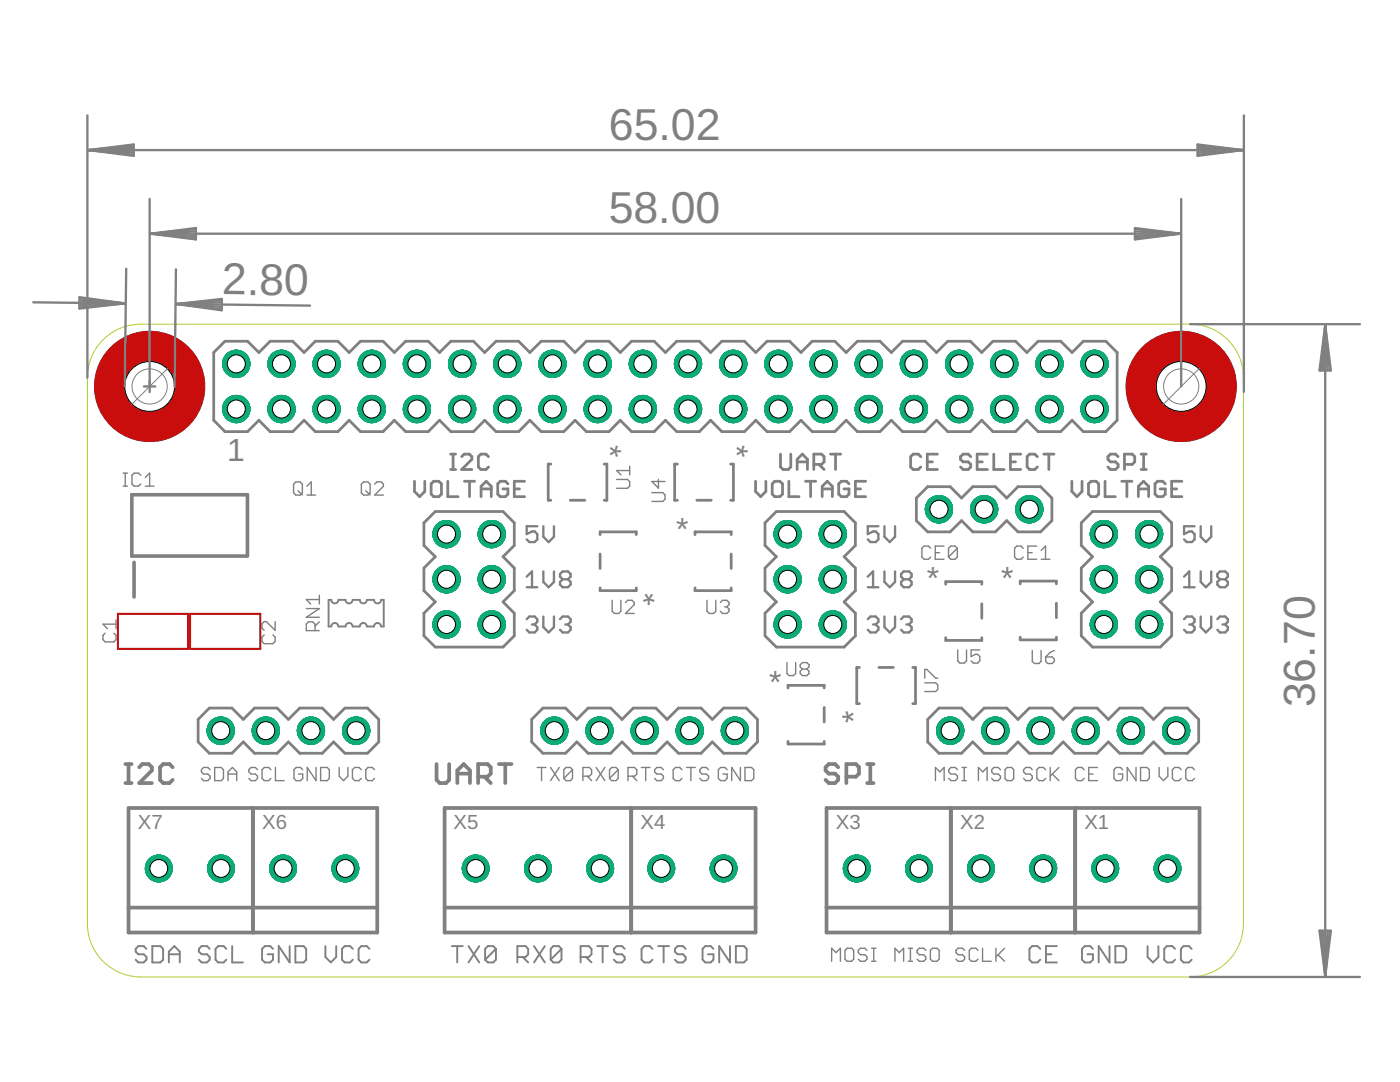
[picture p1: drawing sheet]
<svg xmlns="http://www.w3.org/2000/svg" width="279mm" height="216mm" viewBox="0 0 279 216" stroke-linecap="round" stroke-linejoin="round" font-family="sans-serif">
<defs><g id="words">
<g font-size="8.9" fill="#808080">
<text x="121.5" y="27.9">65.02</text>
<text x="121.5" y="44.6">58.00</text>
<text x="44.3" y="58.7" transform="rotate(1 44.3 58.7)">2.80</text>
<text x="262.4" y="141.1" transform="rotate(-90 262.4 141.1)">36.70</text>
</g>
<g font-size="6.4" fill="#808080">
<text x="119.6" y="88.8" transform="rotate(90 119.6 88.8)">*</text>
<text x="144.8" y="88.8" transform="rotate(90 144.8 88.8)">*</text>
<text x="45.3" y="92">1</text>
<text x="134.9" y="107.7">*</text>
<text x="130.8" y="116.3" transform="rotate(-180 130.8 116.3)">*</text>
<text x="184.9" y="117.6">*</text>
<text x="199.8" y="117.5">*</text>
<text x="153.5" y="138.3">*</text>
<text x="172.5" y="144.2" transform="rotate(-90 172.5 144.2)">*</text>
</g>
<g font-size="4.1" fill="#808080">
<text x="27.5" y="165.3">X7</text>
<text x="52.3" y="165.3">X6</text>
<text x="90.5" y="165.3">X5</text>
<text x="127.8" y="165.3">X4</text>
<text x="166.8" y="165.3">X3</text>
<text x="191.6" y="165.3">X2</text>
<text x="216.4" y="165.3">X1</text>
</g>
</g></defs>
<g fill="#0696d7" stroke="#0696d7" stroke-width=".2">
<circle cx="29.9" cy="77.1" r="11"/>
<circle cx="235.7" cy="77.1" r="11"/>
</g>
<circle cx="47.2" cy="81.6" r="2.71" fill="#0dab76" stroke="#0dab76" stroke-width=".2"/>
<circle cx="47.2" cy="81.6" r="1.8" fill="#fff" stroke="#000" stroke-width=".2"/>
<circle cx="47.2" cy="72.6" r="2.71" fill="#0dab76" stroke="#0dab76" stroke-width=".2"/>
<circle cx="47.2" cy="72.6" r="1.8" fill="#fff" stroke="#000" stroke-width=".2"/>
<circle cx="56.2" cy="81.6" r="2.71" fill="#0dab76" stroke="#0dab76" stroke-width=".2"/>
<circle cx="56.2" cy="81.6" r="1.8" fill="#fff" stroke="#000" stroke-width=".2"/>
<circle cx="56.2" cy="72.6" r="2.71" fill="#0dab76" stroke="#0dab76" stroke-width=".2"/>
<circle cx="56.2" cy="72.6" r="1.8" fill="#fff" stroke="#000" stroke-width=".2"/>
<circle cx="65.2" cy="81.6" r="2.71" fill="#0dab76" stroke="#0dab76" stroke-width=".2"/>
<circle cx="65.2" cy="81.6" r="1.8" fill="#fff" stroke="#000" stroke-width=".2"/>
<circle cx="65.2" cy="72.6" r="2.71" fill="#0dab76" stroke="#0dab76" stroke-width=".2"/>
<circle cx="65.2" cy="72.6" r="1.8" fill="#fff" stroke="#000" stroke-width=".2"/>
<circle cx="74.2" cy="81.6" r="2.71" fill="#0dab76" stroke="#0dab76" stroke-width=".2"/>
<circle cx="74.2" cy="81.6" r="1.8" fill="#fff" stroke="#000" stroke-width=".2"/>
<circle cx="74.2" cy="72.6" r="2.71" fill="#0dab76" stroke="#0dab76" stroke-width=".2"/>
<circle cx="74.2" cy="72.6" r="1.8" fill="#fff" stroke="#000" stroke-width=".2"/>
<circle cx="83.2" cy="81.6" r="2.71" fill="#0dab76" stroke="#0dab76" stroke-width=".2"/>
<circle cx="83.2" cy="81.6" r="1.8" fill="#fff" stroke="#000" stroke-width=".2"/>
<circle cx="83.2" cy="72.6" r="2.71" fill="#0dab76" stroke="#0dab76" stroke-width=".2"/>
<circle cx="83.2" cy="72.6" r="1.8" fill="#fff" stroke="#000" stroke-width=".2"/>
<circle cx="92.2" cy="81.6" r="2.71" fill="#0dab76" stroke="#0dab76" stroke-width=".2"/>
<circle cx="92.2" cy="81.6" r="1.8" fill="#fff" stroke="#000" stroke-width=".2"/>
<circle cx="92.2" cy="72.6" r="2.71" fill="#0dab76" stroke="#0dab76" stroke-width=".2"/>
<circle cx="92.2" cy="72.6" r="1.8" fill="#fff" stroke="#000" stroke-width=".2"/>
<circle cx="101.2" cy="81.6" r="2.71" fill="#0dab76" stroke="#0dab76" stroke-width=".2"/>
<circle cx="101.2" cy="81.6" r="1.8" fill="#fff" stroke="#000" stroke-width=".2"/>
<circle cx="101.2" cy="72.6" r="2.71" fill="#0dab76" stroke="#0dab76" stroke-width=".2"/>
<circle cx="101.2" cy="72.6" r="1.8" fill="#fff" stroke="#000" stroke-width=".2"/>
<circle cx="110.3" cy="81.6" r="2.71" fill="#0dab76" stroke="#0dab76" stroke-width=".2"/>
<circle cx="110.3" cy="81.6" r="1.8" fill="#fff" stroke="#000" stroke-width=".2"/>
<circle cx="110.3" cy="72.6" r="2.71" fill="#0dab76" stroke="#0dab76" stroke-width=".2"/>
<circle cx="110.3" cy="72.6" r="1.8" fill="#fff" stroke="#000" stroke-width=".2"/>
<circle cx="119.3" cy="81.6" r="2.71" fill="#0dab76" stroke="#0dab76" stroke-width=".2"/>
<circle cx="119.3" cy="81.6" r="1.8" fill="#fff" stroke="#000" stroke-width=".2"/>
<circle cx="119.3" cy="72.6" r="2.71" fill="#0dab76" stroke="#0dab76" stroke-width=".2"/>
<circle cx="119.3" cy="72.6" r="1.8" fill="#fff" stroke="#000" stroke-width=".2"/>
<circle cx="128.3" cy="81.6" r="2.71" fill="#0dab76" stroke="#0dab76" stroke-width=".2"/>
<circle cx="128.3" cy="81.6" r="1.8" fill="#fff" stroke="#000" stroke-width=".2"/>
<circle cx="128.3" cy="72.6" r="2.71" fill="#0dab76" stroke="#0dab76" stroke-width=".2"/>
<circle cx="128.3" cy="72.6" r="1.8" fill="#fff" stroke="#000" stroke-width=".2"/>
<circle cx="137.3" cy="81.6" r="2.71" fill="#0dab76" stroke="#0dab76" stroke-width=".2"/>
<circle cx="137.3" cy="81.6" r="1.8" fill="#fff" stroke="#000" stroke-width=".2"/>
<circle cx="137.3" cy="72.6" r="2.71" fill="#0dab76" stroke="#0dab76" stroke-width=".2"/>
<circle cx="137.3" cy="72.6" r="1.8" fill="#fff" stroke="#000" stroke-width=".2"/>
<circle cx="146.3" cy="81.6" r="2.71" fill="#0dab76" stroke="#0dab76" stroke-width=".2"/>
<circle cx="146.3" cy="81.6" r="1.8" fill="#fff" stroke="#000" stroke-width=".2"/>
<circle cx="146.3" cy="72.6" r="2.71" fill="#0dab76" stroke="#0dab76" stroke-width=".2"/>
<circle cx="146.3" cy="72.6" r="1.8" fill="#fff" stroke="#000" stroke-width=".2"/>
<circle cx="155.3" cy="81.6" r="2.71" fill="#0dab76" stroke="#0dab76" stroke-width=".2"/>
<circle cx="155.3" cy="81.6" r="1.8" fill="#fff" stroke="#000" stroke-width=".2"/>
<circle cx="155.3" cy="72.6" r="2.71" fill="#0dab76" stroke="#0dab76" stroke-width=".2"/>
<circle cx="155.3" cy="72.6" r="1.8" fill="#fff" stroke="#000" stroke-width=".2"/>
<circle cx="164.4" cy="81.6" r="2.71" fill="#0dab76" stroke="#0dab76" stroke-width=".2"/>
<circle cx="164.4" cy="81.6" r="1.8" fill="#fff" stroke="#000" stroke-width=".2"/>
<circle cx="164.4" cy="72.6" r="2.71" fill="#0dab76" stroke="#0dab76" stroke-width=".2"/>
<circle cx="164.4" cy="72.6" r="1.8" fill="#fff" stroke="#000" stroke-width=".2"/>
<circle cx="173.4" cy="81.6" r="2.71" fill="#0dab76" stroke="#0dab76" stroke-width=".2"/>
<circle cx="173.4" cy="81.6" r="1.8" fill="#fff" stroke="#000" stroke-width=".2"/>
<circle cx="173.4" cy="72.6" r="2.71" fill="#0dab76" stroke="#0dab76" stroke-width=".2"/>
<circle cx="173.4" cy="72.6" r="1.8" fill="#fff" stroke="#000" stroke-width=".2"/>
<circle cx="182.4" cy="81.6" r="2.71" fill="#0dab76" stroke="#0dab76" stroke-width=".2"/>
<circle cx="182.4" cy="81.6" r="1.8" fill="#fff" stroke="#000" stroke-width=".2"/>
<circle cx="182.4" cy="72.6" r="2.71" fill="#0dab76" stroke="#0dab76" stroke-width=".2"/>
<circle cx="182.4" cy="72.6" r="1.8" fill="#fff" stroke="#000" stroke-width=".2"/>
<circle cx="191.4" cy="81.6" r="2.71" fill="#0dab76" stroke="#0dab76" stroke-width=".2"/>
<circle cx="191.4" cy="81.6" r="1.8" fill="#fff" stroke="#000" stroke-width=".2"/>
<circle cx="191.4" cy="72.6" r="2.71" fill="#0dab76" stroke="#0dab76" stroke-width=".2"/>
<circle cx="191.4" cy="72.6" r="1.8" fill="#fff" stroke="#000" stroke-width=".2"/>
<circle cx="200.4" cy="81.6" r="2.71" fill="#0dab76" stroke="#0dab76" stroke-width=".2"/>
<circle cx="200.4" cy="81.6" r="1.8" fill="#fff" stroke="#000" stroke-width=".2"/>
<circle cx="200.4" cy="72.6" r="2.71" fill="#0dab76" stroke="#0dab76" stroke-width=".2"/>
<circle cx="200.4" cy="72.6" r="1.8" fill="#fff" stroke="#000" stroke-width=".2"/>
<circle cx="209.4" cy="81.6" r="2.71" fill="#0dab76" stroke="#0dab76" stroke-width=".2"/>
<circle cx="209.4" cy="81.6" r="1.8" fill="#fff" stroke="#000" stroke-width=".2"/>
<circle cx="209.4" cy="72.6" r="2.71" fill="#0dab76" stroke="#0dab76" stroke-width=".2"/>
<circle cx="209.4" cy="72.6" r="1.8" fill="#fff" stroke="#000" stroke-width=".2"/>
<circle cx="218.4" cy="81.6" r="2.71" fill="#0dab76" stroke="#0dab76" stroke-width=".2"/>
<circle cx="218.4" cy="81.6" r="1.8" fill="#fff" stroke="#000" stroke-width=".2"/>
<circle cx="218.4" cy="72.6" r="2.71" fill="#0dab76" stroke="#0dab76" stroke-width=".2"/>
<circle cx="218.4" cy="72.6" r="1.8" fill="#fff" stroke="#000" stroke-width=".2"/>
<circle cx="220.3" cy="106.6" r="2.71" fill="#0dab76" stroke="#0dab76" stroke-width=".2"/>
<circle cx="220.3" cy="106.6" r="1.8" fill="#fff" stroke="#000" stroke-width=".2"/>
<circle cx="220.3" cy="115.6" r="2.71" fill="#0dab76" stroke="#0dab76" stroke-width=".2"/>
<circle cx="220.3" cy="115.6" r="1.8" fill="#fff" stroke="#000" stroke-width=".2"/>
<circle cx="220.3" cy="124.6" r="2.71" fill="#0dab76" stroke="#0dab76" stroke-width=".2"/>
<circle cx="220.3" cy="124.6" r="1.8" fill="#fff" stroke="#000" stroke-width=".2"/>
<circle cx="229.3" cy="106.6" r="2.71" fill="#0dab76" stroke="#0dab76" stroke-width=".2"/>
<circle cx="229.3" cy="106.6" r="1.8" fill="#fff" stroke="#000" stroke-width=".2"/>
<circle cx="229.3" cy="115.6" r="2.71" fill="#0dab76" stroke="#0dab76" stroke-width=".2"/>
<circle cx="229.3" cy="115.6" r="1.8" fill="#fff" stroke="#000" stroke-width=".2"/>
<circle cx="229.3" cy="124.6" r="2.71" fill="#0dab76" stroke="#0dab76" stroke-width=".2"/>
<circle cx="229.3" cy="124.6" r="1.8" fill="#fff" stroke="#000" stroke-width=".2"/>
<circle cx="233" cy="173.3" r="2.67" fill="#0dab76" stroke="#0dab76" stroke-width=".2"/>
<circle cx="233" cy="173.3" r="1.78" fill="#fff" stroke="#000" stroke-width=".2"/>
<circle cx="220.6" cy="173.3" r="2.67" fill="#0dab76" stroke="#0dab76" stroke-width=".2"/>
<circle cx="220.6" cy="173.3" r="1.78" fill="#fff" stroke="#000" stroke-width=".2"/>
<circle cx="208.2" cy="173.3" r="2.67" fill="#0dab76" stroke="#0dab76" stroke-width=".2"/>
<circle cx="208.2" cy="173.3" r="1.78" fill="#fff" stroke="#000" stroke-width=".2"/>
<circle cx="195.8" cy="173.3" r="2.67" fill="#0dab76" stroke="#0dab76" stroke-width=".2"/>
<circle cx="195.8" cy="173.3" r="1.78" fill="#fff" stroke="#000" stroke-width=".2"/>
<circle cx="183.4" cy="173.3" r="2.67" fill="#0dab76" stroke="#0dab76" stroke-width=".2"/>
<circle cx="183.4" cy="173.3" r="1.78" fill="#fff" stroke="#000" stroke-width=".2"/>
<circle cx="171" cy="173.3" r="2.67" fill="#0dab76" stroke="#0dab76" stroke-width=".2"/>
<circle cx="171" cy="173.3" r="1.78" fill="#fff" stroke="#000" stroke-width=".2"/>
<circle cx="144.4" cy="173.3" r="2.67" fill="#0dab76" stroke="#0dab76" stroke-width=".2"/>
<circle cx="144.4" cy="173.3" r="1.78" fill="#fff" stroke="#000" stroke-width=".2"/>
<circle cx="132" cy="173.3" r="2.67" fill="#0dab76" stroke="#0dab76" stroke-width=".2"/>
<circle cx="132" cy="173.3" r="1.78" fill="#fff" stroke="#000" stroke-width=".2"/>
<circle cx="71.1" cy="145.8" r="2.71" fill="#0dab76" stroke="#0dab76" stroke-width=".2"/>
<circle cx="71.1" cy="145.8" r="1.8" fill="#fff" stroke="#000" stroke-width=".2"/>
<circle cx="62.1" cy="145.8" r="2.71" fill="#0dab76" stroke="#0dab76" stroke-width=".2"/>
<circle cx="62.1" cy="145.8" r="1.8" fill="#fff" stroke="#000" stroke-width=".2"/>
<circle cx="53" cy="145.8" r="2.71" fill="#0dab76" stroke="#0dab76" stroke-width=".2"/>
<circle cx="53" cy="145.8" r="1.8" fill="#fff" stroke="#000" stroke-width=".2"/>
<circle cx="44" cy="145.8" r="2.71" fill="#0dab76" stroke="#0dab76" stroke-width=".2"/>
<circle cx="44" cy="145.8" r="1.8" fill="#fff" stroke="#000" stroke-width=".2"/>
<circle cx="234.7" cy="145.8" r="2.71" fill="#0dab76" stroke="#0dab76" stroke-width=".2"/>
<circle cx="234.7" cy="145.8" r="1.8" fill="#fff" stroke="#000" stroke-width=".2"/>
<circle cx="225.7" cy="145.8" r="2.71" fill="#0dab76" stroke="#0dab76" stroke-width=".2"/>
<circle cx="225.7" cy="145.8" r="1.8" fill="#fff" stroke="#000" stroke-width=".2"/>
<circle cx="216.7" cy="145.8" r="2.71" fill="#0dab76" stroke="#0dab76" stroke-width=".2"/>
<circle cx="216.7" cy="145.8" r="1.8" fill="#fff" stroke="#000" stroke-width=".2"/>
<circle cx="207.7" cy="145.8" r="2.71" fill="#0dab76" stroke="#0dab76" stroke-width=".2"/>
<circle cx="207.7" cy="145.8" r="1.8" fill="#fff" stroke="#000" stroke-width=".2"/>
<circle cx="198.6" cy="145.8" r="2.71" fill="#0dab76" stroke="#0dab76" stroke-width=".2"/>
<circle cx="198.6" cy="145.8" r="1.8" fill="#fff" stroke="#000" stroke-width=".2"/>
<circle cx="189.6" cy="145.8" r="2.71" fill="#0dab76" stroke="#0dab76" stroke-width=".2"/>
<circle cx="189.6" cy="145.8" r="1.8" fill="#fff" stroke="#000" stroke-width=".2"/>
<circle cx="68.9" cy="173.3" r="2.67" fill="#0dab76" stroke="#0dab76" stroke-width=".2"/>
<circle cx="68.9" cy="173.3" r="1.78" fill="#fff" stroke="#000" stroke-width=".2"/>
<circle cx="56.5" cy="173.3" r="2.67" fill="#0dab76" stroke="#0dab76" stroke-width=".2"/>
<circle cx="56.5" cy="173.3" r="1.78" fill="#fff" stroke="#000" stroke-width=".2"/>
<circle cx="44.1" cy="173.3" r="2.67" fill="#0dab76" stroke="#0dab76" stroke-width=".2"/>
<circle cx="44.1" cy="173.3" r="1.78" fill="#fff" stroke="#000" stroke-width=".2"/>
<circle cx="31.7" cy="173.3" r="2.67" fill="#0dab76" stroke="#0dab76" stroke-width=".2"/>
<circle cx="31.7" cy="173.3" r="1.78" fill="#fff" stroke="#000" stroke-width=".2"/>
<circle cx="119.8" cy="173.3" r="2.67" fill="#0dab76" stroke="#0dab76" stroke-width=".2"/>
<circle cx="119.8" cy="173.3" r="1.78" fill="#fff" stroke="#000" stroke-width=".2"/>
<circle cx="107.4" cy="173.3" r="2.67" fill="#0dab76" stroke="#0dab76" stroke-width=".2"/>
<circle cx="107.4" cy="173.3" r="1.78" fill="#fff" stroke="#000" stroke-width=".2"/>
<circle cx="94.9" cy="173.3" r="2.67" fill="#0dab76" stroke="#0dab76" stroke-width=".2"/>
<circle cx="94.9" cy="173.3" r="1.78" fill="#fff" stroke="#000" stroke-width=".2"/>
<circle cx="146.7" cy="145.8" r="2.71" fill="#0dab76" stroke="#0dab76" stroke-width=".2"/>
<circle cx="146.7" cy="145.8" r="1.8" fill="#fff" stroke="#000" stroke-width=".2"/>
<circle cx="137.6" cy="145.8" r="2.71" fill="#0dab76" stroke="#0dab76" stroke-width=".2"/>
<circle cx="137.6" cy="145.8" r="1.8" fill="#fff" stroke="#000" stroke-width=".2"/>
<circle cx="128.7" cy="145.8" r="2.71" fill="#0dab76" stroke="#0dab76" stroke-width=".2"/>
<circle cx="128.7" cy="145.8" r="1.8" fill="#fff" stroke="#000" stroke-width=".2"/>
<circle cx="119.6" cy="145.8" r="2.71" fill="#0dab76" stroke="#0dab76" stroke-width=".2"/>
<circle cx="119.6" cy="145.8" r="1.8" fill="#fff" stroke="#000" stroke-width=".2"/>
<circle cx="110.6" cy="145.8" r="2.71" fill="#0dab76" stroke="#0dab76" stroke-width=".2"/>
<circle cx="110.6" cy="145.8" r="1.8" fill="#fff" stroke="#000" stroke-width=".2"/>
<circle cx="157.2" cy="106.6" r="2.71" fill="#0dab76" stroke="#0dab76" stroke-width=".2"/>
<circle cx="157.2" cy="106.6" r="1.8" fill="#fff" stroke="#000" stroke-width=".2"/>
<circle cx="157.2" cy="115.6" r="2.71" fill="#0dab76" stroke="#0dab76" stroke-width=".2"/>
<circle cx="157.2" cy="115.6" r="1.8" fill="#fff" stroke="#000" stroke-width=".2"/>
<circle cx="157.2" cy="124.6" r="2.71" fill="#0dab76" stroke="#0dab76" stroke-width=".2"/>
<circle cx="157.2" cy="124.6" r="1.8" fill="#fff" stroke="#000" stroke-width=".2"/>
<circle cx="166.2" cy="106.6" r="2.71" fill="#0dab76" stroke="#0dab76" stroke-width=".2"/>
<circle cx="166.2" cy="106.6" r="1.8" fill="#fff" stroke="#000" stroke-width=".2"/>
<circle cx="166.2" cy="115.6" r="2.71" fill="#0dab76" stroke="#0dab76" stroke-width=".2"/>
<circle cx="166.2" cy="115.6" r="1.8" fill="#fff" stroke="#000" stroke-width=".2"/>
<circle cx="166.2" cy="124.6" r="2.71" fill="#0dab76" stroke="#0dab76" stroke-width=".2"/>
<circle cx="166.2" cy="124.6" r="1.8" fill="#fff" stroke="#000" stroke-width=".2"/>
<circle cx="89.1" cy="106.6" r="2.71" fill="#0dab76" stroke="#0dab76" stroke-width=".2"/>
<circle cx="89.1" cy="106.6" r="1.8" fill="#fff" stroke="#000" stroke-width=".2"/>
<circle cx="89.1" cy="115.6" r="2.71" fill="#0dab76" stroke="#0dab76" stroke-width=".2"/>
<circle cx="89.1" cy="115.6" r="1.8" fill="#fff" stroke="#000" stroke-width=".2"/>
<circle cx="89.1" cy="124.6" r="2.71" fill="#0dab76" stroke="#0dab76" stroke-width=".2"/>
<circle cx="89.1" cy="124.6" r="1.8" fill="#fff" stroke="#000" stroke-width=".2"/>
<circle cx="98.1" cy="106.6" r="2.71" fill="#0dab76" stroke="#0dab76" stroke-width=".2"/>
<circle cx="98.1" cy="106.6" r="1.8" fill="#fff" stroke="#000" stroke-width=".2"/>
<circle cx="98.1" cy="115.6" r="2.71" fill="#0dab76" stroke="#0dab76" stroke-width=".2"/>
<circle cx="98.1" cy="115.6" r="1.8" fill="#fff" stroke="#000" stroke-width=".2"/>
<circle cx="98.1" cy="124.6" r="2.71" fill="#0dab76" stroke="#0dab76" stroke-width=".2"/>
<circle cx="98.1" cy="124.6" r="1.8" fill="#fff" stroke="#000" stroke-width=".2"/>
<circle cx="205.4" cy="101.6" r="2.71" fill="#0dab76" stroke="#0dab76" stroke-width=".2"/>
<circle cx="205.4" cy="101.6" r="1.8" fill="#fff" stroke="#000" stroke-width=".2"/>
<circle cx="196.4" cy="101.6" r="2.71" fill="#0dab76" stroke="#0dab76" stroke-width=".2"/>
<circle cx="196.4" cy="101.6" r="1.8" fill="#fff" stroke="#000" stroke-width=".2"/>
<circle cx="187.4" cy="101.6" r="2.71" fill="#0dab76" stroke="#0dab76" stroke-width=".2"/>
<circle cx="187.4" cy="101.6" r="1.8" fill="#fff" stroke="#000" stroke-width=".2"/>
<circle cx="47.2" cy="81.6" r="2.71" fill="#0dab76" stroke="#0dab76" stroke-width=".2"/>
<circle cx="47.2" cy="81.6" r="1.8" fill="#fff" stroke="#000" stroke-width=".2"/>
<circle cx="47.2" cy="72.6" r="2.71" fill="#0dab76" stroke="#0dab76" stroke-width=".2"/>
<circle cx="47.2" cy="72.6" r="1.8" fill="#fff" stroke="#000" stroke-width=".2"/>
<circle cx="56.2" cy="81.6" r="2.71" fill="#0dab76" stroke="#0dab76" stroke-width=".2"/>
<circle cx="56.2" cy="81.6" r="1.8" fill="#fff" stroke="#000" stroke-width=".2"/>
<circle cx="56.2" cy="72.6" r="2.71" fill="#0dab76" stroke="#0dab76" stroke-width=".2"/>
<circle cx="56.2" cy="72.6" r="1.8" fill="#fff" stroke="#000" stroke-width=".2"/>
<circle cx="65.2" cy="81.6" r="2.71" fill="#0dab76" stroke="#0dab76" stroke-width=".2"/>
<circle cx="65.2" cy="81.6" r="1.8" fill="#fff" stroke="#000" stroke-width=".2"/>
<circle cx="65.2" cy="72.6" r="2.71" fill="#0dab76" stroke="#0dab76" stroke-width=".2"/>
<circle cx="65.2" cy="72.6" r="1.8" fill="#fff" stroke="#000" stroke-width=".2"/>
<circle cx="74.2" cy="81.6" r="2.71" fill="#0dab76" stroke="#0dab76" stroke-width=".2"/>
<circle cx="74.2" cy="81.6" r="1.8" fill="#fff" stroke="#000" stroke-width=".2"/>
<circle cx="74.2" cy="72.6" r="2.71" fill="#0dab76" stroke="#0dab76" stroke-width=".2"/>
<circle cx="74.2" cy="72.6" r="1.8" fill="#fff" stroke="#000" stroke-width=".2"/>
<circle cx="83.2" cy="81.6" r="2.71" fill="#0dab76" stroke="#0dab76" stroke-width=".2"/>
<circle cx="83.2" cy="81.6" r="1.8" fill="#fff" stroke="#000" stroke-width=".2"/>
<circle cx="83.2" cy="72.6" r="2.71" fill="#0dab76" stroke="#0dab76" stroke-width=".2"/>
<circle cx="83.2" cy="72.6" r="1.8" fill="#fff" stroke="#000" stroke-width=".2"/>
<circle cx="92.2" cy="81.6" r="2.71" fill="#0dab76" stroke="#0dab76" stroke-width=".2"/>
<circle cx="92.2" cy="81.6" r="1.8" fill="#fff" stroke="#000" stroke-width=".2"/>
<circle cx="92.2" cy="72.6" r="2.71" fill="#0dab76" stroke="#0dab76" stroke-width=".2"/>
<circle cx="92.2" cy="72.6" r="1.8" fill="#fff" stroke="#000" stroke-width=".2"/>
<circle cx="101.2" cy="81.6" r="2.71" fill="#0dab76" stroke="#0dab76" stroke-width=".2"/>
<circle cx="101.2" cy="81.6" r="1.8" fill="#fff" stroke="#000" stroke-width=".2"/>
<circle cx="101.2" cy="72.6" r="2.71" fill="#0dab76" stroke="#0dab76" stroke-width=".2"/>
<circle cx="101.2" cy="72.6" r="1.8" fill="#fff" stroke="#000" stroke-width=".2"/>
<circle cx="110.3" cy="81.6" r="2.71" fill="#0dab76" stroke="#0dab76" stroke-width=".2"/>
<circle cx="110.3" cy="81.6" r="1.8" fill="#fff" stroke="#000" stroke-width=".2"/>
<circle cx="110.3" cy="72.6" r="2.71" fill="#0dab76" stroke="#0dab76" stroke-width=".2"/>
<circle cx="110.3" cy="72.6" r="1.8" fill="#fff" stroke="#000" stroke-width=".2"/>
<circle cx="119.3" cy="81.6" r="2.71" fill="#0dab76" stroke="#0dab76" stroke-width=".2"/>
<circle cx="119.3" cy="81.6" r="1.8" fill="#fff" stroke="#000" stroke-width=".2"/>
<circle cx="119.3" cy="72.6" r="2.71" fill="#0dab76" stroke="#0dab76" stroke-width=".2"/>
<circle cx="119.3" cy="72.6" r="1.8" fill="#fff" stroke="#000" stroke-width=".2"/>
<circle cx="128.3" cy="81.6" r="2.71" fill="#0dab76" stroke="#0dab76" stroke-width=".2"/>
<circle cx="128.3" cy="81.6" r="1.8" fill="#fff" stroke="#000" stroke-width=".2"/>
<circle cx="128.3" cy="72.6" r="2.71" fill="#0dab76" stroke="#0dab76" stroke-width=".2"/>
<circle cx="128.3" cy="72.6" r="1.8" fill="#fff" stroke="#000" stroke-width=".2"/>
<circle cx="137.3" cy="81.6" r="2.71" fill="#0dab76" stroke="#0dab76" stroke-width=".2"/>
<circle cx="137.3" cy="81.6" r="1.8" fill="#fff" stroke="#000" stroke-width=".2"/>
<circle cx="137.3" cy="72.6" r="2.71" fill="#0dab76" stroke="#0dab76" stroke-width=".2"/>
<circle cx="137.3" cy="72.6" r="1.8" fill="#fff" stroke="#000" stroke-width=".2"/>
<circle cx="146.3" cy="81.6" r="2.71" fill="#0dab76" stroke="#0dab76" stroke-width=".2"/>
<circle cx="146.3" cy="81.6" r="1.8" fill="#fff" stroke="#000" stroke-width=".2"/>
<circle cx="146.3" cy="72.6" r="2.71" fill="#0dab76" stroke="#0dab76" stroke-width=".2"/>
<circle cx="146.3" cy="72.6" r="1.8" fill="#fff" stroke="#000" stroke-width=".2"/>
<circle cx="155.3" cy="81.6" r="2.71" fill="#0dab76" stroke="#0dab76" stroke-width=".2"/>
<circle cx="155.3" cy="81.6" r="1.8" fill="#fff" stroke="#000" stroke-width=".2"/>
<circle cx="155.3" cy="72.6" r="2.71" fill="#0dab76" stroke="#0dab76" stroke-width=".2"/>
<circle cx="155.3" cy="72.6" r="1.8" fill="#fff" stroke="#000" stroke-width=".2"/>
<circle cx="164.4" cy="81.6" r="2.71" fill="#0dab76" stroke="#0dab76" stroke-width=".2"/>
<circle cx="164.4" cy="81.6" r="1.8" fill="#fff" stroke="#000" stroke-width=".2"/>
<circle cx="164.4" cy="72.6" r="2.71" fill="#0dab76" stroke="#0dab76" stroke-width=".2"/>
<circle cx="164.4" cy="72.6" r="1.8" fill="#fff" stroke="#000" stroke-width=".2"/>
<circle cx="173.4" cy="81.6" r="2.71" fill="#0dab76" stroke="#0dab76" stroke-width=".2"/>
<circle cx="173.4" cy="81.6" r="1.8" fill="#fff" stroke="#000" stroke-width=".2"/>
<circle cx="173.4" cy="72.6" r="2.71" fill="#0dab76" stroke="#0dab76" stroke-width=".2"/>
<circle cx="173.4" cy="72.6" r="1.8" fill="#fff" stroke="#000" stroke-width=".2"/>
<circle cx="182.4" cy="81.6" r="2.71" fill="#0dab76" stroke="#0dab76" stroke-width=".2"/>
<circle cx="182.4" cy="81.6" r="1.8" fill="#fff" stroke="#000" stroke-width=".2"/>
<circle cx="182.4" cy="72.6" r="2.71" fill="#0dab76" stroke="#0dab76" stroke-width=".2"/>
<circle cx="182.4" cy="72.6" r="1.8" fill="#fff" stroke="#000" stroke-width=".2"/>
<circle cx="191.4" cy="81.6" r="2.71" fill="#0dab76" stroke="#0dab76" stroke-width=".2"/>
<circle cx="191.4" cy="81.6" r="1.8" fill="#fff" stroke="#000" stroke-width=".2"/>
<circle cx="191.4" cy="72.6" r="2.71" fill="#0dab76" stroke="#0dab76" stroke-width=".2"/>
<circle cx="191.4" cy="72.6" r="1.8" fill="#fff" stroke="#000" stroke-width=".2"/>
<circle cx="200.4" cy="81.6" r="2.71" fill="#0dab76" stroke="#0dab76" stroke-width=".2"/>
<circle cx="200.4" cy="81.6" r="1.8" fill="#fff" stroke="#000" stroke-width=".2"/>
<circle cx="200.4" cy="72.6" r="2.71" fill="#0dab76" stroke="#0dab76" stroke-width=".2"/>
<circle cx="200.4" cy="72.6" r="1.8" fill="#fff" stroke="#000" stroke-width=".2"/>
<circle cx="209.4" cy="81.6" r="2.71" fill="#0dab76" stroke="#0dab76" stroke-width=".2"/>
<circle cx="209.4" cy="81.6" r="1.8" fill="#fff" stroke="#000" stroke-width=".2"/>
<circle cx="209.4" cy="72.6" r="2.71" fill="#0dab76" stroke="#0dab76" stroke-width=".2"/>
<circle cx="209.4" cy="72.6" r="1.8" fill="#fff" stroke="#000" stroke-width=".2"/>
<circle cx="218.4" cy="81.6" r="2.71" fill="#0dab76" stroke="#0dab76" stroke-width=".2"/>
<circle cx="218.4" cy="81.6" r="1.8" fill="#fff" stroke="#000" stroke-width=".2"/>
<circle cx="218.4" cy="72.6" r="2.71" fill="#0dab76" stroke="#0dab76" stroke-width=".2"/>
<circle cx="218.4" cy="72.6" r="1.8" fill="#fff" stroke="#000" stroke-width=".2"/>
<circle cx="220.3" cy="106.6" r="2.71" fill="#0dab76" stroke="#0dab76" stroke-width=".2"/>
<circle cx="220.3" cy="106.6" r="1.8" fill="#fff" stroke="#000" stroke-width=".2"/>
<circle cx="220.3" cy="115.6" r="2.71" fill="#0dab76" stroke="#0dab76" stroke-width=".2"/>
<circle cx="220.3" cy="115.6" r="1.8" fill="#fff" stroke="#000" stroke-width=".2"/>
<circle cx="220.3" cy="124.6" r="2.71" fill="#0dab76" stroke="#0dab76" stroke-width=".2"/>
<circle cx="220.3" cy="124.6" r="1.8" fill="#fff" stroke="#000" stroke-width=".2"/>
<circle cx="229.3" cy="106.6" r="2.71" fill="#0dab76" stroke="#0dab76" stroke-width=".2"/>
<circle cx="229.3" cy="106.6" r="1.8" fill="#fff" stroke="#000" stroke-width=".2"/>
<circle cx="229.3" cy="115.6" r="2.71" fill="#0dab76" stroke="#0dab76" stroke-width=".2"/>
<circle cx="229.3" cy="115.6" r="1.8" fill="#fff" stroke="#000" stroke-width=".2"/>
<circle cx="229.3" cy="124.6" r="2.71" fill="#0dab76" stroke="#0dab76" stroke-width=".2"/>
<circle cx="229.3" cy="124.6" r="1.8" fill="#fff" stroke="#000" stroke-width=".2"/>
<circle cx="233" cy="173.3" r="2.67" fill="#0dab76" stroke="#0dab76" stroke-width=".2"/>
<circle cx="233" cy="173.3" r="1.78" fill="#fff" stroke="#000" stroke-width=".2"/>
<circle cx="220.6" cy="173.3" r="2.67" fill="#0dab76" stroke="#0dab76" stroke-width=".2"/>
<circle cx="220.6" cy="173.3" r="1.78" fill="#fff" stroke="#000" stroke-width=".2"/>
<circle cx="208.2" cy="173.3" r="2.67" fill="#0dab76" stroke="#0dab76" stroke-width=".2"/>
<circle cx="208.2" cy="173.3" r="1.78" fill="#fff" stroke="#000" stroke-width=".2"/>
<circle cx="195.8" cy="173.3" r="2.67" fill="#0dab76" stroke="#0dab76" stroke-width=".2"/>
<circle cx="195.8" cy="173.3" r="1.78" fill="#fff" stroke="#000" stroke-width=".2"/>
<circle cx="183.4" cy="173.3" r="2.67" fill="#0dab76" stroke="#0dab76" stroke-width=".2"/>
<circle cx="183.4" cy="173.3" r="1.78" fill="#fff" stroke="#000" stroke-width=".2"/>
<circle cx="171" cy="173.3" r="2.67" fill="#0dab76" stroke="#0dab76" stroke-width=".2"/>
<circle cx="171" cy="173.3" r="1.78" fill="#fff" stroke="#000" stroke-width=".2"/>
<circle cx="144.4" cy="173.3" r="2.67" fill="#0dab76" stroke="#0dab76" stroke-width=".2"/>
<circle cx="144.4" cy="173.3" r="1.78" fill="#fff" stroke="#000" stroke-width=".2"/>
<circle cx="132" cy="173.3" r="2.67" fill="#0dab76" stroke="#0dab76" stroke-width=".2"/>
<circle cx="132" cy="173.3" r="1.78" fill="#fff" stroke="#000" stroke-width=".2"/>
<circle cx="71.1" cy="145.8" r="2.71" fill="#0dab76" stroke="#0dab76" stroke-width=".2"/>
<circle cx="71.1" cy="145.8" r="1.8" fill="#fff" stroke="#000" stroke-width=".2"/>
<circle cx="62.1" cy="145.8" r="2.71" fill="#0dab76" stroke="#0dab76" stroke-width=".2"/>
<circle cx="62.1" cy="145.8" r="1.8" fill="#fff" stroke="#000" stroke-width=".2"/>
<circle cx="53" cy="145.8" r="2.71" fill="#0dab76" stroke="#0dab76" stroke-width=".2"/>
<circle cx="53" cy="145.8" r="1.8" fill="#fff" stroke="#000" stroke-width=".2"/>
<circle cx="44" cy="145.8" r="2.71" fill="#0dab76" stroke="#0dab76" stroke-width=".2"/>
<circle cx="44" cy="145.8" r="1.8" fill="#fff" stroke="#000" stroke-width=".2"/>
<circle cx="234.7" cy="145.8" r="2.71" fill="#0dab76" stroke="#0dab76" stroke-width=".2"/>
<circle cx="234.7" cy="145.8" r="1.8" fill="#fff" stroke="#000" stroke-width=".2"/>
<circle cx="225.7" cy="145.8" r="2.71" fill="#0dab76" stroke="#0dab76" stroke-width=".2"/>
<circle cx="225.7" cy="145.8" r="1.8" fill="#fff" stroke="#000" stroke-width=".2"/>
<circle cx="216.7" cy="145.8" r="2.71" fill="#0dab76" stroke="#0dab76" stroke-width=".2"/>
<circle cx="216.7" cy="145.8" r="1.8" fill="#fff" stroke="#000" stroke-width=".2"/>
<circle cx="207.7" cy="145.8" r="2.71" fill="#0dab76" stroke="#0dab76" stroke-width=".2"/>
<circle cx="207.7" cy="145.8" r="1.8" fill="#fff" stroke="#000" stroke-width=".2"/>
<circle cx="198.6" cy="145.8" r="2.71" fill="#0dab76" stroke="#0dab76" stroke-width=".2"/>
<circle cx="198.6" cy="145.8" r="1.8" fill="#fff" stroke="#000" stroke-width=".2"/>
<circle cx="189.6" cy="145.8" r="2.71" fill="#0dab76" stroke="#0dab76" stroke-width=".2"/>
<circle cx="189.6" cy="145.8" r="1.8" fill="#fff" stroke="#000" stroke-width=".2"/>
<circle cx="68.9" cy="173.3" r="2.67" fill="#0dab76" stroke="#0dab76" stroke-width=".2"/>
<circle cx="68.9" cy="173.3" r="1.78" fill="#fff" stroke="#000" stroke-width=".2"/>
<circle cx="56.5" cy="173.3" r="2.67" fill="#0dab76" stroke="#0dab76" stroke-width=".2"/>
<circle cx="56.5" cy="173.3" r="1.78" fill="#fff" stroke="#000" stroke-width=".2"/>
<circle cx="44.1" cy="173.3" r="2.67" fill="#0dab76" stroke="#0dab76" stroke-width=".2"/>
<circle cx="44.1" cy="173.3" r="1.78" fill="#fff" stroke="#000" stroke-width=".2"/>
<circle cx="31.7" cy="173.3" r="2.67" fill="#0dab76" stroke="#0dab76" stroke-width=".2"/>
<circle cx="31.7" cy="173.3" r="1.78" fill="#fff" stroke="#000" stroke-width=".2"/>
<circle cx="119.8" cy="173.3" r="2.67" fill="#0dab76" stroke="#0dab76" stroke-width=".2"/>
<circle cx="119.8" cy="173.3" r="1.78" fill="#fff" stroke="#000" stroke-width=".2"/>
<circle cx="107.4" cy="173.3" r="2.67" fill="#0dab76" stroke="#0dab76" stroke-width=".2"/>
<circle cx="107.4" cy="173.3" r="1.78" fill="#fff" stroke="#000" stroke-width=".2"/>
<circle cx="94.9" cy="173.3" r="2.67" fill="#0dab76" stroke="#0dab76" stroke-width=".2"/>
<circle cx="94.9" cy="173.3" r="1.78" fill="#fff" stroke="#000" stroke-width=".2"/>
<circle cx="146.7" cy="145.8" r="2.71" fill="#0dab76" stroke="#0dab76" stroke-width=".2"/>
<circle cx="146.7" cy="145.8" r="1.8" fill="#fff" stroke="#000" stroke-width=".2"/>
<circle cx="137.6" cy="145.8" r="2.71" fill="#0dab76" stroke="#0dab76" stroke-width=".2"/>
<circle cx="137.6" cy="145.8" r="1.8" fill="#fff" stroke="#000" stroke-width=".2"/>
<circle cx="128.7" cy="145.8" r="2.71" fill="#0dab76" stroke="#0dab76" stroke-width=".2"/>
<circle cx="128.7" cy="145.8" r="1.8" fill="#fff" stroke="#000" stroke-width=".2"/>
<circle cx="119.6" cy="145.8" r="2.71" fill="#0dab76" stroke="#0dab76" stroke-width=".2"/>
<circle cx="119.6" cy="145.8" r="1.8" fill="#fff" stroke="#000" stroke-width=".2"/>
<circle cx="110.6" cy="145.8" r="2.71" fill="#0dab76" stroke="#0dab76" stroke-width=".2"/>
<circle cx="110.6" cy="145.8" r="1.8" fill="#fff" stroke="#000" stroke-width=".2"/>
<circle cx="157.2" cy="106.6" r="2.71" fill="#0dab76" stroke="#0dab76" stroke-width=".2"/>
<circle cx="157.2" cy="106.6" r="1.8" fill="#fff" stroke="#000" stroke-width=".2"/>
<circle cx="157.2" cy="115.6" r="2.71" fill="#0dab76" stroke="#0dab76" stroke-width=".2"/>
<circle cx="157.2" cy="115.6" r="1.8" fill="#fff" stroke="#000" stroke-width=".2"/>
<circle cx="157.2" cy="124.6" r="2.71" fill="#0dab76" stroke="#0dab76" stroke-width=".2"/>
<circle cx="157.2" cy="124.6" r="1.8" fill="#fff" stroke="#000" stroke-width=".2"/>
<circle cx="166.2" cy="106.6" r="2.71" fill="#0dab76" stroke="#0dab76" stroke-width=".2"/>
<circle cx="166.2" cy="106.6" r="1.8" fill="#fff" stroke="#000" stroke-width=".2"/>
<circle cx="166.2" cy="115.6" r="2.71" fill="#0dab76" stroke="#0dab76" stroke-width=".2"/>
<circle cx="166.2" cy="115.6" r="1.8" fill="#fff" stroke="#000" stroke-width=".2"/>
<circle cx="166.2" cy="124.6" r="2.71" fill="#0dab76" stroke="#0dab76" stroke-width=".2"/>
<circle cx="166.2" cy="124.6" r="1.8" fill="#fff" stroke="#000" stroke-width=".2"/>
<circle cx="89.1" cy="106.6" r="2.71" fill="#0dab76" stroke="#0dab76" stroke-width=".2"/>
<circle cx="89.1" cy="106.6" r="1.8" fill="#fff" stroke="#000" stroke-width=".2"/>
<circle cx="89.1" cy="115.6" r="2.71" fill="#0dab76" stroke="#0dab76" stroke-width=".2"/>
<circle cx="89.1" cy="115.6" r="1.8" fill="#fff" stroke="#000" stroke-width=".2"/>
<circle cx="89.1" cy="124.6" r="2.71" fill="#0dab76" stroke="#0dab76" stroke-width=".2"/>
<circle cx="89.1" cy="124.6" r="1.8" fill="#fff" stroke="#000" stroke-width=".2"/>
<circle cx="98.1" cy="106.6" r="2.71" fill="#0dab76" stroke="#0dab76" stroke-width=".2"/>
<circle cx="98.1" cy="106.6" r="1.8" fill="#fff" stroke="#000" stroke-width=".2"/>
<circle cx="98.1" cy="115.6" r="2.71" fill="#0dab76" stroke="#0dab76" stroke-width=".2"/>
<circle cx="98.1" cy="115.6" r="1.8" fill="#fff" stroke="#000" stroke-width=".2"/>
<circle cx="98.1" cy="124.6" r="2.71" fill="#0dab76" stroke="#0dab76" stroke-width=".2"/>
<circle cx="98.1" cy="124.6" r="1.8" fill="#fff" stroke="#000" stroke-width=".2"/>
<circle cx="205.4" cy="101.6" r="2.71" fill="#0dab76" stroke="#0dab76" stroke-width=".2"/>
<circle cx="205.4" cy="101.6" r="1.8" fill="#fff" stroke="#000" stroke-width=".2"/>
<circle cx="196.4" cy="101.6" r="2.71" fill="#0dab76" stroke="#0dab76" stroke-width=".2"/>
<circle cx="196.4" cy="101.6" r="1.8" fill="#fff" stroke="#000" stroke-width=".2"/>
<circle cx="187.4" cy="101.6" r="2.71" fill="#0dab76" stroke="#0dab76" stroke-width=".2"/>
<circle cx="187.4" cy="101.6" r="1.8" fill="#fff" stroke="#000" stroke-width=".2"/>
<circle cx="47.2" cy="81.6" r="2.71" fill="#0dab76" stroke="#0dab76" stroke-width=".2"/>
<circle cx="47.2" cy="81.6" r="1.8" fill="#fff" stroke="#000" stroke-width=".2"/>
<circle cx="47.2" cy="72.6" r="2.71" fill="#0dab76" stroke="#0dab76" stroke-width=".2"/>
<circle cx="47.2" cy="72.6" r="1.8" fill="#fff" stroke="#000" stroke-width=".2"/>
<circle cx="56.2" cy="81.6" r="2.71" fill="#0dab76" stroke="#0dab76" stroke-width=".2"/>
<circle cx="56.2" cy="81.6" r="1.8" fill="#fff" stroke="#000" stroke-width=".2"/>
<circle cx="56.2" cy="72.6" r="2.71" fill="#0dab76" stroke="#0dab76" stroke-width=".2"/>
<circle cx="56.2" cy="72.6" r="1.8" fill="#fff" stroke="#000" stroke-width=".2"/>
<circle cx="65.2" cy="81.6" r="2.71" fill="#0dab76" stroke="#0dab76" stroke-width=".2"/>
<circle cx="65.2" cy="81.6" r="1.8" fill="#fff" stroke="#000" stroke-width=".2"/>
<circle cx="65.2" cy="72.6" r="2.71" fill="#0dab76" stroke="#0dab76" stroke-width=".2"/>
<circle cx="65.2" cy="72.6" r="1.8" fill="#fff" stroke="#000" stroke-width=".2"/>
<circle cx="74.2" cy="81.6" r="2.71" fill="#0dab76" stroke="#0dab76" stroke-width=".2"/>
<circle cx="74.2" cy="81.6" r="1.8" fill="#fff" stroke="#000" stroke-width=".2"/>
<circle cx="74.2" cy="72.6" r="2.71" fill="#0dab76" stroke="#0dab76" stroke-width=".2"/>
<circle cx="74.2" cy="72.6" r="1.8" fill="#fff" stroke="#000" stroke-width=".2"/>
<circle cx="83.2" cy="81.6" r="2.71" fill="#0dab76" stroke="#0dab76" stroke-width=".2"/>
<circle cx="83.2" cy="81.6" r="1.8" fill="#fff" stroke="#000" stroke-width=".2"/>
<circle cx="83.2" cy="72.6" r="2.71" fill="#0dab76" stroke="#0dab76" stroke-width=".2"/>
<circle cx="83.2" cy="72.6" r="1.8" fill="#fff" stroke="#000" stroke-width=".2"/>
<circle cx="92.2" cy="81.6" r="2.71" fill="#0dab76" stroke="#0dab76" stroke-width=".2"/>
<circle cx="92.2" cy="81.6" r="1.8" fill="#fff" stroke="#000" stroke-width=".2"/>
<circle cx="92.2" cy="72.6" r="2.71" fill="#0dab76" stroke="#0dab76" stroke-width=".2"/>
<circle cx="92.2" cy="72.6" r="1.8" fill="#fff" stroke="#000" stroke-width=".2"/>
<circle cx="101.2" cy="81.6" r="2.71" fill="#0dab76" stroke="#0dab76" stroke-width=".2"/>
<circle cx="101.2" cy="81.6" r="1.8" fill="#fff" stroke="#000" stroke-width=".2"/>
<circle cx="101.2" cy="72.6" r="2.71" fill="#0dab76" stroke="#0dab76" stroke-width=".2"/>
<circle cx="101.2" cy="72.6" r="1.8" fill="#fff" stroke="#000" stroke-width=".2"/>
<circle cx="110.3" cy="81.6" r="2.71" fill="#0dab76" stroke="#0dab76" stroke-width=".2"/>
<circle cx="110.3" cy="81.6" r="1.8" fill="#fff" stroke="#000" stroke-width=".2"/>
<circle cx="110.3" cy="72.6" r="2.71" fill="#0dab76" stroke="#0dab76" stroke-width=".2"/>
<circle cx="110.3" cy="72.6" r="1.8" fill="#fff" stroke="#000" stroke-width=".2"/>
<circle cx="119.3" cy="81.6" r="2.71" fill="#0dab76" stroke="#0dab76" stroke-width=".2"/>
<circle cx="119.3" cy="81.6" r="1.8" fill="#fff" stroke="#000" stroke-width=".2"/>
<circle cx="119.3" cy="72.6" r="2.71" fill="#0dab76" stroke="#0dab76" stroke-width=".2"/>
<circle cx="119.3" cy="72.6" r="1.8" fill="#fff" stroke="#000" stroke-width=".2"/>
<circle cx="128.3" cy="81.6" r="2.71" fill="#0dab76" stroke="#0dab76" stroke-width=".2"/>
<circle cx="128.3" cy="81.6" r="1.8" fill="#fff" stroke="#000" stroke-width=".2"/>
<circle cx="128.3" cy="72.6" r="2.71" fill="#0dab76" stroke="#0dab76" stroke-width=".2"/>
<circle cx="128.3" cy="72.6" r="1.8" fill="#fff" stroke="#000" stroke-width=".2"/>
<circle cx="137.3" cy="81.6" r="2.71" fill="#0dab76" stroke="#0dab76" stroke-width=".2"/>
<circle cx="137.3" cy="81.6" r="1.8" fill="#fff" stroke="#000" stroke-width=".2"/>
<circle cx="137.3" cy="72.6" r="2.71" fill="#0dab76" stroke="#0dab76" stroke-width=".2"/>
<circle cx="137.3" cy="72.6" r="1.8" fill="#fff" stroke="#000" stroke-width=".2"/>
<circle cx="146.3" cy="81.6" r="2.71" fill="#0dab76" stroke="#0dab76" stroke-width=".2"/>
<circle cx="146.3" cy="81.6" r="1.8" fill="#fff" stroke="#000" stroke-width=".2"/>
<circle cx="146.3" cy="72.6" r="2.71" fill="#0dab76" stroke="#0dab76" stroke-width=".2"/>
<circle cx="146.3" cy="72.6" r="1.8" fill="#fff" stroke="#000" stroke-width=".2"/>
<circle cx="155.3" cy="81.6" r="2.71" fill="#0dab76" stroke="#0dab76" stroke-width=".2"/>
<circle cx="155.3" cy="81.6" r="1.8" fill="#fff" stroke="#000" stroke-width=".2"/>
<circle cx="155.3" cy="72.6" r="2.71" fill="#0dab76" stroke="#0dab76" stroke-width=".2"/>
<circle cx="155.3" cy="72.6" r="1.8" fill="#fff" stroke="#000" stroke-width=".2"/>
<circle cx="164.4" cy="81.6" r="2.71" fill="#0dab76" stroke="#0dab76" stroke-width=".2"/>
<circle cx="164.4" cy="81.6" r="1.8" fill="#fff" stroke="#000" stroke-width=".2"/>
<circle cx="164.4" cy="72.6" r="2.71" fill="#0dab76" stroke="#0dab76" stroke-width=".2"/>
<circle cx="164.4" cy="72.6" r="1.8" fill="#fff" stroke="#000" stroke-width=".2"/>
<circle cx="173.4" cy="81.6" r="2.71" fill="#0dab76" stroke="#0dab76" stroke-width=".2"/>
<circle cx="173.4" cy="81.6" r="1.8" fill="#fff" stroke="#000" stroke-width=".2"/>
<circle cx="173.4" cy="72.6" r="2.71" fill="#0dab76" stroke="#0dab76" stroke-width=".2"/>
<circle cx="173.4" cy="72.6" r="1.8" fill="#fff" stroke="#000" stroke-width=".2"/>
<circle cx="182.4" cy="81.6" r="2.71" fill="#0dab76" stroke="#0dab76" stroke-width=".2"/>
<circle cx="182.4" cy="81.6" r="1.8" fill="#fff" stroke="#000" stroke-width=".2"/>
<circle cx="182.4" cy="72.6" r="2.71" fill="#0dab76" stroke="#0dab76" stroke-width=".2"/>
<circle cx="182.4" cy="72.6" r="1.8" fill="#fff" stroke="#000" stroke-width=".2"/>
<circle cx="191.4" cy="81.6" r="2.71" fill="#0dab76" stroke="#0dab76" stroke-width=".2"/>
<circle cx="191.4" cy="81.6" r="1.8" fill="#fff" stroke="#000" stroke-width=".2"/>
<circle cx="191.4" cy="72.6" r="2.71" fill="#0dab76" stroke="#0dab76" stroke-width=".2"/>
<circle cx="191.4" cy="72.6" r="1.8" fill="#fff" stroke="#000" stroke-width=".2"/>
<circle cx="200.4" cy="81.6" r="2.71" fill="#0dab76" stroke="#0dab76" stroke-width=".2"/>
<circle cx="200.4" cy="81.6" r="1.8" fill="#fff" stroke="#000" stroke-width=".2"/>
<circle cx="200.4" cy="72.6" r="2.71" fill="#0dab76" stroke="#0dab76" stroke-width=".2"/>
<circle cx="200.4" cy="72.6" r="1.8" fill="#fff" stroke="#000" stroke-width=".2"/>
<circle cx="209.4" cy="81.6" r="2.71" fill="#0dab76" stroke="#0dab76" stroke-width=".2"/>
<circle cx="209.4" cy="81.6" r="1.8" fill="#fff" stroke="#000" stroke-width=".2"/>
<circle cx="209.4" cy="72.6" r="2.71" fill="#0dab76" stroke="#0dab76" stroke-width=".2"/>
<circle cx="209.4" cy="72.6" r="1.8" fill="#fff" stroke="#000" stroke-width=".2"/>
<circle cx="218.4" cy="81.6" r="2.71" fill="#0dab76" stroke="#0dab76" stroke-width=".2"/>
<circle cx="218.4" cy="81.6" r="1.8" fill="#fff" stroke="#000" stroke-width=".2"/>
<circle cx="218.4" cy="72.6" r="2.71" fill="#0dab76" stroke="#0dab76" stroke-width=".2"/>
<circle cx="218.4" cy="72.6" r="1.8" fill="#fff" stroke="#000" stroke-width=".2"/>
<circle cx="220.3" cy="106.6" r="2.71" fill="#0dab76" stroke="#0dab76" stroke-width=".2"/>
<circle cx="220.3" cy="106.6" r="1.8" fill="#fff" stroke="#000" stroke-width=".2"/>
<circle cx="220.3" cy="115.6" r="2.71" fill="#0dab76" stroke="#0dab76" stroke-width=".2"/>
<circle cx="220.3" cy="115.6" r="1.8" fill="#fff" stroke="#000" stroke-width=".2"/>
<circle cx="220.3" cy="124.6" r="2.71" fill="#0dab76" stroke="#0dab76" stroke-width=".2"/>
<circle cx="220.3" cy="124.6" r="1.8" fill="#fff" stroke="#000" stroke-width=".2"/>
<circle cx="229.3" cy="106.6" r="2.71" fill="#0dab76" stroke="#0dab76" stroke-width=".2"/>
<circle cx="229.3" cy="106.6" r="1.8" fill="#fff" stroke="#000" stroke-width=".2"/>
<circle cx="229.3" cy="115.6" r="2.71" fill="#0dab76" stroke="#0dab76" stroke-width=".2"/>
<circle cx="229.3" cy="115.6" r="1.8" fill="#fff" stroke="#000" stroke-width=".2"/>
<circle cx="229.3" cy="124.6" r="2.71" fill="#0dab76" stroke="#0dab76" stroke-width=".2"/>
<circle cx="229.3" cy="124.6" r="1.8" fill="#fff" stroke="#000" stroke-width=".2"/>
<circle cx="233" cy="173.3" r="2.67" fill="#0dab76" stroke="#0dab76" stroke-width=".2"/>
<circle cx="233" cy="173.3" r="1.78" fill="#fff" stroke="#000" stroke-width=".2"/>
<circle cx="220.6" cy="173.3" r="2.67" fill="#0dab76" stroke="#0dab76" stroke-width=".2"/>
<circle cx="220.6" cy="173.3" r="1.78" fill="#fff" stroke="#000" stroke-width=".2"/>
<circle cx="208.2" cy="173.3" r="2.67" fill="#0dab76" stroke="#0dab76" stroke-width=".2"/>
<circle cx="208.2" cy="173.3" r="1.78" fill="#fff" stroke="#000" stroke-width=".2"/>
<circle cx="195.8" cy="173.3" r="2.67" fill="#0dab76" stroke="#0dab76" stroke-width=".2"/>
<circle cx="195.8" cy="173.3" r="1.78" fill="#fff" stroke="#000" stroke-width=".2"/>
<circle cx="183.4" cy="173.3" r="2.67" fill="#0dab76" stroke="#0dab76" stroke-width=".2"/>
<circle cx="183.4" cy="173.3" r="1.78" fill="#fff" stroke="#000" stroke-width=".2"/>
<circle cx="171" cy="173.3" r="2.67" fill="#0dab76" stroke="#0dab76" stroke-width=".2"/>
<circle cx="171" cy="173.3" r="1.78" fill="#fff" stroke="#000" stroke-width=".2"/>
<circle cx="144.4" cy="173.3" r="2.67" fill="#0dab76" stroke="#0dab76" stroke-width=".2"/>
<circle cx="144.4" cy="173.3" r="1.78" fill="#fff" stroke="#000" stroke-width=".2"/>
<circle cx="132" cy="173.3" r="2.67" fill="#0dab76" stroke="#0dab76" stroke-width=".2"/>
<circle cx="132" cy="173.3" r="1.78" fill="#fff" stroke="#000" stroke-width=".2"/>
<circle cx="71.1" cy="145.8" r="2.71" fill="#0dab76" stroke="#0dab76" stroke-width=".2"/>
<circle cx="71.1" cy="145.8" r="1.8" fill="#fff" stroke="#000" stroke-width=".2"/>
<circle cx="62.1" cy="145.8" r="2.71" fill="#0dab76" stroke="#0dab76" stroke-width=".2"/>
<circle cx="62.1" cy="145.8" r="1.8" fill="#fff" stroke="#000" stroke-width=".2"/>
<circle cx="53" cy="145.8" r="2.71" fill="#0dab76" stroke="#0dab76" stroke-width=".2"/>
<circle cx="53" cy="145.8" r="1.8" fill="#fff" stroke="#000" stroke-width=".2"/>
<circle cx="44" cy="145.8" r="2.71" fill="#0dab76" stroke="#0dab76" stroke-width=".2"/>
<circle cx="44" cy="145.8" r="1.8" fill="#fff" stroke="#000" stroke-width=".2"/>
<circle cx="234.7" cy="145.8" r="2.71" fill="#0dab76" stroke="#0dab76" stroke-width=".2"/>
<circle cx="234.7" cy="145.8" r="1.8" fill="#fff" stroke="#000" stroke-width=".2"/>
<circle cx="225.7" cy="145.8" r="2.71" fill="#0dab76" stroke="#0dab76" stroke-width=".2"/>
<circle cx="225.7" cy="145.8" r="1.8" fill="#fff" stroke="#000" stroke-width=".2"/>
<circle cx="216.7" cy="145.8" r="2.71" fill="#0dab76" stroke="#0dab76" stroke-width=".2"/>
<circle cx="216.7" cy="145.8" r="1.8" fill="#fff" stroke="#000" stroke-width=".2"/>
<circle cx="207.7" cy="145.8" r="2.71" fill="#0dab76" stroke="#0dab76" stroke-width=".2"/>
<circle cx="207.7" cy="145.8" r="1.8" fill="#fff" stroke="#000" stroke-width=".2"/>
<circle cx="198.6" cy="145.8" r="2.71" fill="#0dab76" stroke="#0dab76" stroke-width=".2"/>
<circle cx="198.6" cy="145.8" r="1.8" fill="#fff" stroke="#000" stroke-width=".2"/>
<circle cx="189.6" cy="145.8" r="2.71" fill="#0dab76" stroke="#0dab76" stroke-width=".2"/>
<circle cx="189.6" cy="145.8" r="1.8" fill="#fff" stroke="#000" stroke-width=".2"/>
<circle cx="68.9" cy="173.3" r="2.67" fill="#0dab76" stroke="#0dab76" stroke-width=".2"/>
<circle cx="68.9" cy="173.3" r="1.78" fill="#fff" stroke="#000" stroke-width=".2"/>
<circle cx="56.5" cy="173.3" r="2.67" fill="#0dab76" stroke="#0dab76" stroke-width=".2"/>
<circle cx="56.5" cy="173.3" r="1.78" fill="#fff" stroke="#000" stroke-width=".2"/>
<circle cx="44.1" cy="173.3" r="2.67" fill="#0dab76" stroke="#0dab76" stroke-width=".2"/>
<circle cx="44.1" cy="173.3" r="1.78" fill="#fff" stroke="#000" stroke-width=".2"/>
<circle cx="31.7" cy="173.3" r="2.67" fill="#0dab76" stroke="#0dab76" stroke-width=".2"/>
<circle cx="31.7" cy="173.3" r="1.78" fill="#fff" stroke="#000" stroke-width=".2"/>
<circle cx="119.8" cy="173.3" r="2.67" fill="#0dab76" stroke="#0dab76" stroke-width=".2"/>
<circle cx="119.8" cy="173.3" r="1.78" fill="#fff" stroke="#000" stroke-width=".2"/>
<circle cx="107.4" cy="173.3" r="2.67" fill="#0dab76" stroke="#0dab76" stroke-width=".2"/>
<circle cx="107.4" cy="173.3" r="1.78" fill="#fff" stroke="#000" stroke-width=".2"/>
<circle cx="94.9" cy="173.3" r="2.67" fill="#0dab76" stroke="#0dab76" stroke-width=".2"/>
<circle cx="94.9" cy="173.3" r="1.78" fill="#fff" stroke="#000" stroke-width=".2"/>
<circle cx="146.7" cy="145.8" r="2.71" fill="#0dab76" stroke="#0dab76" stroke-width=".2"/>
<circle cx="146.7" cy="145.8" r="1.8" fill="#fff" stroke="#000" stroke-width=".2"/>
<circle cx="137.6" cy="145.8" r="2.71" fill="#0dab76" stroke="#0dab76" stroke-width=".2"/>
<circle cx="137.6" cy="145.8" r="1.8" fill="#fff" stroke="#000" stroke-width=".2"/>
<circle cx="128.7" cy="145.8" r="2.71" fill="#0dab76" stroke="#0dab76" stroke-width=".2"/>
<circle cx="128.7" cy="145.8" r="1.8" fill="#fff" stroke="#000" stroke-width=".2"/>
<circle cx="119.6" cy="145.8" r="2.71" fill="#0dab76" stroke="#0dab76" stroke-width=".2"/>
<circle cx="119.6" cy="145.8" r="1.8" fill="#fff" stroke="#000" stroke-width=".2"/>
<circle cx="110.6" cy="145.8" r="2.71" fill="#0dab76" stroke="#0dab76" stroke-width=".2"/>
<circle cx="110.6" cy="145.8" r="1.8" fill="#fff" stroke="#000" stroke-width=".2"/>
<circle cx="157.2" cy="106.6" r="2.71" fill="#0dab76" stroke="#0dab76" stroke-width=".2"/>
<circle cx="157.2" cy="106.6" r="1.8" fill="#fff" stroke="#000" stroke-width=".2"/>
<circle cx="157.2" cy="115.6" r="2.71" fill="#0dab76" stroke="#0dab76" stroke-width=".2"/>
<circle cx="157.2" cy="115.6" r="1.8" fill="#fff" stroke="#000" stroke-width=".2"/>
<circle cx="157.2" cy="124.6" r="2.71" fill="#0dab76" stroke="#0dab76" stroke-width=".2"/>
<circle cx="157.2" cy="124.6" r="1.8" fill="#fff" stroke="#000" stroke-width=".2"/>
<circle cx="166.2" cy="106.6" r="2.71" fill="#0dab76" stroke="#0dab76" stroke-width=".2"/>
<circle cx="166.2" cy="106.6" r="1.8" fill="#fff" stroke="#000" stroke-width=".2"/>
<circle cx="166.2" cy="115.6" r="2.71" fill="#0dab76" stroke="#0dab76" stroke-width=".2"/>
<circle cx="166.2" cy="115.6" r="1.8" fill="#fff" stroke="#000" stroke-width=".2"/>
<circle cx="166.2" cy="124.6" r="2.71" fill="#0dab76" stroke="#0dab76" stroke-width=".2"/>
<circle cx="166.2" cy="124.6" r="1.8" fill="#fff" stroke="#000" stroke-width=".2"/>
<circle cx="89.1" cy="106.6" r="2.71" fill="#0dab76" stroke="#0dab76" stroke-width=".2"/>
<circle cx="89.1" cy="106.6" r="1.8" fill="#fff" stroke="#000" stroke-width=".2"/>
<circle cx="89.1" cy="115.6" r="2.71" fill="#0dab76" stroke="#0dab76" stroke-width=".2"/>
<circle cx="89.1" cy="115.6" r="1.8" fill="#fff" stroke="#000" stroke-width=".2"/>
<circle cx="89.1" cy="124.6" r="2.71" fill="#0dab76" stroke="#0dab76" stroke-width=".2"/>
<circle cx="89.1" cy="124.6" r="1.8" fill="#fff" stroke="#000" stroke-width=".2"/>
<circle cx="98.1" cy="106.6" r="2.71" fill="#0dab76" stroke="#0dab76" stroke-width=".2"/>
<circle cx="98.1" cy="106.6" r="1.8" fill="#fff" stroke="#000" stroke-width=".2"/>
<circle cx="98.1" cy="115.6" r="2.71" fill="#0dab76" stroke="#0dab76" stroke-width=".2"/>
<circle cx="98.1" cy="115.6" r="1.8" fill="#fff" stroke="#000" stroke-width=".2"/>
<circle cx="98.1" cy="124.6" r="2.71" fill="#0dab76" stroke="#0dab76" stroke-width=".2"/>
<circle cx="98.1" cy="124.6" r="1.8" fill="#fff" stroke="#000" stroke-width=".2"/>
<circle cx="205.4" cy="101.6" r="2.71" fill="#0dab76" stroke="#0dab76" stroke-width=".2"/>
<circle cx="205.4" cy="101.6" r="1.8" fill="#fff" stroke="#000" stroke-width=".2"/>
<circle cx="196.4" cy="101.6" r="2.71" fill="#0dab76" stroke="#0dab76" stroke-width=".2"/>
<circle cx="196.4" cy="101.6" r="1.8" fill="#fff" stroke="#000" stroke-width=".2"/>
<circle cx="187.4" cy="101.6" r="2.71" fill="#0dab76" stroke="#0dab76" stroke-width=".2"/>
<circle cx="187.4" cy="101.6" r="1.8" fill="#fff" stroke="#000" stroke-width=".2"/>
<circle cx="47.2" cy="81.6" r="2.71" fill="#0dab76" stroke="#0dab76" stroke-width=".2"/>
<circle cx="47.2" cy="81.6" r="1.8" fill="#fff" stroke="#000" stroke-width=".2"/>
<circle cx="47.2" cy="72.6" r="2.71" fill="#0dab76" stroke="#0dab76" stroke-width=".2"/>
<circle cx="47.2" cy="72.6" r="1.8" fill="#fff" stroke="#000" stroke-width=".2"/>
<circle cx="56.2" cy="81.6" r="2.71" fill="#0dab76" stroke="#0dab76" stroke-width=".2"/>
<circle cx="56.2" cy="81.6" r="1.8" fill="#fff" stroke="#000" stroke-width=".2"/>
<circle cx="56.2" cy="72.6" r="2.71" fill="#0dab76" stroke="#0dab76" stroke-width=".2"/>
<circle cx="56.2" cy="72.6" r="1.8" fill="#fff" stroke="#000" stroke-width=".2"/>
<circle cx="65.2" cy="81.6" r="2.71" fill="#0dab76" stroke="#0dab76" stroke-width=".2"/>
<circle cx="65.2" cy="81.6" r="1.8" fill="#fff" stroke="#000" stroke-width=".2"/>
<circle cx="65.2" cy="72.6" r="2.71" fill="#0dab76" stroke="#0dab76" stroke-width=".2"/>
<circle cx="65.2" cy="72.6" r="1.8" fill="#fff" stroke="#000" stroke-width=".2"/>
<circle cx="74.2" cy="81.6" r="2.71" fill="#0dab76" stroke="#0dab76" stroke-width=".2"/>
<circle cx="74.2" cy="81.6" r="1.8" fill="#fff" stroke="#000" stroke-width=".2"/>
<circle cx="74.2" cy="72.6" r="2.71" fill="#0dab76" stroke="#0dab76" stroke-width=".2"/>
<circle cx="74.2" cy="72.6" r="1.8" fill="#fff" stroke="#000" stroke-width=".2"/>
<circle cx="83.2" cy="81.6" r="2.71" fill="#0dab76" stroke="#0dab76" stroke-width=".2"/>
<circle cx="83.2" cy="81.6" r="1.8" fill="#fff" stroke="#000" stroke-width=".2"/>
<circle cx="83.2" cy="72.6" r="2.71" fill="#0dab76" stroke="#0dab76" stroke-width=".2"/>
<circle cx="83.2" cy="72.6" r="1.8" fill="#fff" stroke="#000" stroke-width=".2"/>
<circle cx="92.2" cy="81.6" r="2.71" fill="#0dab76" stroke="#0dab76" stroke-width=".2"/>
<circle cx="92.2" cy="81.6" r="1.8" fill="#fff" stroke="#000" stroke-width=".2"/>
<circle cx="92.2" cy="72.6" r="2.71" fill="#0dab76" stroke="#0dab76" stroke-width=".2"/>
<circle cx="92.2" cy="72.6" r="1.8" fill="#fff" stroke="#000" stroke-width=".2"/>
<circle cx="101.2" cy="81.6" r="2.71" fill="#0dab76" stroke="#0dab76" stroke-width=".2"/>
<circle cx="101.2" cy="81.6" r="1.8" fill="#fff" stroke="#000" stroke-width=".2"/>
<circle cx="101.2" cy="72.6" r="2.71" fill="#0dab76" stroke="#0dab76" stroke-width=".2"/>
<circle cx="101.2" cy="72.6" r="1.8" fill="#fff" stroke="#000" stroke-width=".2"/>
<circle cx="110.3" cy="81.6" r="2.71" fill="#0dab76" stroke="#0dab76" stroke-width=".2"/>
<circle cx="110.3" cy="81.6" r="1.8" fill="#fff" stroke="#000" stroke-width=".2"/>
<circle cx="110.3" cy="72.6" r="2.71" fill="#0dab76" stroke="#0dab76" stroke-width=".2"/>
<circle cx="110.3" cy="72.6" r="1.8" fill="#fff" stroke="#000" stroke-width=".2"/>
<circle cx="119.3" cy="81.6" r="2.71" fill="#0dab76" stroke="#0dab76" stroke-width=".2"/>
<circle cx="119.3" cy="81.6" r="1.8" fill="#fff" stroke="#000" stroke-width=".2"/>
<circle cx="119.3" cy="72.6" r="2.71" fill="#0dab76" stroke="#0dab76" stroke-width=".2"/>
<circle cx="119.3" cy="72.6" r="1.8" fill="#fff" stroke="#000" stroke-width=".2"/>
<circle cx="128.3" cy="81.6" r="2.71" fill="#0dab76" stroke="#0dab76" stroke-width=".2"/>
<circle cx="128.3" cy="81.6" r="1.8" fill="#fff" stroke="#000" stroke-width=".2"/>
<circle cx="128.3" cy="72.6" r="2.71" fill="#0dab76" stroke="#0dab76" stroke-width=".2"/>
<circle cx="128.3" cy="72.6" r="1.8" fill="#fff" stroke="#000" stroke-width=".2"/>
<circle cx="137.3" cy="81.6" r="2.71" fill="#0dab76" stroke="#0dab76" stroke-width=".2"/>
<circle cx="137.3" cy="81.6" r="1.8" fill="#fff" stroke="#000" stroke-width=".2"/>
<circle cx="137.3" cy="72.6" r="2.71" fill="#0dab76" stroke="#0dab76" stroke-width=".2"/>
<circle cx="137.3" cy="72.6" r="1.8" fill="#fff" stroke="#000" stroke-width=".2"/>
<circle cx="146.3" cy="81.6" r="2.71" fill="#0dab76" stroke="#0dab76" stroke-width=".2"/>
<circle cx="146.3" cy="81.6" r="1.8" fill="#fff" stroke="#000" stroke-width=".2"/>
<circle cx="146.3" cy="72.6" r="2.71" fill="#0dab76" stroke="#0dab76" stroke-width=".2"/>
<circle cx="146.3" cy="72.6" r="1.8" fill="#fff" stroke="#000" stroke-width=".2"/>
<circle cx="155.3" cy="81.6" r="2.71" fill="#0dab76" stroke="#0dab76" stroke-width=".2"/>
<circle cx="155.3" cy="81.6" r="1.8" fill="#fff" stroke="#000" stroke-width=".2"/>
<circle cx="155.3" cy="72.6" r="2.71" fill="#0dab76" stroke="#0dab76" stroke-width=".2"/>
<circle cx="155.3" cy="72.6" r="1.8" fill="#fff" stroke="#000" stroke-width=".2"/>
<circle cx="164.4" cy="81.6" r="2.71" fill="#0dab76" stroke="#0dab76" stroke-width=".2"/>
<circle cx="164.4" cy="81.6" r="1.8" fill="#fff" stroke="#000" stroke-width=".2"/>
<circle cx="164.4" cy="72.6" r="2.71" fill="#0dab76" stroke="#0dab76" stroke-width=".2"/>
<circle cx="164.4" cy="72.6" r="1.8" fill="#fff" stroke="#000" stroke-width=".2"/>
<circle cx="173.4" cy="81.6" r="2.71" fill="#0dab76" stroke="#0dab76" stroke-width=".2"/>
<circle cx="173.4" cy="81.6" r="1.8" fill="#fff" stroke="#000" stroke-width=".2"/>
<circle cx="173.4" cy="72.6" r="2.71" fill="#0dab76" stroke="#0dab76" stroke-width=".2"/>
<circle cx="173.4" cy="72.6" r="1.8" fill="#fff" stroke="#000" stroke-width=".2"/>
<circle cx="182.4" cy="81.6" r="2.71" fill="#0dab76" stroke="#0dab76" stroke-width=".2"/>
<circle cx="182.4" cy="81.6" r="1.8" fill="#fff" stroke="#000" stroke-width=".2"/>
<circle cx="182.4" cy="72.6" r="2.71" fill="#0dab76" stroke="#0dab76" stroke-width=".2"/>
<circle cx="182.4" cy="72.6" r="1.8" fill="#fff" stroke="#000" stroke-width=".2"/>
<circle cx="191.4" cy="81.6" r="2.71" fill="#0dab76" stroke="#0dab76" stroke-width=".2"/>
<circle cx="191.4" cy="81.6" r="1.8" fill="#fff" stroke="#000" stroke-width=".2"/>
<circle cx="191.4" cy="72.6" r="2.71" fill="#0dab76" stroke="#0dab76" stroke-width=".2"/>
<circle cx="191.4" cy="72.6" r="1.8" fill="#fff" stroke="#000" stroke-width=".2"/>
<circle cx="200.4" cy="81.6" r="2.71" fill="#0dab76" stroke="#0dab76" stroke-width=".2"/>
<circle cx="200.4" cy="81.6" r="1.8" fill="#fff" stroke="#000" stroke-width=".2"/>
<circle cx="200.4" cy="72.6" r="2.71" fill="#0dab76" stroke="#0dab76" stroke-width=".2"/>
<circle cx="200.4" cy="72.6" r="1.8" fill="#fff" stroke="#000" stroke-width=".2"/>
<circle cx="209.4" cy="81.6" r="2.71" fill="#0dab76" stroke="#0dab76" stroke-width=".2"/>
<circle cx="209.4" cy="81.6" r="1.8" fill="#fff" stroke="#000" stroke-width=".2"/>
<circle cx="209.4" cy="72.6" r="2.71" fill="#0dab76" stroke="#0dab76" stroke-width=".2"/>
<circle cx="209.4" cy="72.6" r="1.8" fill="#fff" stroke="#000" stroke-width=".2"/>
<circle cx="218.4" cy="81.6" r="2.71" fill="#0dab76" stroke="#0dab76" stroke-width=".2"/>
<circle cx="218.4" cy="81.6" r="1.8" fill="#fff" stroke="#000" stroke-width=".2"/>
<circle cx="218.4" cy="72.6" r="2.71" fill="#0dab76" stroke="#0dab76" stroke-width=".2"/>
<circle cx="218.4" cy="72.6" r="1.8" fill="#fff" stroke="#000" stroke-width=".2"/>
<circle cx="220.3" cy="106.6" r="2.71" fill="#0dab76" stroke="#0dab76" stroke-width=".2"/>
<circle cx="220.3" cy="106.6" r="1.8" fill="#fff" stroke="#000" stroke-width=".2"/>
<circle cx="220.3" cy="115.6" r="2.71" fill="#0dab76" stroke="#0dab76" stroke-width=".2"/>
<circle cx="220.3" cy="115.6" r="1.8" fill="#fff" stroke="#000" stroke-width=".2"/>
<circle cx="220.3" cy="124.6" r="2.71" fill="#0dab76" stroke="#0dab76" stroke-width=".2"/>
<circle cx="220.3" cy="124.6" r="1.8" fill="#fff" stroke="#000" stroke-width=".2"/>
<circle cx="229.3" cy="106.6" r="2.71" fill="#0dab76" stroke="#0dab76" stroke-width=".2"/>
<circle cx="229.3" cy="106.6" r="1.8" fill="#fff" stroke="#000" stroke-width=".2"/>
<circle cx="229.3" cy="115.6" r="2.71" fill="#0dab76" stroke="#0dab76" stroke-width=".2"/>
<circle cx="229.3" cy="115.6" r="1.8" fill="#fff" stroke="#000" stroke-width=".2"/>
<circle cx="229.3" cy="124.6" r="2.71" fill="#0dab76" stroke="#0dab76" stroke-width=".2"/>
<circle cx="229.3" cy="124.6" r="1.8" fill="#fff" stroke="#000" stroke-width=".2"/>
<circle cx="233" cy="173.3" r="2.67" fill="#0dab76" stroke="#0dab76" stroke-width=".2"/>
<circle cx="233" cy="173.3" r="1.78" fill="#fff" stroke="#000" stroke-width=".2"/>
<circle cx="220.6" cy="173.3" r="2.67" fill="#0dab76" stroke="#0dab76" stroke-width=".2"/>
<circle cx="220.6" cy="173.3" r="1.78" fill="#fff" stroke="#000" stroke-width=".2"/>
<circle cx="208.2" cy="173.3" r="2.67" fill="#0dab76" stroke="#0dab76" stroke-width=".2"/>
<circle cx="208.2" cy="173.3" r="1.78" fill="#fff" stroke="#000" stroke-width=".2"/>
<circle cx="195.8" cy="173.3" r="2.67" fill="#0dab76" stroke="#0dab76" stroke-width=".2"/>
<circle cx="195.8" cy="173.3" r="1.78" fill="#fff" stroke="#000" stroke-width=".2"/>
<circle cx="183.4" cy="173.3" r="2.67" fill="#0dab76" stroke="#0dab76" stroke-width=".2"/>
<circle cx="183.4" cy="173.3" r="1.78" fill="#fff" stroke="#000" stroke-width=".2"/>
<circle cx="171" cy="173.3" r="2.67" fill="#0dab76" stroke="#0dab76" stroke-width=".2"/>
<circle cx="171" cy="173.3" r="1.78" fill="#fff" stroke="#000" stroke-width=".2"/>
<circle cx="144.4" cy="173.3" r="2.67" fill="#0dab76" stroke="#0dab76" stroke-width=".2"/>
<circle cx="144.4" cy="173.3" r="1.78" fill="#fff" stroke="#000" stroke-width=".2"/>
<circle cx="132" cy="173.3" r="2.67" fill="#0dab76" stroke="#0dab76" stroke-width=".2"/>
<circle cx="132" cy="173.3" r="1.78" fill="#fff" stroke="#000" stroke-width=".2"/>
<circle cx="71.1" cy="145.8" r="2.71" fill="#0dab76" stroke="#0dab76" stroke-width=".2"/>
<circle cx="71.1" cy="145.8" r="1.8" fill="#fff" stroke="#000" stroke-width=".2"/>
<circle cx="62.1" cy="145.8" r="2.71" fill="#0dab76" stroke="#0dab76" stroke-width=".2"/>
<circle cx="62.1" cy="145.8" r="1.8" fill="#fff" stroke="#000" stroke-width=".2"/>
<circle cx="53" cy="145.8" r="2.71" fill="#0dab76" stroke="#0dab76" stroke-width=".2"/>
<circle cx="53" cy="145.8" r="1.8" fill="#fff" stroke="#000" stroke-width=".2"/>
<circle cx="44" cy="145.8" r="2.71" fill="#0dab76" stroke="#0dab76" stroke-width=".2"/>
<circle cx="44" cy="145.8" r="1.8" fill="#fff" stroke="#000" stroke-width=".2"/>
<circle cx="234.7" cy="145.8" r="2.71" fill="#0dab76" stroke="#0dab76" stroke-width=".2"/>
<circle cx="234.7" cy="145.8" r="1.8" fill="#fff" stroke="#000" stroke-width=".2"/>
<circle cx="225.7" cy="145.8" r="2.71" fill="#0dab76" stroke="#0dab76" stroke-width=".2"/>
<circle cx="225.7" cy="145.8" r="1.8" fill="#fff" stroke="#000" stroke-width=".2"/>
<circle cx="216.7" cy="145.8" r="2.71" fill="#0dab76" stroke="#0dab76" stroke-width=".2"/>
<circle cx="216.7" cy="145.8" r="1.8" fill="#fff" stroke="#000" stroke-width=".2"/>
<circle cx="207.7" cy="145.8" r="2.71" fill="#0dab76" stroke="#0dab76" stroke-width=".2"/>
<circle cx="207.7" cy="145.8" r="1.8" fill="#fff" stroke="#000" stroke-width=".2"/>
<circle cx="198.6" cy="145.8" r="2.71" fill="#0dab76" stroke="#0dab76" stroke-width=".2"/>
<circle cx="198.6" cy="145.8" r="1.8" fill="#fff" stroke="#000" stroke-width=".2"/>
<circle cx="189.6" cy="145.8" r="2.71" fill="#0dab76" stroke="#0dab76" stroke-width=".2"/>
<circle cx="189.6" cy="145.8" r="1.8" fill="#fff" stroke="#000" stroke-width=".2"/>
<circle cx="68.9" cy="173.3" r="2.67" fill="#0dab76" stroke="#0dab76" stroke-width=".2"/>
<circle cx="68.9" cy="173.3" r="1.78" fill="#fff" stroke="#000" stroke-width=".2"/>
<circle cx="56.5" cy="173.3" r="2.67" fill="#0dab76" stroke="#0dab76" stroke-width=".2"/>
<circle cx="56.5" cy="173.3" r="1.78" fill="#fff" stroke="#000" stroke-width=".2"/>
<circle cx="44.1" cy="173.3" r="2.67" fill="#0dab76" stroke="#0dab76" stroke-width=".2"/>
<circle cx="44.1" cy="173.3" r="1.78" fill="#fff" stroke="#000" stroke-width=".2"/>
<circle cx="31.7" cy="173.3" r="2.67" fill="#0dab76" stroke="#0dab76" stroke-width=".2"/>
<circle cx="31.7" cy="173.3" r="1.78" fill="#fff" stroke="#000" stroke-width=".2"/>
<circle cx="119.8" cy="173.3" r="2.67" fill="#0dab76" stroke="#0dab76" stroke-width=".2"/>
<circle cx="119.8" cy="173.3" r="1.78" fill="#fff" stroke="#000" stroke-width=".2"/>
<circle cx="107.4" cy="173.3" r="2.67" fill="#0dab76" stroke="#0dab76" stroke-width=".2"/>
<circle cx="107.4" cy="173.3" r="1.78" fill="#fff" stroke="#000" stroke-width=".2"/>
<circle cx="94.9" cy="173.3" r="2.67" fill="#0dab76" stroke="#0dab76" stroke-width=".2"/>
<circle cx="94.9" cy="173.3" r="1.78" fill="#fff" stroke="#000" stroke-width=".2"/>
<circle cx="146.7" cy="145.8" r="2.71" fill="#0dab76" stroke="#0dab76" stroke-width=".2"/>
<circle cx="146.7" cy="145.8" r="1.8" fill="#fff" stroke="#000" stroke-width=".2"/>
<circle cx="137.6" cy="145.8" r="2.71" fill="#0dab76" stroke="#0dab76" stroke-width=".2"/>
<circle cx="137.6" cy="145.8" r="1.8" fill="#fff" stroke="#000" stroke-width=".2"/>
<circle cx="128.7" cy="145.8" r="2.71" fill="#0dab76" stroke="#0dab76" stroke-width=".2"/>
<circle cx="128.7" cy="145.8" r="1.8" fill="#fff" stroke="#000" stroke-width=".2"/>
<circle cx="119.6" cy="145.8" r="2.71" fill="#0dab76" stroke="#0dab76" stroke-width=".2"/>
<circle cx="119.6" cy="145.8" r="1.8" fill="#fff" stroke="#000" stroke-width=".2"/>
<circle cx="110.6" cy="145.8" r="2.71" fill="#0dab76" stroke="#0dab76" stroke-width=".2"/>
<circle cx="110.6" cy="145.8" r="1.8" fill="#fff" stroke="#000" stroke-width=".2"/>
<circle cx="157.2" cy="106.6" r="2.71" fill="#0dab76" stroke="#0dab76" stroke-width=".2"/>
<circle cx="157.2" cy="106.6" r="1.8" fill="#fff" stroke="#000" stroke-width=".2"/>
<circle cx="157.2" cy="115.6" r="2.71" fill="#0dab76" stroke="#0dab76" stroke-width=".2"/>
<circle cx="157.2" cy="115.6" r="1.8" fill="#fff" stroke="#000" stroke-width=".2"/>
<circle cx="157.2" cy="124.6" r="2.71" fill="#0dab76" stroke="#0dab76" stroke-width=".2"/>
<circle cx="157.2" cy="124.6" r="1.8" fill="#fff" stroke="#000" stroke-width=".2"/>
<circle cx="166.2" cy="106.6" r="2.71" fill="#0dab76" stroke="#0dab76" stroke-width=".2"/>
<circle cx="166.2" cy="106.6" r="1.8" fill="#fff" stroke="#000" stroke-width=".2"/>
<circle cx="166.2" cy="115.6" r="2.71" fill="#0dab76" stroke="#0dab76" stroke-width=".2"/>
<circle cx="166.2" cy="115.6" r="1.8" fill="#fff" stroke="#000" stroke-width=".2"/>
<circle cx="166.2" cy="124.6" r="2.71" fill="#0dab76" stroke="#0dab76" stroke-width=".2"/>
<circle cx="166.2" cy="124.6" r="1.8" fill="#fff" stroke="#000" stroke-width=".2"/>
<circle cx="89.1" cy="106.6" r="2.71" fill="#0dab76" stroke="#0dab76" stroke-width=".2"/>
<circle cx="89.1" cy="106.6" r="1.8" fill="#fff" stroke="#000" stroke-width=".2"/>
<circle cx="89.1" cy="115.6" r="2.71" fill="#0dab76" stroke="#0dab76" stroke-width=".2"/>
<circle cx="89.1" cy="115.6" r="1.8" fill="#fff" stroke="#000" stroke-width=".2"/>
<circle cx="89.1" cy="124.6" r="2.71" fill="#0dab76" stroke="#0dab76" stroke-width=".2"/>
<circle cx="89.1" cy="124.6" r="1.8" fill="#fff" stroke="#000" stroke-width=".2"/>
<circle cx="98.1" cy="106.6" r="2.71" fill="#0dab76" stroke="#0dab76" stroke-width=".2"/>
<circle cx="98.1" cy="106.6" r="1.8" fill="#fff" stroke="#000" stroke-width=".2"/>
<circle cx="98.1" cy="115.6" r="2.71" fill="#0dab76" stroke="#0dab76" stroke-width=".2"/>
<circle cx="98.1" cy="115.6" r="1.8" fill="#fff" stroke="#000" stroke-width=".2"/>
<circle cx="98.1" cy="124.6" r="2.71" fill="#0dab76" stroke="#0dab76" stroke-width=".2"/>
<circle cx="98.1" cy="124.6" r="1.8" fill="#fff" stroke="#000" stroke-width=".2"/>
<circle cx="205.4" cy="101.6" r="2.71" fill="#0dab76" stroke="#0dab76" stroke-width=".2"/>
<circle cx="205.4" cy="101.6" r="1.8" fill="#fff" stroke="#000" stroke-width=".2"/>
<circle cx="196.4" cy="101.6" r="2.71" fill="#0dab76" stroke="#0dab76" stroke-width=".2"/>
<circle cx="196.4" cy="101.6" r="1.8" fill="#fff" stroke="#000" stroke-width=".2"/>
<circle cx="187.4" cy="101.6" r="2.71" fill="#0dab76" stroke="#0dab76" stroke-width=".2"/>
<circle cx="187.4" cy="101.6" r="1.8" fill="#fff" stroke="#000" stroke-width=".2"/>
<circle cx="47.2" cy="81.6" r="2.71" fill="#0dab76" stroke="#0dab76" stroke-width=".2"/>
<circle cx="47.2" cy="81.6" r="1.8" fill="#fff" stroke="#000" stroke-width=".2"/>
<circle cx="47.2" cy="72.6" r="2.71" fill="#0dab76" stroke="#0dab76" stroke-width=".2"/>
<circle cx="47.2" cy="72.6" r="1.8" fill="#fff" stroke="#000" stroke-width=".2"/>
<circle cx="56.2" cy="81.6" r="2.71" fill="#0dab76" stroke="#0dab76" stroke-width=".2"/>
<circle cx="56.2" cy="81.6" r="1.8" fill="#fff" stroke="#000" stroke-width=".2"/>
<circle cx="56.2" cy="72.6" r="2.71" fill="#0dab76" stroke="#0dab76" stroke-width=".2"/>
<circle cx="56.2" cy="72.6" r="1.8" fill="#fff" stroke="#000" stroke-width=".2"/>
<circle cx="65.2" cy="81.6" r="2.71" fill="#0dab76" stroke="#0dab76" stroke-width=".2"/>
<circle cx="65.2" cy="81.6" r="1.8" fill="#fff" stroke="#000" stroke-width=".2"/>
<circle cx="65.2" cy="72.6" r="2.71" fill="#0dab76" stroke="#0dab76" stroke-width=".2"/>
<circle cx="65.2" cy="72.6" r="1.8" fill="#fff" stroke="#000" stroke-width=".2"/>
<circle cx="74.2" cy="81.6" r="2.71" fill="#0dab76" stroke="#0dab76" stroke-width=".2"/>
<circle cx="74.2" cy="81.6" r="1.8" fill="#fff" stroke="#000" stroke-width=".2"/>
<circle cx="74.2" cy="72.6" r="2.71" fill="#0dab76" stroke="#0dab76" stroke-width=".2"/>
<circle cx="74.2" cy="72.6" r="1.8" fill="#fff" stroke="#000" stroke-width=".2"/>
<circle cx="83.2" cy="81.6" r="2.71" fill="#0dab76" stroke="#0dab76" stroke-width=".2"/>
<circle cx="83.2" cy="81.6" r="1.8" fill="#fff" stroke="#000" stroke-width=".2"/>
<circle cx="83.2" cy="72.6" r="2.71" fill="#0dab76" stroke="#0dab76" stroke-width=".2"/>
<circle cx="83.2" cy="72.6" r="1.8" fill="#fff" stroke="#000" stroke-width=".2"/>
<circle cx="92.2" cy="81.6" r="2.71" fill="#0dab76" stroke="#0dab76" stroke-width=".2"/>
<circle cx="92.2" cy="81.6" r="1.8" fill="#fff" stroke="#000" stroke-width=".2"/>
<circle cx="92.2" cy="72.6" r="2.71" fill="#0dab76" stroke="#0dab76" stroke-width=".2"/>
<circle cx="92.2" cy="72.6" r="1.8" fill="#fff" stroke="#000" stroke-width=".2"/>
<circle cx="101.2" cy="81.6" r="2.71" fill="#0dab76" stroke="#0dab76" stroke-width=".2"/>
<circle cx="101.2" cy="81.6" r="1.8" fill="#fff" stroke="#000" stroke-width=".2"/>
<circle cx="101.2" cy="72.6" r="2.71" fill="#0dab76" stroke="#0dab76" stroke-width=".2"/>
<circle cx="101.2" cy="72.6" r="1.8" fill="#fff" stroke="#000" stroke-width=".2"/>
<circle cx="110.3" cy="81.6" r="2.71" fill="#0dab76" stroke="#0dab76" stroke-width=".2"/>
<circle cx="110.3" cy="81.6" r="1.8" fill="#fff" stroke="#000" stroke-width=".2"/>
<circle cx="110.3" cy="72.6" r="2.71" fill="#0dab76" stroke="#0dab76" stroke-width=".2"/>
<circle cx="110.3" cy="72.6" r="1.8" fill="#fff" stroke="#000" stroke-width=".2"/>
<circle cx="119.3" cy="81.6" r="2.71" fill="#0dab76" stroke="#0dab76" stroke-width=".2"/>
<circle cx="119.3" cy="81.6" r="1.8" fill="#fff" stroke="#000" stroke-width=".2"/>
<circle cx="119.3" cy="72.6" r="2.71" fill="#0dab76" stroke="#0dab76" stroke-width=".2"/>
<circle cx="119.3" cy="72.6" r="1.8" fill="#fff" stroke="#000" stroke-width=".2"/>
<circle cx="128.3" cy="81.6" r="2.71" fill="#0dab76" stroke="#0dab76" stroke-width=".2"/>
<circle cx="128.3" cy="81.6" r="1.8" fill="#fff" stroke="#000" stroke-width=".2"/>
<circle cx="128.3" cy="72.6" r="2.71" fill="#0dab76" stroke="#0dab76" stroke-width=".2"/>
<circle cx="128.3" cy="72.6" r="1.8" fill="#fff" stroke="#000" stroke-width=".2"/>
<circle cx="137.3" cy="81.6" r="2.71" fill="#0dab76" stroke="#0dab76" stroke-width=".2"/>
<circle cx="137.3" cy="81.6" r="1.8" fill="#fff" stroke="#000" stroke-width=".2"/>
<circle cx="137.3" cy="72.6" r="2.71" fill="#0dab76" stroke="#0dab76" stroke-width=".2"/>
<circle cx="137.3" cy="72.6" r="1.8" fill="#fff" stroke="#000" stroke-width=".2"/>
<circle cx="146.3" cy="81.6" r="2.71" fill="#0dab76" stroke="#0dab76" stroke-width=".2"/>
<circle cx="146.3" cy="81.6" r="1.8" fill="#fff" stroke="#000" stroke-width=".2"/>
<circle cx="146.3" cy="72.6" r="2.71" fill="#0dab76" stroke="#0dab76" stroke-width=".2"/>
<circle cx="146.3" cy="72.6" r="1.8" fill="#fff" stroke="#000" stroke-width=".2"/>
<circle cx="155.3" cy="81.6" r="2.71" fill="#0dab76" stroke="#0dab76" stroke-width=".2"/>
<circle cx="155.3" cy="81.6" r="1.8" fill="#fff" stroke="#000" stroke-width=".2"/>
<circle cx="155.3" cy="72.6" r="2.71" fill="#0dab76" stroke="#0dab76" stroke-width=".2"/>
<circle cx="155.3" cy="72.6" r="1.8" fill="#fff" stroke="#000" stroke-width=".2"/>
<circle cx="164.4" cy="81.6" r="2.71" fill="#0dab76" stroke="#0dab76" stroke-width=".2"/>
<circle cx="164.4" cy="81.6" r="1.8" fill="#fff" stroke="#000" stroke-width=".2"/>
<circle cx="164.4" cy="72.6" r="2.71" fill="#0dab76" stroke="#0dab76" stroke-width=".2"/>
<circle cx="164.4" cy="72.6" r="1.8" fill="#fff" stroke="#000" stroke-width=".2"/>
<circle cx="173.4" cy="81.6" r="2.71" fill="#0dab76" stroke="#0dab76" stroke-width=".2"/>
<circle cx="173.4" cy="81.6" r="1.8" fill="#fff" stroke="#000" stroke-width=".2"/>
<circle cx="173.4" cy="72.6" r="2.71" fill="#0dab76" stroke="#0dab76" stroke-width=".2"/>
<circle cx="173.4" cy="72.6" r="1.8" fill="#fff" stroke="#000" stroke-width=".2"/>
<circle cx="182.4" cy="81.6" r="2.71" fill="#0dab76" stroke="#0dab76" stroke-width=".2"/>
<circle cx="182.4" cy="81.6" r="1.8" fill="#fff" stroke="#000" stroke-width=".2"/>
<circle cx="182.4" cy="72.6" r="2.71" fill="#0dab76" stroke="#0dab76" stroke-width=".2"/>
<circle cx="182.4" cy="72.6" r="1.8" fill="#fff" stroke="#000" stroke-width=".2"/>
<circle cx="191.4" cy="81.6" r="2.71" fill="#0dab76" stroke="#0dab76" stroke-width=".2"/>
<circle cx="191.4" cy="81.6" r="1.8" fill="#fff" stroke="#000" stroke-width=".2"/>
<circle cx="191.4" cy="72.6" r="2.71" fill="#0dab76" stroke="#0dab76" stroke-width=".2"/>
<circle cx="191.4" cy="72.6" r="1.8" fill="#fff" stroke="#000" stroke-width=".2"/>
<circle cx="200.4" cy="81.6" r="2.71" fill="#0dab76" stroke="#0dab76" stroke-width=".2"/>
<circle cx="200.4" cy="81.6" r="1.8" fill="#fff" stroke="#000" stroke-width=".2"/>
<circle cx="200.4" cy="72.6" r="2.71" fill="#0dab76" stroke="#0dab76" stroke-width=".2"/>
<circle cx="200.4" cy="72.6" r="1.8" fill="#fff" stroke="#000" stroke-width=".2"/>
<circle cx="209.4" cy="81.6" r="2.71" fill="#0dab76" stroke="#0dab76" stroke-width=".2"/>
<circle cx="209.4" cy="81.6" r="1.8" fill="#fff" stroke="#000" stroke-width=".2"/>
<circle cx="209.4" cy="72.6" r="2.71" fill="#0dab76" stroke="#0dab76" stroke-width=".2"/>
<circle cx="209.4" cy="72.6" r="1.8" fill="#fff" stroke="#000" stroke-width=".2"/>
<circle cx="218.4" cy="81.6" r="2.71" fill="#0dab76" stroke="#0dab76" stroke-width=".2"/>
<circle cx="218.4" cy="81.6" r="1.8" fill="#fff" stroke="#000" stroke-width=".2"/>
<circle cx="218.4" cy="72.6" r="2.71" fill="#0dab76" stroke="#0dab76" stroke-width=".2"/>
<circle cx="218.4" cy="72.6" r="1.8" fill="#fff" stroke="#000" stroke-width=".2"/>
<circle cx="220.3" cy="106.6" r="2.71" fill="#0dab76" stroke="#0dab76" stroke-width=".2"/>
<circle cx="220.3" cy="106.6" r="1.8" fill="#fff" stroke="#000" stroke-width=".2"/>
<circle cx="220.3" cy="115.6" r="2.71" fill="#0dab76" stroke="#0dab76" stroke-width=".2"/>
<circle cx="220.3" cy="115.6" r="1.8" fill="#fff" stroke="#000" stroke-width=".2"/>
<circle cx="220.3" cy="124.6" r="2.71" fill="#0dab76" stroke="#0dab76" stroke-width=".2"/>
<circle cx="220.3" cy="124.6" r="1.8" fill="#fff" stroke="#000" stroke-width=".2"/>
<circle cx="229.3" cy="106.6" r="2.71" fill="#0dab76" stroke="#0dab76" stroke-width=".2"/>
<circle cx="229.3" cy="106.6" r="1.8" fill="#fff" stroke="#000" stroke-width=".2"/>
<circle cx="229.3" cy="115.6" r="2.71" fill="#0dab76" stroke="#0dab76" stroke-width=".2"/>
<circle cx="229.3" cy="115.6" r="1.8" fill="#fff" stroke="#000" stroke-width=".2"/>
<circle cx="229.3" cy="124.6" r="2.71" fill="#0dab76" stroke="#0dab76" stroke-width=".2"/>
<circle cx="229.3" cy="124.6" r="1.8" fill="#fff" stroke="#000" stroke-width=".2"/>
<circle cx="233" cy="173.3" r="2.67" fill="#0dab76" stroke="#0dab76" stroke-width=".2"/>
<circle cx="233" cy="173.3" r="1.78" fill="#fff" stroke="#000" stroke-width=".2"/>
<circle cx="220.6" cy="173.3" r="2.67" fill="#0dab76" stroke="#0dab76" stroke-width=".2"/>
<circle cx="220.6" cy="173.3" r="1.78" fill="#fff" stroke="#000" stroke-width=".2"/>
<circle cx="208.2" cy="173.3" r="2.67" fill="#0dab76" stroke="#0dab76" stroke-width=".2"/>
<circle cx="208.2" cy="173.3" r="1.78" fill="#fff" stroke="#000" stroke-width=".2"/>
<circle cx="195.8" cy="173.3" r="2.67" fill="#0dab76" stroke="#0dab76" stroke-width=".2"/>
<circle cx="195.8" cy="173.3" r="1.78" fill="#fff" stroke="#000" stroke-width=".2"/>
<circle cx="183.4" cy="173.3" r="2.67" fill="#0dab76" stroke="#0dab76" stroke-width=".2"/>
<circle cx="183.4" cy="173.3" r="1.78" fill="#fff" stroke="#000" stroke-width=".2"/>
<circle cx="171" cy="173.3" r="2.67" fill="#0dab76" stroke="#0dab76" stroke-width=".2"/>
<circle cx="171" cy="173.3" r="1.78" fill="#fff" stroke="#000" stroke-width=".2"/>
<circle cx="144.4" cy="173.3" r="2.67" fill="#0dab76" stroke="#0dab76" stroke-width=".2"/>
<circle cx="144.4" cy="173.3" r="1.78" fill="#fff" stroke="#000" stroke-width=".2"/>
<circle cx="132" cy="173.3" r="2.67" fill="#0dab76" stroke="#0dab76" stroke-width=".2"/>
<circle cx="132" cy="173.3" r="1.78" fill="#fff" stroke="#000" stroke-width=".2"/>
<circle cx="71.1" cy="145.8" r="2.71" fill="#0dab76" stroke="#0dab76" stroke-width=".2"/>
<circle cx="71.1" cy="145.8" r="1.8" fill="#fff" stroke="#000" stroke-width=".2"/>
<circle cx="62.1" cy="145.8" r="2.71" fill="#0dab76" stroke="#0dab76" stroke-width=".2"/>
<circle cx="62.1" cy="145.8" r="1.8" fill="#fff" stroke="#000" stroke-width=".2"/>
<circle cx="53" cy="145.8" r="2.71" fill="#0dab76" stroke="#0dab76" stroke-width=".2"/>
<circle cx="53" cy="145.8" r="1.8" fill="#fff" stroke="#000" stroke-width=".2"/>
<circle cx="44" cy="145.8" r="2.71" fill="#0dab76" stroke="#0dab76" stroke-width=".2"/>
<circle cx="44" cy="145.8" r="1.8" fill="#fff" stroke="#000" stroke-width=".2"/>
<circle cx="234.7" cy="145.8" r="2.71" fill="#0dab76" stroke="#0dab76" stroke-width=".2"/>
<circle cx="234.7" cy="145.8" r="1.8" fill="#fff" stroke="#000" stroke-width=".2"/>
<circle cx="225.7" cy="145.8" r="2.71" fill="#0dab76" stroke="#0dab76" stroke-width=".2"/>
<circle cx="225.7" cy="145.8" r="1.8" fill="#fff" stroke="#000" stroke-width=".2"/>
<circle cx="216.7" cy="145.8" r="2.71" fill="#0dab76" stroke="#0dab76" stroke-width=".2"/>
<circle cx="216.7" cy="145.8" r="1.8" fill="#fff" stroke="#000" stroke-width=".2"/>
<circle cx="207.7" cy="145.8" r="2.71" fill="#0dab76" stroke="#0dab76" stroke-width=".2"/>
<circle cx="207.7" cy="145.8" r="1.8" fill="#fff" stroke="#000" stroke-width=".2"/>
<circle cx="198.6" cy="145.8" r="2.71" fill="#0dab76" stroke="#0dab76" stroke-width=".2"/>
<circle cx="198.6" cy="145.8" r="1.8" fill="#fff" stroke="#000" stroke-width=".2"/>
<circle cx="189.6" cy="145.8" r="2.71" fill="#0dab76" stroke="#0dab76" stroke-width=".2"/>
<circle cx="189.6" cy="145.8" r="1.8" fill="#fff" stroke="#000" stroke-width=".2"/>
<circle cx="68.9" cy="173.3" r="2.67" fill="#0dab76" stroke="#0dab76" stroke-width=".2"/>
<circle cx="68.9" cy="173.3" r="1.78" fill="#fff" stroke="#000" stroke-width=".2"/>
<circle cx="56.5" cy="173.3" r="2.67" fill="#0dab76" stroke="#0dab76" stroke-width=".2"/>
<circle cx="56.5" cy="173.3" r="1.78" fill="#fff" stroke="#000" stroke-width=".2"/>
<circle cx="44.1" cy="173.3" r="2.67" fill="#0dab76" stroke="#0dab76" stroke-width=".2"/>
<circle cx="44.1" cy="173.3" r="1.78" fill="#fff" stroke="#000" stroke-width=".2"/>
<circle cx="31.7" cy="173.3" r="2.67" fill="#0dab76" stroke="#0dab76" stroke-width=".2"/>
<circle cx="31.7" cy="173.3" r="1.78" fill="#fff" stroke="#000" stroke-width=".2"/>
<circle cx="119.8" cy="173.3" r="2.67" fill="#0dab76" stroke="#0dab76" stroke-width=".2"/>
<circle cx="119.8" cy="173.3" r="1.78" fill="#fff" stroke="#000" stroke-width=".2"/>
<circle cx="107.4" cy="173.3" r="2.67" fill="#0dab76" stroke="#0dab76" stroke-width=".2"/>
<circle cx="107.4" cy="173.3" r="1.78" fill="#fff" stroke="#000" stroke-width=".2"/>
<circle cx="94.9" cy="173.3" r="2.67" fill="#0dab76" stroke="#0dab76" stroke-width=".2"/>
<circle cx="94.9" cy="173.3" r="1.78" fill="#fff" stroke="#000" stroke-width=".2"/>
<circle cx="146.7" cy="145.8" r="2.71" fill="#0dab76" stroke="#0dab76" stroke-width=".2"/>
<circle cx="146.7" cy="145.8" r="1.8" fill="#fff" stroke="#000" stroke-width=".2"/>
<circle cx="137.6" cy="145.8" r="2.71" fill="#0dab76" stroke="#0dab76" stroke-width=".2"/>
<circle cx="137.6" cy="145.8" r="1.8" fill="#fff" stroke="#000" stroke-width=".2"/>
<circle cx="128.7" cy="145.8" r="2.71" fill="#0dab76" stroke="#0dab76" stroke-width=".2"/>
<circle cx="128.7" cy="145.8" r="1.8" fill="#fff" stroke="#000" stroke-width=".2"/>
<circle cx="119.6" cy="145.8" r="2.71" fill="#0dab76" stroke="#0dab76" stroke-width=".2"/>
<circle cx="119.6" cy="145.8" r="1.8" fill="#fff" stroke="#000" stroke-width=".2"/>
<circle cx="110.6" cy="145.8" r="2.71" fill="#0dab76" stroke="#0dab76" stroke-width=".2"/>
<circle cx="110.6" cy="145.8" r="1.8" fill="#fff" stroke="#000" stroke-width=".2"/>
<circle cx="157.2" cy="106.6" r="2.71" fill="#0dab76" stroke="#0dab76" stroke-width=".2"/>
<circle cx="157.2" cy="106.6" r="1.8" fill="#fff" stroke="#000" stroke-width=".2"/>
<circle cx="157.2" cy="115.6" r="2.71" fill="#0dab76" stroke="#0dab76" stroke-width=".2"/>
<circle cx="157.2" cy="115.6" r="1.8" fill="#fff" stroke="#000" stroke-width=".2"/>
<circle cx="157.2" cy="124.6" r="2.71" fill="#0dab76" stroke="#0dab76" stroke-width=".2"/>
<circle cx="157.2" cy="124.6" r="1.8" fill="#fff" stroke="#000" stroke-width=".2"/>
<circle cx="166.2" cy="106.6" r="2.71" fill="#0dab76" stroke="#0dab76" stroke-width=".2"/>
<circle cx="166.2" cy="106.6" r="1.8" fill="#fff" stroke="#000" stroke-width=".2"/>
<circle cx="166.2" cy="115.6" r="2.71" fill="#0dab76" stroke="#0dab76" stroke-width=".2"/>
<circle cx="166.2" cy="115.6" r="1.8" fill="#fff" stroke="#000" stroke-width=".2"/>
<circle cx="166.2" cy="124.6" r="2.71" fill="#0dab76" stroke="#0dab76" stroke-width=".2"/>
<circle cx="166.2" cy="124.6" r="1.8" fill="#fff" stroke="#000" stroke-width=".2"/>
<circle cx="89.1" cy="106.6" r="2.71" fill="#0dab76" stroke="#0dab76" stroke-width=".2"/>
<circle cx="89.1" cy="106.6" r="1.8" fill="#fff" stroke="#000" stroke-width=".2"/>
<circle cx="89.1" cy="115.6" r="2.71" fill="#0dab76" stroke="#0dab76" stroke-width=".2"/>
<circle cx="89.1" cy="115.6" r="1.8" fill="#fff" stroke="#000" stroke-width=".2"/>
<circle cx="89.1" cy="124.6" r="2.71" fill="#0dab76" stroke="#0dab76" stroke-width=".2"/>
<circle cx="89.1" cy="124.6" r="1.8" fill="#fff" stroke="#000" stroke-width=".2"/>
<circle cx="98.1" cy="106.6" r="2.71" fill="#0dab76" stroke="#0dab76" stroke-width=".2"/>
<circle cx="98.1" cy="106.6" r="1.8" fill="#fff" stroke="#000" stroke-width=".2"/>
<circle cx="98.1" cy="115.6" r="2.71" fill="#0dab76" stroke="#0dab76" stroke-width=".2"/>
<circle cx="98.1" cy="115.6" r="1.8" fill="#fff" stroke="#000" stroke-width=".2"/>
<circle cx="98.1" cy="124.6" r="2.71" fill="#0dab76" stroke="#0dab76" stroke-width=".2"/>
<circle cx="98.1" cy="124.6" r="1.8" fill="#fff" stroke="#000" stroke-width=".2"/>
<circle cx="205.4" cy="101.6" r="2.71" fill="#0dab76" stroke="#0dab76" stroke-width=".2"/>
<circle cx="205.4" cy="101.6" r="1.8" fill="#fff" stroke="#000" stroke-width=".2"/>
<circle cx="196.4" cy="101.6" r="2.71" fill="#0dab76" stroke="#0dab76" stroke-width=".2"/>
<circle cx="196.4" cy="101.6" r="1.8" fill="#fff" stroke="#000" stroke-width=".2"/>
<circle cx="187.4" cy="101.6" r="2.71" fill="#0dab76" stroke="#0dab76" stroke-width=".2"/>
<circle cx="187.4" cy="101.6" r="1.8" fill="#fff" stroke="#000" stroke-width=".2"/>
<circle cx="47.2" cy="81.6" r="2.71" fill="#0dab76" stroke="#0dab76" stroke-width=".2"/>
<circle cx="47.2" cy="81.6" r="1.8" fill="#fff" stroke="#000" stroke-width=".2"/>
<circle cx="47.2" cy="72.6" r="2.71" fill="#0dab76" stroke="#0dab76" stroke-width=".2"/>
<circle cx="47.2" cy="72.6" r="1.8" fill="#fff" stroke="#000" stroke-width=".2"/>
<circle cx="56.2" cy="81.6" r="2.71" fill="#0dab76" stroke="#0dab76" stroke-width=".2"/>
<circle cx="56.2" cy="81.6" r="1.8" fill="#fff" stroke="#000" stroke-width=".2"/>
<circle cx="56.2" cy="72.6" r="2.71" fill="#0dab76" stroke="#0dab76" stroke-width=".2"/>
<circle cx="56.2" cy="72.6" r="1.8" fill="#fff" stroke="#000" stroke-width=".2"/>
<circle cx="65.2" cy="81.6" r="2.71" fill="#0dab76" stroke="#0dab76" stroke-width=".2"/>
<circle cx="65.2" cy="81.6" r="1.8" fill="#fff" stroke="#000" stroke-width=".2"/>
<circle cx="65.2" cy="72.6" r="2.71" fill="#0dab76" stroke="#0dab76" stroke-width=".2"/>
<circle cx="65.2" cy="72.6" r="1.8" fill="#fff" stroke="#000" stroke-width=".2"/>
<circle cx="74.2" cy="81.6" r="2.71" fill="#0dab76" stroke="#0dab76" stroke-width=".2"/>
<circle cx="74.2" cy="81.6" r="1.8" fill="#fff" stroke="#000" stroke-width=".2"/>
<circle cx="74.2" cy="72.6" r="2.71" fill="#0dab76" stroke="#0dab76" stroke-width=".2"/>
<circle cx="74.2" cy="72.6" r="1.8" fill="#fff" stroke="#000" stroke-width=".2"/>
<circle cx="83.2" cy="81.6" r="2.71" fill="#0dab76" stroke="#0dab76" stroke-width=".2"/>
<circle cx="83.2" cy="81.6" r="1.8" fill="#fff" stroke="#000" stroke-width=".2"/>
<circle cx="83.2" cy="72.6" r="2.71" fill="#0dab76" stroke="#0dab76" stroke-width=".2"/>
<circle cx="83.2" cy="72.6" r="1.8" fill="#fff" stroke="#000" stroke-width=".2"/>
<circle cx="92.2" cy="81.6" r="2.71" fill="#0dab76" stroke="#0dab76" stroke-width=".2"/>
<circle cx="92.2" cy="81.6" r="1.8" fill="#fff" stroke="#000" stroke-width=".2"/>
<circle cx="92.2" cy="72.6" r="2.71" fill="#0dab76" stroke="#0dab76" stroke-width=".2"/>
<circle cx="92.2" cy="72.6" r="1.8" fill="#fff" stroke="#000" stroke-width=".2"/>
<circle cx="101.2" cy="81.6" r="2.71" fill="#0dab76" stroke="#0dab76" stroke-width=".2"/>
<circle cx="101.2" cy="81.6" r="1.8" fill="#fff" stroke="#000" stroke-width=".2"/>
<circle cx="101.2" cy="72.6" r="2.71" fill="#0dab76" stroke="#0dab76" stroke-width=".2"/>
<circle cx="101.2" cy="72.6" r="1.8" fill="#fff" stroke="#000" stroke-width=".2"/>
<circle cx="110.3" cy="81.6" r="2.71" fill="#0dab76" stroke="#0dab76" stroke-width=".2"/>
<circle cx="110.3" cy="81.6" r="1.8" fill="#fff" stroke="#000" stroke-width=".2"/>
<circle cx="110.3" cy="72.6" r="2.71" fill="#0dab76" stroke="#0dab76" stroke-width=".2"/>
<circle cx="110.3" cy="72.6" r="1.8" fill="#fff" stroke="#000" stroke-width=".2"/>
<circle cx="119.3" cy="81.6" r="2.71" fill="#0dab76" stroke="#0dab76" stroke-width=".2"/>
<circle cx="119.3" cy="81.6" r="1.8" fill="#fff" stroke="#000" stroke-width=".2"/>
<circle cx="119.3" cy="72.6" r="2.71" fill="#0dab76" stroke="#0dab76" stroke-width=".2"/>
<circle cx="119.3" cy="72.6" r="1.8" fill="#fff" stroke="#000" stroke-width=".2"/>
<circle cx="128.3" cy="81.6" r="2.71" fill="#0dab76" stroke="#0dab76" stroke-width=".2"/>
<circle cx="128.3" cy="81.6" r="1.8" fill="#fff" stroke="#000" stroke-width=".2"/>
<circle cx="128.3" cy="72.6" r="2.71" fill="#0dab76" stroke="#0dab76" stroke-width=".2"/>
<circle cx="128.3" cy="72.6" r="1.8" fill="#fff" stroke="#000" stroke-width=".2"/>
<circle cx="137.3" cy="81.6" r="2.71" fill="#0dab76" stroke="#0dab76" stroke-width=".2"/>
<circle cx="137.3" cy="81.6" r="1.8" fill="#fff" stroke="#000" stroke-width=".2"/>
<circle cx="137.3" cy="72.6" r="2.71" fill="#0dab76" stroke="#0dab76" stroke-width=".2"/>
<circle cx="137.3" cy="72.6" r="1.8" fill="#fff" stroke="#000" stroke-width=".2"/>
<circle cx="146.3" cy="81.6" r="2.71" fill="#0dab76" stroke="#0dab76" stroke-width=".2"/>
<circle cx="146.3" cy="81.6" r="1.8" fill="#fff" stroke="#000" stroke-width=".2"/>
<circle cx="146.3" cy="72.6" r="2.71" fill="#0dab76" stroke="#0dab76" stroke-width=".2"/>
<circle cx="146.3" cy="72.6" r="1.8" fill="#fff" stroke="#000" stroke-width=".2"/>
<circle cx="155.3" cy="81.6" r="2.71" fill="#0dab76" stroke="#0dab76" stroke-width=".2"/>
<circle cx="155.3" cy="81.6" r="1.8" fill="#fff" stroke="#000" stroke-width=".2"/>
<circle cx="155.3" cy="72.6" r="2.71" fill="#0dab76" stroke="#0dab76" stroke-width=".2"/>
<circle cx="155.3" cy="72.6" r="1.8" fill="#fff" stroke="#000" stroke-width=".2"/>
<circle cx="164.4" cy="81.6" r="2.71" fill="#0dab76" stroke="#0dab76" stroke-width=".2"/>
<circle cx="164.4" cy="81.6" r="1.8" fill="#fff" stroke="#000" stroke-width=".2"/>
<circle cx="164.4" cy="72.6" r="2.71" fill="#0dab76" stroke="#0dab76" stroke-width=".2"/>
<circle cx="164.4" cy="72.6" r="1.8" fill="#fff" stroke="#000" stroke-width=".2"/>
<circle cx="173.4" cy="81.6" r="2.71" fill="#0dab76" stroke="#0dab76" stroke-width=".2"/>
<circle cx="173.4" cy="81.6" r="1.8" fill="#fff" stroke="#000" stroke-width=".2"/>
<circle cx="173.4" cy="72.6" r="2.71" fill="#0dab76" stroke="#0dab76" stroke-width=".2"/>
<circle cx="173.4" cy="72.6" r="1.8" fill="#fff" stroke="#000" stroke-width=".2"/>
<circle cx="182.4" cy="81.6" r="2.71" fill="#0dab76" stroke="#0dab76" stroke-width=".2"/>
<circle cx="182.4" cy="81.6" r="1.8" fill="#fff" stroke="#000" stroke-width=".2"/>
<circle cx="182.4" cy="72.6" r="2.71" fill="#0dab76" stroke="#0dab76" stroke-width=".2"/>
<circle cx="182.4" cy="72.6" r="1.8" fill="#fff" stroke="#000" stroke-width=".2"/>
<circle cx="191.4" cy="81.6" r="2.71" fill="#0dab76" stroke="#0dab76" stroke-width=".2"/>
<circle cx="191.4" cy="81.6" r="1.8" fill="#fff" stroke="#000" stroke-width=".2"/>
<circle cx="191.4" cy="72.6" r="2.71" fill="#0dab76" stroke="#0dab76" stroke-width=".2"/>
<circle cx="191.4" cy="72.6" r="1.8" fill="#fff" stroke="#000" stroke-width=".2"/>
<circle cx="200.4" cy="81.6" r="2.71" fill="#0dab76" stroke="#0dab76" stroke-width=".2"/>
<circle cx="200.4" cy="81.6" r="1.8" fill="#fff" stroke="#000" stroke-width=".2"/>
<circle cx="200.4" cy="72.6" r="2.71" fill="#0dab76" stroke="#0dab76" stroke-width=".2"/>
<circle cx="200.4" cy="72.6" r="1.8" fill="#fff" stroke="#000" stroke-width=".2"/>
<circle cx="209.4" cy="81.6" r="2.71" fill="#0dab76" stroke="#0dab76" stroke-width=".2"/>
<circle cx="209.4" cy="81.6" r="1.8" fill="#fff" stroke="#000" stroke-width=".2"/>
<circle cx="209.4" cy="72.6" r="2.71" fill="#0dab76" stroke="#0dab76" stroke-width=".2"/>
<circle cx="209.4" cy="72.6" r="1.8" fill="#fff" stroke="#000" stroke-width=".2"/>
<circle cx="218.4" cy="81.6" r="2.71" fill="#0dab76" stroke="#0dab76" stroke-width=".2"/>
<circle cx="218.4" cy="81.6" r="1.8" fill="#fff" stroke="#000" stroke-width=".2"/>
<circle cx="218.4" cy="72.6" r="2.71" fill="#0dab76" stroke="#0dab76" stroke-width=".2"/>
<circle cx="218.4" cy="72.6" r="1.8" fill="#fff" stroke="#000" stroke-width=".2"/>
<circle cx="220.3" cy="106.6" r="2.71" fill="#0dab76" stroke="#0dab76" stroke-width=".2"/>
<circle cx="220.3" cy="106.6" r="1.8" fill="#fff" stroke="#000" stroke-width=".2"/>
<circle cx="220.3" cy="115.6" r="2.71" fill="#0dab76" stroke="#0dab76" stroke-width=".2"/>
<circle cx="220.3" cy="115.6" r="1.8" fill="#fff" stroke="#000" stroke-width=".2"/>
<circle cx="220.3" cy="124.6" r="2.71" fill="#0dab76" stroke="#0dab76" stroke-width=".2"/>
<circle cx="220.3" cy="124.6" r="1.8" fill="#fff" stroke="#000" stroke-width=".2"/>
<circle cx="229.3" cy="106.6" r="2.71" fill="#0dab76" stroke="#0dab76" stroke-width=".2"/>
<circle cx="229.3" cy="106.6" r="1.8" fill="#fff" stroke="#000" stroke-width=".2"/>
<circle cx="229.3" cy="115.6" r="2.71" fill="#0dab76" stroke="#0dab76" stroke-width=".2"/>
<circle cx="229.3" cy="115.6" r="1.8" fill="#fff" stroke="#000" stroke-width=".2"/>
<circle cx="229.3" cy="124.6" r="2.71" fill="#0dab76" stroke="#0dab76" stroke-width=".2"/>
<circle cx="229.3" cy="124.6" r="1.8" fill="#fff" stroke="#000" stroke-width=".2"/>
<circle cx="233" cy="173.3" r="2.67" fill="#0dab76" stroke="#0dab76" stroke-width=".2"/>
<circle cx="233" cy="173.3" r="1.78" fill="#fff" stroke="#000" stroke-width=".2"/>
<circle cx="220.6" cy="173.3" r="2.67" fill="#0dab76" stroke="#0dab76" stroke-width=".2"/>
<circle cx="220.6" cy="173.3" r="1.78" fill="#fff" stroke="#000" stroke-width=".2"/>
<circle cx="208.2" cy="173.3" r="2.67" fill="#0dab76" stroke="#0dab76" stroke-width=".2"/>
<circle cx="208.2" cy="173.3" r="1.78" fill="#fff" stroke="#000" stroke-width=".2"/>
<circle cx="195.8" cy="173.3" r="2.67" fill="#0dab76" stroke="#0dab76" stroke-width=".2"/>
<circle cx="195.8" cy="173.3" r="1.78" fill="#fff" stroke="#000" stroke-width=".2"/>
<circle cx="183.4" cy="173.3" r="2.67" fill="#0dab76" stroke="#0dab76" stroke-width=".2"/>
<circle cx="183.4" cy="173.3" r="1.78" fill="#fff" stroke="#000" stroke-width=".2"/>
<circle cx="171" cy="173.3" r="2.67" fill="#0dab76" stroke="#0dab76" stroke-width=".2"/>
<circle cx="171" cy="173.3" r="1.78" fill="#fff" stroke="#000" stroke-width=".2"/>
<circle cx="144.4" cy="173.3" r="2.67" fill="#0dab76" stroke="#0dab76" stroke-width=".2"/>
<circle cx="144.4" cy="173.3" r="1.78" fill="#fff" stroke="#000" stroke-width=".2"/>
<circle cx="132" cy="173.3" r="2.67" fill="#0dab76" stroke="#0dab76" stroke-width=".2"/>
<circle cx="132" cy="173.3" r="1.78" fill="#fff" stroke="#000" stroke-width=".2"/>
<circle cx="71.1" cy="145.8" r="2.71" fill="#0dab76" stroke="#0dab76" stroke-width=".2"/>
<circle cx="71.1" cy="145.8" r="1.8" fill="#fff" stroke="#000" stroke-width=".2"/>
<circle cx="62.1" cy="145.8" r="2.71" fill="#0dab76" stroke="#0dab76" stroke-width=".2"/>
<circle cx="62.1" cy="145.8" r="1.8" fill="#fff" stroke="#000" stroke-width=".2"/>
<circle cx="53" cy="145.8" r="2.71" fill="#0dab76" stroke="#0dab76" stroke-width=".2"/>
<circle cx="53" cy="145.8" r="1.8" fill="#fff" stroke="#000" stroke-width=".2"/>
<circle cx="44" cy="145.8" r="2.71" fill="#0dab76" stroke="#0dab76" stroke-width=".2"/>
<circle cx="44" cy="145.8" r="1.8" fill="#fff" stroke="#000" stroke-width=".2"/>
<circle cx="234.7" cy="145.8" r="2.71" fill="#0dab76" stroke="#0dab76" stroke-width=".2"/>
<circle cx="234.7" cy="145.8" r="1.8" fill="#fff" stroke="#000" stroke-width=".2"/>
<circle cx="225.7" cy="145.8" r="2.71" fill="#0dab76" stroke="#0dab76" stroke-width=".2"/>
<circle cx="225.7" cy="145.8" r="1.8" fill="#fff" stroke="#000" stroke-width=".2"/>
<circle cx="216.7" cy="145.8" r="2.71" fill="#0dab76" stroke="#0dab76" stroke-width=".2"/>
<circle cx="216.7" cy="145.8" r="1.8" fill="#fff" stroke="#000" stroke-width=".2"/>
<circle cx="207.7" cy="145.8" r="2.71" fill="#0dab76" stroke="#0dab76" stroke-width=".2"/>
<circle cx="207.7" cy="145.8" r="1.8" fill="#fff" stroke="#000" stroke-width=".2"/>
<circle cx="198.6" cy="145.8" r="2.71" fill="#0dab76" stroke="#0dab76" stroke-width=".2"/>
<circle cx="198.6" cy="145.8" r="1.8" fill="#fff" stroke="#000" stroke-width=".2"/>
<circle cx="189.6" cy="145.8" r="2.71" fill="#0dab76" stroke="#0dab76" stroke-width=".2"/>
<circle cx="189.6" cy="145.8" r="1.8" fill="#fff" stroke="#000" stroke-width=".2"/>
<circle cx="68.9" cy="173.3" r="2.67" fill="#0dab76" stroke="#0dab76" stroke-width=".2"/>
<circle cx="68.9" cy="173.3" r="1.78" fill="#fff" stroke="#000" stroke-width=".2"/>
<circle cx="56.5" cy="173.3" r="2.67" fill="#0dab76" stroke="#0dab76" stroke-width=".2"/>
<circle cx="56.5" cy="173.3" r="1.78" fill="#fff" stroke="#000" stroke-width=".2"/>
<circle cx="44.1" cy="173.3" r="2.67" fill="#0dab76" stroke="#0dab76" stroke-width=".2"/>
<circle cx="44.1" cy="173.3" r="1.78" fill="#fff" stroke="#000" stroke-width=".2"/>
<circle cx="31.7" cy="173.3" r="2.67" fill="#0dab76" stroke="#0dab76" stroke-width=".2"/>
<circle cx="31.7" cy="173.3" r="1.78" fill="#fff" stroke="#000" stroke-width=".2"/>
<circle cx="119.8" cy="173.3" r="2.67" fill="#0dab76" stroke="#0dab76" stroke-width=".2"/>
<circle cx="119.8" cy="173.3" r="1.78" fill="#fff" stroke="#000" stroke-width=".2"/>
<circle cx="107.4" cy="173.3" r="2.67" fill="#0dab76" stroke="#0dab76" stroke-width=".2"/>
<circle cx="107.4" cy="173.3" r="1.78" fill="#fff" stroke="#000" stroke-width=".2"/>
<circle cx="94.9" cy="173.3" r="2.67" fill="#0dab76" stroke="#0dab76" stroke-width=".2"/>
<circle cx="94.9" cy="173.3" r="1.78" fill="#fff" stroke="#000" stroke-width=".2"/>
<circle cx="146.7" cy="145.8" r="2.71" fill="#0dab76" stroke="#0dab76" stroke-width=".2"/>
<circle cx="146.7" cy="145.8" r="1.8" fill="#fff" stroke="#000" stroke-width=".2"/>
<circle cx="137.6" cy="145.8" r="2.71" fill="#0dab76" stroke="#0dab76" stroke-width=".2"/>
<circle cx="137.6" cy="145.8" r="1.8" fill="#fff" stroke="#000" stroke-width=".2"/>
<circle cx="128.7" cy="145.8" r="2.71" fill="#0dab76" stroke="#0dab76" stroke-width=".2"/>
<circle cx="128.7" cy="145.8" r="1.8" fill="#fff" stroke="#000" stroke-width=".2"/>
<circle cx="119.6" cy="145.8" r="2.71" fill="#0dab76" stroke="#0dab76" stroke-width=".2"/>
<circle cx="119.6" cy="145.8" r="1.8" fill="#fff" stroke="#000" stroke-width=".2"/>
<circle cx="110.6" cy="145.8" r="2.71" fill="#0dab76" stroke="#0dab76" stroke-width=".2"/>
<circle cx="110.6" cy="145.8" r="1.8" fill="#fff" stroke="#000" stroke-width=".2"/>
<circle cx="157.2" cy="106.6" r="2.71" fill="#0dab76" stroke="#0dab76" stroke-width=".2"/>
<circle cx="157.2" cy="106.6" r="1.8" fill="#fff" stroke="#000" stroke-width=".2"/>
<circle cx="157.2" cy="115.6" r="2.71" fill="#0dab76" stroke="#0dab76" stroke-width=".2"/>
<circle cx="157.2" cy="115.6" r="1.8" fill="#fff" stroke="#000" stroke-width=".2"/>
<circle cx="157.2" cy="124.6" r="2.71" fill="#0dab76" stroke="#0dab76" stroke-width=".2"/>
<circle cx="157.2" cy="124.6" r="1.8" fill="#fff" stroke="#000" stroke-width=".2"/>
<circle cx="166.2" cy="106.6" r="2.71" fill="#0dab76" stroke="#0dab76" stroke-width=".2"/>
<circle cx="166.2" cy="106.6" r="1.8" fill="#fff" stroke="#000" stroke-width=".2"/>
<circle cx="166.2" cy="115.6" r="2.71" fill="#0dab76" stroke="#0dab76" stroke-width=".2"/>
<circle cx="166.2" cy="115.6" r="1.8" fill="#fff" stroke="#000" stroke-width=".2"/>
<circle cx="166.2" cy="124.6" r="2.71" fill="#0dab76" stroke="#0dab76" stroke-width=".2"/>
<circle cx="166.2" cy="124.6" r="1.8" fill="#fff" stroke="#000" stroke-width=".2"/>
<circle cx="89.1" cy="106.6" r="2.71" fill="#0dab76" stroke="#0dab76" stroke-width=".2"/>
<circle cx="89.1" cy="106.6" r="1.8" fill="#fff" stroke="#000" stroke-width=".2"/>
<circle cx="89.1" cy="115.6" r="2.71" fill="#0dab76" stroke="#0dab76" stroke-width=".2"/>
<circle cx="89.1" cy="115.6" r="1.8" fill="#fff" stroke="#000" stroke-width=".2"/>
<circle cx="89.1" cy="124.6" r="2.71" fill="#0dab76" stroke="#0dab76" stroke-width=".2"/>
<circle cx="89.1" cy="124.6" r="1.8" fill="#fff" stroke="#000" stroke-width=".2"/>
<circle cx="98.1" cy="106.6" r="2.71" fill="#0dab76" stroke="#0dab76" stroke-width=".2"/>
<circle cx="98.1" cy="106.6" r="1.8" fill="#fff" stroke="#000" stroke-width=".2"/>
<circle cx="98.1" cy="115.6" r="2.71" fill="#0dab76" stroke="#0dab76" stroke-width=".2"/>
<circle cx="98.1" cy="115.6" r="1.8" fill="#fff" stroke="#000" stroke-width=".2"/>
<circle cx="98.1" cy="124.6" r="2.71" fill="#0dab76" stroke="#0dab76" stroke-width=".2"/>
<circle cx="98.1" cy="124.6" r="1.8" fill="#fff" stroke="#000" stroke-width=".2"/>
<circle cx="205.4" cy="101.6" r="2.71" fill="#0dab76" stroke="#0dab76" stroke-width=".2"/>
<circle cx="205.4" cy="101.6" r="1.8" fill="#fff" stroke="#000" stroke-width=".2"/>
<circle cx="196.4" cy="101.6" r="2.71" fill="#0dab76" stroke="#0dab76" stroke-width=".2"/>
<circle cx="196.4" cy="101.6" r="1.8" fill="#fff" stroke="#000" stroke-width=".2"/>
<circle cx="187.4" cy="101.6" r="2.71" fill="#0dab76" stroke="#0dab76" stroke-width=".2"/>
<circle cx="187.4" cy="101.6" r="1.8" fill="#fff" stroke="#000" stroke-width=".2"/>
<circle cx="47.2" cy="81.6" r="2.71" fill="#0dab76" stroke="#0dab76" stroke-width=".2"/>
<circle cx="47.2" cy="81.6" r="1.8" fill="#fff" stroke="#000" stroke-width=".2"/>
<circle cx="47.2" cy="72.6" r="2.71" fill="#0dab76" stroke="#0dab76" stroke-width=".2"/>
<circle cx="47.2" cy="72.6" r="1.8" fill="#fff" stroke="#000" stroke-width=".2"/>
<circle cx="56.2" cy="81.6" r="2.71" fill="#0dab76" stroke="#0dab76" stroke-width=".2"/>
<circle cx="56.2" cy="81.6" r="1.8" fill="#fff" stroke="#000" stroke-width=".2"/>
<circle cx="56.2" cy="72.6" r="2.71" fill="#0dab76" stroke="#0dab76" stroke-width=".2"/>
<circle cx="56.2" cy="72.6" r="1.8" fill="#fff" stroke="#000" stroke-width=".2"/>
<circle cx="65.2" cy="81.6" r="2.71" fill="#0dab76" stroke="#0dab76" stroke-width=".2"/>
<circle cx="65.2" cy="81.6" r="1.8" fill="#fff" stroke="#000" stroke-width=".2"/>
<circle cx="65.2" cy="72.6" r="2.71" fill="#0dab76" stroke="#0dab76" stroke-width=".2"/>
<circle cx="65.2" cy="72.6" r="1.8" fill="#fff" stroke="#000" stroke-width=".2"/>
<circle cx="74.2" cy="81.6" r="2.71" fill="#0dab76" stroke="#0dab76" stroke-width=".2"/>
<circle cx="74.2" cy="81.6" r="1.8" fill="#fff" stroke="#000" stroke-width=".2"/>
<circle cx="74.2" cy="72.6" r="2.71" fill="#0dab76" stroke="#0dab76" stroke-width=".2"/>
<circle cx="74.2" cy="72.6" r="1.8" fill="#fff" stroke="#000" stroke-width=".2"/>
<circle cx="83.2" cy="81.6" r="2.71" fill="#0dab76" stroke="#0dab76" stroke-width=".2"/>
<circle cx="83.2" cy="81.6" r="1.8" fill="#fff" stroke="#000" stroke-width=".2"/>
<circle cx="83.2" cy="72.6" r="2.71" fill="#0dab76" stroke="#0dab76" stroke-width=".2"/>
<circle cx="83.2" cy="72.6" r="1.8" fill="#fff" stroke="#000" stroke-width=".2"/>
<circle cx="92.2" cy="81.6" r="2.71" fill="#0dab76" stroke="#0dab76" stroke-width=".2"/>
<circle cx="92.2" cy="81.6" r="1.8" fill="#fff" stroke="#000" stroke-width=".2"/>
<circle cx="92.2" cy="72.6" r="2.71" fill="#0dab76" stroke="#0dab76" stroke-width=".2"/>
<circle cx="92.2" cy="72.6" r="1.8" fill="#fff" stroke="#000" stroke-width=".2"/>
<circle cx="101.2" cy="81.6" r="2.71" fill="#0dab76" stroke="#0dab76" stroke-width=".2"/>
<circle cx="101.2" cy="81.6" r="1.8" fill="#fff" stroke="#000" stroke-width=".2"/>
<circle cx="101.2" cy="72.6" r="2.71" fill="#0dab76" stroke="#0dab76" stroke-width=".2"/>
<circle cx="101.2" cy="72.6" r="1.8" fill="#fff" stroke="#000" stroke-width=".2"/>
<circle cx="110.3" cy="81.6" r="2.71" fill="#0dab76" stroke="#0dab76" stroke-width=".2"/>
<circle cx="110.3" cy="81.6" r="1.8" fill="#fff" stroke="#000" stroke-width=".2"/>
<circle cx="110.3" cy="72.6" r="2.71" fill="#0dab76" stroke="#0dab76" stroke-width=".2"/>
<circle cx="110.3" cy="72.6" r="1.8" fill="#fff" stroke="#000" stroke-width=".2"/>
<circle cx="119.3" cy="81.6" r="2.71" fill="#0dab76" stroke="#0dab76" stroke-width=".2"/>
<circle cx="119.3" cy="81.6" r="1.8" fill="#fff" stroke="#000" stroke-width=".2"/>
<circle cx="119.3" cy="72.6" r="2.71" fill="#0dab76" stroke="#0dab76" stroke-width=".2"/>
<circle cx="119.3" cy="72.6" r="1.8" fill="#fff" stroke="#000" stroke-width=".2"/>
<circle cx="128.3" cy="81.6" r="2.71" fill="#0dab76" stroke="#0dab76" stroke-width=".2"/>
<circle cx="128.3" cy="81.6" r="1.8" fill="#fff" stroke="#000" stroke-width=".2"/>
<circle cx="128.3" cy="72.6" r="2.71" fill="#0dab76" stroke="#0dab76" stroke-width=".2"/>
<circle cx="128.3" cy="72.6" r="1.8" fill="#fff" stroke="#000" stroke-width=".2"/>
<circle cx="137.3" cy="81.6" r="2.71" fill="#0dab76" stroke="#0dab76" stroke-width=".2"/>
<circle cx="137.3" cy="81.6" r="1.8" fill="#fff" stroke="#000" stroke-width=".2"/>
<circle cx="137.3" cy="72.6" r="2.71" fill="#0dab76" stroke="#0dab76" stroke-width=".2"/>
<circle cx="137.3" cy="72.6" r="1.8" fill="#fff" stroke="#000" stroke-width=".2"/>
<circle cx="146.3" cy="81.6" r="2.71" fill="#0dab76" stroke="#0dab76" stroke-width=".2"/>
<circle cx="146.3" cy="81.6" r="1.8" fill="#fff" stroke="#000" stroke-width=".2"/>
<circle cx="146.3" cy="72.6" r="2.71" fill="#0dab76" stroke="#0dab76" stroke-width=".2"/>
<circle cx="146.3" cy="72.6" r="1.8" fill="#fff" stroke="#000" stroke-width=".2"/>
<circle cx="155.3" cy="81.6" r="2.71" fill="#0dab76" stroke="#0dab76" stroke-width=".2"/>
<circle cx="155.3" cy="81.6" r="1.8" fill="#fff" stroke="#000" stroke-width=".2"/>
<circle cx="155.3" cy="72.6" r="2.71" fill="#0dab76" stroke="#0dab76" stroke-width=".2"/>
<circle cx="155.3" cy="72.6" r="1.8" fill="#fff" stroke="#000" stroke-width=".2"/>
<circle cx="164.4" cy="81.6" r="2.71" fill="#0dab76" stroke="#0dab76" stroke-width=".2"/>
<circle cx="164.4" cy="81.6" r="1.8" fill="#fff" stroke="#000" stroke-width=".2"/>
<circle cx="164.4" cy="72.6" r="2.71" fill="#0dab76" stroke="#0dab76" stroke-width=".2"/>
<circle cx="164.4" cy="72.6" r="1.8" fill="#fff" stroke="#000" stroke-width=".2"/>
<circle cx="173.4" cy="81.6" r="2.71" fill="#0dab76" stroke="#0dab76" stroke-width=".2"/>
<circle cx="173.4" cy="81.6" r="1.8" fill="#fff" stroke="#000" stroke-width=".2"/>
<circle cx="173.4" cy="72.6" r="2.71" fill="#0dab76" stroke="#0dab76" stroke-width=".2"/>
<circle cx="173.4" cy="72.6" r="1.8" fill="#fff" stroke="#000" stroke-width=".2"/>
<circle cx="182.4" cy="81.6" r="2.71" fill="#0dab76" stroke="#0dab76" stroke-width=".2"/>
<circle cx="182.4" cy="81.6" r="1.8" fill="#fff" stroke="#000" stroke-width=".2"/>
<circle cx="182.4" cy="72.6" r="2.71" fill="#0dab76" stroke="#0dab76" stroke-width=".2"/>
<circle cx="182.4" cy="72.6" r="1.8" fill="#fff" stroke="#000" stroke-width=".2"/>
<circle cx="191.4" cy="81.6" r="2.71" fill="#0dab76" stroke="#0dab76" stroke-width=".2"/>
<circle cx="191.4" cy="81.6" r="1.8" fill="#fff" stroke="#000" stroke-width=".2"/>
<circle cx="191.4" cy="72.6" r="2.71" fill="#0dab76" stroke="#0dab76" stroke-width=".2"/>
<circle cx="191.4" cy="72.6" r="1.8" fill="#fff" stroke="#000" stroke-width=".2"/>
<circle cx="200.4" cy="81.6" r="2.71" fill="#0dab76" stroke="#0dab76" stroke-width=".2"/>
<circle cx="200.4" cy="81.6" r="1.8" fill="#fff" stroke="#000" stroke-width=".2"/>
<circle cx="200.4" cy="72.6" r="2.71" fill="#0dab76" stroke="#0dab76" stroke-width=".2"/>
<circle cx="200.4" cy="72.6" r="1.8" fill="#fff" stroke="#000" stroke-width=".2"/>
<circle cx="209.4" cy="81.6" r="2.71" fill="#0dab76" stroke="#0dab76" stroke-width=".2"/>
<circle cx="209.4" cy="81.6" r="1.8" fill="#fff" stroke="#000" stroke-width=".2"/>
<circle cx="209.4" cy="72.6" r="2.71" fill="#0dab76" stroke="#0dab76" stroke-width=".2"/>
<circle cx="209.4" cy="72.6" r="1.8" fill="#fff" stroke="#000" stroke-width=".2"/>
<circle cx="218.4" cy="81.6" r="2.71" fill="#0dab76" stroke="#0dab76" stroke-width=".2"/>
<circle cx="218.4" cy="81.6" r="1.8" fill="#fff" stroke="#000" stroke-width=".2"/>
<circle cx="218.4" cy="72.6" r="2.71" fill="#0dab76" stroke="#0dab76" stroke-width=".2"/>
<circle cx="218.4" cy="72.6" r="1.8" fill="#fff" stroke="#000" stroke-width=".2"/>
<circle cx="220.3" cy="106.6" r="2.71" fill="#0dab76" stroke="#0dab76" stroke-width=".2"/>
<circle cx="220.3" cy="106.6" r="1.8" fill="#fff" stroke="#000" stroke-width=".2"/>
<circle cx="220.3" cy="115.6" r="2.71" fill="#0dab76" stroke="#0dab76" stroke-width=".2"/>
<circle cx="220.3" cy="115.6" r="1.8" fill="#fff" stroke="#000" stroke-width=".2"/>
<circle cx="220.3" cy="124.6" r="2.71" fill="#0dab76" stroke="#0dab76" stroke-width=".2"/>
<circle cx="220.3" cy="124.6" r="1.8" fill="#fff" stroke="#000" stroke-width=".2"/>
<circle cx="229.3" cy="106.6" r="2.71" fill="#0dab76" stroke="#0dab76" stroke-width=".2"/>
<circle cx="229.3" cy="106.6" r="1.8" fill="#fff" stroke="#000" stroke-width=".2"/>
<circle cx="229.3" cy="115.6" r="2.71" fill="#0dab76" stroke="#0dab76" stroke-width=".2"/>
<circle cx="229.3" cy="115.6" r="1.8" fill="#fff" stroke="#000" stroke-width=".2"/>
<circle cx="229.3" cy="124.6" r="2.71" fill="#0dab76" stroke="#0dab76" stroke-width=".2"/>
<circle cx="229.3" cy="124.6" r="1.8" fill="#fff" stroke="#000" stroke-width=".2"/>
<circle cx="233" cy="173.3" r="2.67" fill="#0dab76" stroke="#0dab76" stroke-width=".2"/>
<circle cx="233" cy="173.3" r="1.78" fill="#fff" stroke="#000" stroke-width=".2"/>
<circle cx="220.6" cy="173.3" r="2.67" fill="#0dab76" stroke="#0dab76" stroke-width=".2"/>
<circle cx="220.6" cy="173.3" r="1.78" fill="#fff" stroke="#000" stroke-width=".2"/>
<circle cx="208.2" cy="173.3" r="2.67" fill="#0dab76" stroke="#0dab76" stroke-width=".2"/>
<circle cx="208.2" cy="173.3" r="1.78" fill="#fff" stroke="#000" stroke-width=".2"/>
<circle cx="195.8" cy="173.3" r="2.67" fill="#0dab76" stroke="#0dab76" stroke-width=".2"/>
<circle cx="195.8" cy="173.3" r="1.78" fill="#fff" stroke="#000" stroke-width=".2"/>
<circle cx="183.4" cy="173.3" r="2.67" fill="#0dab76" stroke="#0dab76" stroke-width=".2"/>
<circle cx="183.4" cy="173.3" r="1.78" fill="#fff" stroke="#000" stroke-width=".2"/>
<circle cx="171" cy="173.3" r="2.67" fill="#0dab76" stroke="#0dab76" stroke-width=".2"/>
<circle cx="171" cy="173.3" r="1.78" fill="#fff" stroke="#000" stroke-width=".2"/>
<circle cx="144.4" cy="173.3" r="2.67" fill="#0dab76" stroke="#0dab76" stroke-width=".2"/>
<circle cx="144.4" cy="173.3" r="1.78" fill="#fff" stroke="#000" stroke-width=".2"/>
<circle cx="132" cy="173.3" r="2.67" fill="#0dab76" stroke="#0dab76" stroke-width=".2"/>
<circle cx="132" cy="173.3" r="1.78" fill="#fff" stroke="#000" stroke-width=".2"/>
<circle cx="71.1" cy="145.8" r="2.71" fill="#0dab76" stroke="#0dab76" stroke-width=".2"/>
<circle cx="71.1" cy="145.8" r="1.8" fill="#fff" stroke="#000" stroke-width=".2"/>
<circle cx="62.1" cy="145.8" r="2.71" fill="#0dab76" stroke="#0dab76" stroke-width=".2"/>
<circle cx="62.1" cy="145.8" r="1.8" fill="#fff" stroke="#000" stroke-width=".2"/>
<circle cx="53" cy="145.8" r="2.71" fill="#0dab76" stroke="#0dab76" stroke-width=".2"/>
<circle cx="53" cy="145.8" r="1.8" fill="#fff" stroke="#000" stroke-width=".2"/>
<circle cx="44" cy="145.8" r="2.71" fill="#0dab76" stroke="#0dab76" stroke-width=".2"/>
<circle cx="44" cy="145.8" r="1.8" fill="#fff" stroke="#000" stroke-width=".2"/>
<circle cx="234.7" cy="145.8" r="2.71" fill="#0dab76" stroke="#0dab76" stroke-width=".2"/>
<circle cx="234.7" cy="145.8" r="1.8" fill="#fff" stroke="#000" stroke-width=".2"/>
<circle cx="225.7" cy="145.8" r="2.71" fill="#0dab76" stroke="#0dab76" stroke-width=".2"/>
<circle cx="225.7" cy="145.8" r="1.8" fill="#fff" stroke="#000" stroke-width=".2"/>
<circle cx="216.7" cy="145.8" r="2.71" fill="#0dab76" stroke="#0dab76" stroke-width=".2"/>
<circle cx="216.7" cy="145.8" r="1.8" fill="#fff" stroke="#000" stroke-width=".2"/>
<circle cx="207.7" cy="145.8" r="2.71" fill="#0dab76" stroke="#0dab76" stroke-width=".2"/>
<circle cx="207.7" cy="145.8" r="1.8" fill="#fff" stroke="#000" stroke-width=".2"/>
<circle cx="198.6" cy="145.8" r="2.71" fill="#0dab76" stroke="#0dab76" stroke-width=".2"/>
<circle cx="198.6" cy="145.8" r="1.8" fill="#fff" stroke="#000" stroke-width=".2"/>
<circle cx="189.6" cy="145.8" r="2.71" fill="#0dab76" stroke="#0dab76" stroke-width=".2"/>
<circle cx="189.6" cy="145.8" r="1.8" fill="#fff" stroke="#000" stroke-width=".2"/>
<circle cx="68.9" cy="173.3" r="2.67" fill="#0dab76" stroke="#0dab76" stroke-width=".2"/>
<circle cx="68.9" cy="173.3" r="1.78" fill="#fff" stroke="#000" stroke-width=".2"/>
<circle cx="56.5" cy="173.3" r="2.67" fill="#0dab76" stroke="#0dab76" stroke-width=".2"/>
<circle cx="56.5" cy="173.3" r="1.78" fill="#fff" stroke="#000" stroke-width=".2"/>
<circle cx="44.1" cy="173.3" r="2.67" fill="#0dab76" stroke="#0dab76" stroke-width=".2"/>
<circle cx="44.1" cy="173.3" r="1.78" fill="#fff" stroke="#000" stroke-width=".2"/>
<circle cx="31.7" cy="173.3" r="2.67" fill="#0dab76" stroke="#0dab76" stroke-width=".2"/>
<circle cx="31.7" cy="173.3" r="1.78" fill="#fff" stroke="#000" stroke-width=".2"/>
<circle cx="119.8" cy="173.3" r="2.67" fill="#0dab76" stroke="#0dab76" stroke-width=".2"/>
<circle cx="119.8" cy="173.3" r="1.78" fill="#fff" stroke="#000" stroke-width=".2"/>
<circle cx="107.4" cy="173.3" r="2.67" fill="#0dab76" stroke="#0dab76" stroke-width=".2"/>
<circle cx="107.4" cy="173.3" r="1.78" fill="#fff" stroke="#000" stroke-width=".2"/>
<circle cx="94.9" cy="173.3" r="2.67" fill="#0dab76" stroke="#0dab76" stroke-width=".2"/>
<circle cx="94.9" cy="173.3" r="1.78" fill="#fff" stroke="#000" stroke-width=".2"/>
<circle cx="146.7" cy="145.8" r="2.71" fill="#0dab76" stroke="#0dab76" stroke-width=".2"/>
<circle cx="146.7" cy="145.8" r="1.8" fill="#fff" stroke="#000" stroke-width=".2"/>
<circle cx="137.6" cy="145.8" r="2.71" fill="#0dab76" stroke="#0dab76" stroke-width=".2"/>
<circle cx="137.6" cy="145.8" r="1.8" fill="#fff" stroke="#000" stroke-width=".2"/>
<circle cx="128.7" cy="145.8" r="2.71" fill="#0dab76" stroke="#0dab76" stroke-width=".2"/>
<circle cx="128.7" cy="145.8" r="1.8" fill="#fff" stroke="#000" stroke-width=".2"/>
<circle cx="119.6" cy="145.8" r="2.71" fill="#0dab76" stroke="#0dab76" stroke-width=".2"/>
<circle cx="119.6" cy="145.8" r="1.8" fill="#fff" stroke="#000" stroke-width=".2"/>
<circle cx="110.6" cy="145.8" r="2.71" fill="#0dab76" stroke="#0dab76" stroke-width=".2"/>
<circle cx="110.6" cy="145.8" r="1.8" fill="#fff" stroke="#000" stroke-width=".2"/>
<circle cx="157.2" cy="106.6" r="2.71" fill="#0dab76" stroke="#0dab76" stroke-width=".2"/>
<circle cx="157.2" cy="106.6" r="1.8" fill="#fff" stroke="#000" stroke-width=".2"/>
<circle cx="157.2" cy="115.6" r="2.71" fill="#0dab76" stroke="#0dab76" stroke-width=".2"/>
<circle cx="157.2" cy="115.6" r="1.8" fill="#fff" stroke="#000" stroke-width=".2"/>
<circle cx="157.2" cy="124.6" r="2.71" fill="#0dab76" stroke="#0dab76" stroke-width=".2"/>
<circle cx="157.2" cy="124.6" r="1.8" fill="#fff" stroke="#000" stroke-width=".2"/>
<circle cx="166.2" cy="106.6" r="2.71" fill="#0dab76" stroke="#0dab76" stroke-width=".2"/>
<circle cx="166.2" cy="106.6" r="1.8" fill="#fff" stroke="#000" stroke-width=".2"/>
<circle cx="166.2" cy="115.6" r="2.71" fill="#0dab76" stroke="#0dab76" stroke-width=".2"/>
<circle cx="166.2" cy="115.6" r="1.8" fill="#fff" stroke="#000" stroke-width=".2"/>
<circle cx="166.2" cy="124.6" r="2.71" fill="#0dab76" stroke="#0dab76" stroke-width=".2"/>
<circle cx="166.2" cy="124.6" r="1.8" fill="#fff" stroke="#000" stroke-width=".2"/>
<circle cx="89.1" cy="106.6" r="2.71" fill="#0dab76" stroke="#0dab76" stroke-width=".2"/>
<circle cx="89.1" cy="106.6" r="1.8" fill="#fff" stroke="#000" stroke-width=".2"/>
<circle cx="89.1" cy="115.6" r="2.71" fill="#0dab76" stroke="#0dab76" stroke-width=".2"/>
<circle cx="89.1" cy="115.6" r="1.8" fill="#fff" stroke="#000" stroke-width=".2"/>
<circle cx="89.1" cy="124.6" r="2.71" fill="#0dab76" stroke="#0dab76" stroke-width=".2"/>
<circle cx="89.1" cy="124.6" r="1.8" fill="#fff" stroke="#000" stroke-width=".2"/>
<circle cx="98.1" cy="106.6" r="2.71" fill="#0dab76" stroke="#0dab76" stroke-width=".2"/>
<circle cx="98.1" cy="106.6" r="1.8" fill="#fff" stroke="#000" stroke-width=".2"/>
<circle cx="98.1" cy="115.6" r="2.71" fill="#0dab76" stroke="#0dab76" stroke-width=".2"/>
<circle cx="98.1" cy="115.6" r="1.8" fill="#fff" stroke="#000" stroke-width=".2"/>
<circle cx="98.1" cy="124.6" r="2.71" fill="#0dab76" stroke="#0dab76" stroke-width=".2"/>
<circle cx="98.1" cy="124.6" r="1.8" fill="#fff" stroke="#000" stroke-width=".2"/>
<circle cx="205.4" cy="101.6" r="2.71" fill="#0dab76" stroke="#0dab76" stroke-width=".2"/>
<circle cx="205.4" cy="101.6" r="1.8" fill="#fff" stroke="#000" stroke-width=".2"/>
<circle cx="196.4" cy="101.6" r="2.71" fill="#0dab76" stroke="#0dab76" stroke-width=".2"/>
<circle cx="196.4" cy="101.6" r="1.8" fill="#fff" stroke="#000" stroke-width=".2"/>
<circle cx="187.4" cy="101.6" r="2.71" fill="#0dab76" stroke="#0dab76" stroke-width=".2"/>
<circle cx="187.4" cy="101.6" r="1.8" fill="#fff" stroke="#000" stroke-width=".2"/>
<circle cx="47.2" cy="81.6" r="2.71" fill="#0dab76" stroke="#0dab76" stroke-width=".2"/>
<circle cx="47.2" cy="81.6" r="1.8" fill="#fff" stroke="#000" stroke-width=".2"/>
<circle cx="47.2" cy="72.6" r="2.71" fill="#0dab76" stroke="#0dab76" stroke-width=".2"/>
<circle cx="47.2" cy="72.6" r="1.8" fill="#fff" stroke="#000" stroke-width=".2"/>
<circle cx="56.2" cy="81.6" r="2.71" fill="#0dab76" stroke="#0dab76" stroke-width=".2"/>
<circle cx="56.2" cy="81.6" r="1.8" fill="#fff" stroke="#000" stroke-width=".2"/>
<circle cx="56.2" cy="72.6" r="2.71" fill="#0dab76" stroke="#0dab76" stroke-width=".2"/>
<circle cx="56.2" cy="72.6" r="1.8" fill="#fff" stroke="#000" stroke-width=".2"/>
<circle cx="65.2" cy="81.6" r="2.71" fill="#0dab76" stroke="#0dab76" stroke-width=".2"/>
<circle cx="65.2" cy="81.6" r="1.8" fill="#fff" stroke="#000" stroke-width=".2"/>
<circle cx="65.2" cy="72.6" r="2.71" fill="#0dab76" stroke="#0dab76" stroke-width=".2"/>
<circle cx="65.2" cy="72.6" r="1.8" fill="#fff" stroke="#000" stroke-width=".2"/>
<circle cx="74.2" cy="81.6" r="2.71" fill="#0dab76" stroke="#0dab76" stroke-width=".2"/>
<circle cx="74.2" cy="81.6" r="1.8" fill="#fff" stroke="#000" stroke-width=".2"/>
<circle cx="74.2" cy="72.6" r="2.71" fill="#0dab76" stroke="#0dab76" stroke-width=".2"/>
<circle cx="74.2" cy="72.6" r="1.8" fill="#fff" stroke="#000" stroke-width=".2"/>
<circle cx="83.2" cy="81.6" r="2.71" fill="#0dab76" stroke="#0dab76" stroke-width=".2"/>
<circle cx="83.2" cy="81.6" r="1.8" fill="#fff" stroke="#000" stroke-width=".2"/>
<circle cx="83.2" cy="72.6" r="2.71" fill="#0dab76" stroke="#0dab76" stroke-width=".2"/>
<circle cx="83.2" cy="72.6" r="1.8" fill="#fff" stroke="#000" stroke-width=".2"/>
<circle cx="92.2" cy="81.6" r="2.71" fill="#0dab76" stroke="#0dab76" stroke-width=".2"/>
<circle cx="92.2" cy="81.6" r="1.8" fill="#fff" stroke="#000" stroke-width=".2"/>
<circle cx="92.2" cy="72.6" r="2.71" fill="#0dab76" stroke="#0dab76" stroke-width=".2"/>
<circle cx="92.2" cy="72.6" r="1.8" fill="#fff" stroke="#000" stroke-width=".2"/>
<circle cx="101.2" cy="81.6" r="2.71" fill="#0dab76" stroke="#0dab76" stroke-width=".2"/>
<circle cx="101.2" cy="81.6" r="1.8" fill="#fff" stroke="#000" stroke-width=".2"/>
<circle cx="101.2" cy="72.6" r="2.71" fill="#0dab76" stroke="#0dab76" stroke-width=".2"/>
<circle cx="101.2" cy="72.6" r="1.8" fill="#fff" stroke="#000" stroke-width=".2"/>
<circle cx="110.3" cy="81.6" r="2.71" fill="#0dab76" stroke="#0dab76" stroke-width=".2"/>
<circle cx="110.3" cy="81.6" r="1.8" fill="#fff" stroke="#000" stroke-width=".2"/>
<circle cx="110.3" cy="72.6" r="2.71" fill="#0dab76" stroke="#0dab76" stroke-width=".2"/>
<circle cx="110.3" cy="72.6" r="1.8" fill="#fff" stroke="#000" stroke-width=".2"/>
<circle cx="119.3" cy="81.6" r="2.71" fill="#0dab76" stroke="#0dab76" stroke-width=".2"/>
<circle cx="119.3" cy="81.6" r="1.8" fill="#fff" stroke="#000" stroke-width=".2"/>
<circle cx="119.3" cy="72.6" r="2.71" fill="#0dab76" stroke="#0dab76" stroke-width=".2"/>
<circle cx="119.3" cy="72.6" r="1.8" fill="#fff" stroke="#000" stroke-width=".2"/>
<circle cx="128.3" cy="81.6" r="2.71" fill="#0dab76" stroke="#0dab76" stroke-width=".2"/>
<circle cx="128.3" cy="81.6" r="1.8" fill="#fff" stroke="#000" stroke-width=".2"/>
<circle cx="128.3" cy="72.6" r="2.71" fill="#0dab76" stroke="#0dab76" stroke-width=".2"/>
<circle cx="128.3" cy="72.6" r="1.8" fill="#fff" stroke="#000" stroke-width=".2"/>
<circle cx="137.3" cy="81.6" r="2.71" fill="#0dab76" stroke="#0dab76" stroke-width=".2"/>
<circle cx="137.3" cy="81.6" r="1.8" fill="#fff" stroke="#000" stroke-width=".2"/>
<circle cx="137.3" cy="72.6" r="2.71" fill="#0dab76" stroke="#0dab76" stroke-width=".2"/>
<circle cx="137.3" cy="72.6" r="1.8" fill="#fff" stroke="#000" stroke-width=".2"/>
<circle cx="146.3" cy="81.6" r="2.71" fill="#0dab76" stroke="#0dab76" stroke-width=".2"/>
<circle cx="146.3" cy="81.6" r="1.8" fill="#fff" stroke="#000" stroke-width=".2"/>
<circle cx="146.3" cy="72.6" r="2.71" fill="#0dab76" stroke="#0dab76" stroke-width=".2"/>
<circle cx="146.3" cy="72.6" r="1.8" fill="#fff" stroke="#000" stroke-width=".2"/>
<circle cx="155.3" cy="81.6" r="2.71" fill="#0dab76" stroke="#0dab76" stroke-width=".2"/>
<circle cx="155.3" cy="81.6" r="1.8" fill="#fff" stroke="#000" stroke-width=".2"/>
<circle cx="155.3" cy="72.6" r="2.71" fill="#0dab76" stroke="#0dab76" stroke-width=".2"/>
<circle cx="155.3" cy="72.6" r="1.8" fill="#fff" stroke="#000" stroke-width=".2"/>
<circle cx="164.4" cy="81.6" r="2.71" fill="#0dab76" stroke="#0dab76" stroke-width=".2"/>
<circle cx="164.4" cy="81.6" r="1.8" fill="#fff" stroke="#000" stroke-width=".2"/>
<circle cx="164.4" cy="72.6" r="2.71" fill="#0dab76" stroke="#0dab76" stroke-width=".2"/>
<circle cx="164.4" cy="72.6" r="1.8" fill="#fff" stroke="#000" stroke-width=".2"/>
<circle cx="173.4" cy="81.6" r="2.71" fill="#0dab76" stroke="#0dab76" stroke-width=".2"/>
<circle cx="173.4" cy="81.6" r="1.8" fill="#fff" stroke="#000" stroke-width=".2"/>
<circle cx="173.4" cy="72.6" r="2.71" fill="#0dab76" stroke="#0dab76" stroke-width=".2"/>
<circle cx="173.4" cy="72.6" r="1.8" fill="#fff" stroke="#000" stroke-width=".2"/>
<circle cx="182.4" cy="81.6" r="2.71" fill="#0dab76" stroke="#0dab76" stroke-width=".2"/>
<circle cx="182.4" cy="81.6" r="1.8" fill="#fff" stroke="#000" stroke-width=".2"/>
<circle cx="182.4" cy="72.6" r="2.71" fill="#0dab76" stroke="#0dab76" stroke-width=".2"/>
<circle cx="182.4" cy="72.6" r="1.8" fill="#fff" stroke="#000" stroke-width=".2"/>
<circle cx="191.4" cy="81.6" r="2.71" fill="#0dab76" stroke="#0dab76" stroke-width=".2"/>
<circle cx="191.4" cy="81.6" r="1.8" fill="#fff" stroke="#000" stroke-width=".2"/>
<circle cx="191.4" cy="72.6" r="2.71" fill="#0dab76" stroke="#0dab76" stroke-width=".2"/>
<circle cx="191.4" cy="72.6" r="1.8" fill="#fff" stroke="#000" stroke-width=".2"/>
<circle cx="200.4" cy="81.6" r="2.71" fill="#0dab76" stroke="#0dab76" stroke-width=".2"/>
<circle cx="200.4" cy="81.6" r="1.8" fill="#fff" stroke="#000" stroke-width=".2"/>
<circle cx="200.4" cy="72.6" r="2.71" fill="#0dab76" stroke="#0dab76" stroke-width=".2"/>
<circle cx="200.4" cy="72.6" r="1.8" fill="#fff" stroke="#000" stroke-width=".2"/>
<circle cx="209.4" cy="81.6" r="2.71" fill="#0dab76" stroke="#0dab76" stroke-width=".2"/>
<circle cx="209.4" cy="81.6" r="1.8" fill="#fff" stroke="#000" stroke-width=".2"/>
<circle cx="209.4" cy="72.6" r="2.71" fill="#0dab76" stroke="#0dab76" stroke-width=".2"/>
<circle cx="209.4" cy="72.6" r="1.8" fill="#fff" stroke="#000" stroke-width=".2"/>
<circle cx="218.4" cy="81.6" r="2.71" fill="#0dab76" stroke="#0dab76" stroke-width=".2"/>
<circle cx="218.4" cy="81.6" r="1.8" fill="#fff" stroke="#000" stroke-width=".2"/>
<circle cx="218.4" cy="72.6" r="2.71" fill="#0dab76" stroke="#0dab76" stroke-width=".2"/>
<circle cx="218.4" cy="72.6" r="1.8" fill="#fff" stroke="#000" stroke-width=".2"/>
<circle cx="220.3" cy="106.6" r="2.71" fill="#0dab76" stroke="#0dab76" stroke-width=".2"/>
<circle cx="220.3" cy="106.6" r="1.8" fill="#fff" stroke="#000" stroke-width=".2"/>
<circle cx="220.3" cy="115.6" r="2.71" fill="#0dab76" stroke="#0dab76" stroke-width=".2"/>
<circle cx="220.3" cy="115.6" r="1.8" fill="#fff" stroke="#000" stroke-width=".2"/>
<circle cx="220.3" cy="124.6" r="2.71" fill="#0dab76" stroke="#0dab76" stroke-width=".2"/>
<circle cx="220.3" cy="124.6" r="1.8" fill="#fff" stroke="#000" stroke-width=".2"/>
<circle cx="229.3" cy="106.6" r="2.71" fill="#0dab76" stroke="#0dab76" stroke-width=".2"/>
<circle cx="229.3" cy="106.6" r="1.8" fill="#fff" stroke="#000" stroke-width=".2"/>
<circle cx="229.3" cy="115.6" r="2.71" fill="#0dab76" stroke="#0dab76" stroke-width=".2"/>
<circle cx="229.3" cy="115.6" r="1.8" fill="#fff" stroke="#000" stroke-width=".2"/>
<circle cx="229.3" cy="124.6" r="2.71" fill="#0dab76" stroke="#0dab76" stroke-width=".2"/>
<circle cx="229.3" cy="124.6" r="1.8" fill="#fff" stroke="#000" stroke-width=".2"/>
<circle cx="233" cy="173.3" r="2.67" fill="#0dab76" stroke="#0dab76" stroke-width=".2"/>
<circle cx="233" cy="173.3" r="1.78" fill="#fff" stroke="#000" stroke-width=".2"/>
<circle cx="220.6" cy="173.3" r="2.67" fill="#0dab76" stroke="#0dab76" stroke-width=".2"/>
<circle cx="220.6" cy="173.3" r="1.78" fill="#fff" stroke="#000" stroke-width=".2"/>
<circle cx="208.2" cy="173.3" r="2.67" fill="#0dab76" stroke="#0dab76" stroke-width=".2"/>
<circle cx="208.2" cy="173.3" r="1.78" fill="#fff" stroke="#000" stroke-width=".2"/>
<circle cx="195.8" cy="173.3" r="2.67" fill="#0dab76" stroke="#0dab76" stroke-width=".2"/>
<circle cx="195.8" cy="173.3" r="1.78" fill="#fff" stroke="#000" stroke-width=".2"/>
<circle cx="183.4" cy="173.3" r="2.67" fill="#0dab76" stroke="#0dab76" stroke-width=".2"/>
<circle cx="183.4" cy="173.3" r="1.78" fill="#fff" stroke="#000" stroke-width=".2"/>
<circle cx="171" cy="173.3" r="2.67" fill="#0dab76" stroke="#0dab76" stroke-width=".2"/>
<circle cx="171" cy="173.3" r="1.78" fill="#fff" stroke="#000" stroke-width=".2"/>
<circle cx="144.4" cy="173.3" r="2.67" fill="#0dab76" stroke="#0dab76" stroke-width=".2"/>
<circle cx="144.4" cy="173.3" r="1.78" fill="#fff" stroke="#000" stroke-width=".2"/>
<circle cx="132" cy="173.3" r="2.67" fill="#0dab76" stroke="#0dab76" stroke-width=".2"/>
<circle cx="132" cy="173.3" r="1.78" fill="#fff" stroke="#000" stroke-width=".2"/>
<circle cx="71.1" cy="145.8" r="2.71" fill="#0dab76" stroke="#0dab76" stroke-width=".2"/>
<circle cx="71.1" cy="145.8" r="1.8" fill="#fff" stroke="#000" stroke-width=".2"/>
<circle cx="62.1" cy="145.8" r="2.71" fill="#0dab76" stroke="#0dab76" stroke-width=".2"/>
<circle cx="62.1" cy="145.8" r="1.8" fill="#fff" stroke="#000" stroke-width=".2"/>
<circle cx="53" cy="145.8" r="2.71" fill="#0dab76" stroke="#0dab76" stroke-width=".2"/>
<circle cx="53" cy="145.8" r="1.8" fill="#fff" stroke="#000" stroke-width=".2"/>
<circle cx="44" cy="145.8" r="2.71" fill="#0dab76" stroke="#0dab76" stroke-width=".2"/>
<circle cx="44" cy="145.8" r="1.8" fill="#fff" stroke="#000" stroke-width=".2"/>
<circle cx="234.7" cy="145.8" r="2.71" fill="#0dab76" stroke="#0dab76" stroke-width=".2"/>
<circle cx="234.7" cy="145.8" r="1.8" fill="#fff" stroke="#000" stroke-width=".2"/>
<circle cx="225.7" cy="145.8" r="2.71" fill="#0dab76" stroke="#0dab76" stroke-width=".2"/>
<circle cx="225.7" cy="145.8" r="1.8" fill="#fff" stroke="#000" stroke-width=".2"/>
<circle cx="216.7" cy="145.8" r="2.71" fill="#0dab76" stroke="#0dab76" stroke-width=".2"/>
<circle cx="216.7" cy="145.8" r="1.8" fill="#fff" stroke="#000" stroke-width=".2"/>
<circle cx="207.7" cy="145.8" r="2.71" fill="#0dab76" stroke="#0dab76" stroke-width=".2"/>
<circle cx="207.7" cy="145.8" r="1.8" fill="#fff" stroke="#000" stroke-width=".2"/>
<circle cx="198.6" cy="145.8" r="2.71" fill="#0dab76" stroke="#0dab76" stroke-width=".2"/>
<circle cx="198.6" cy="145.8" r="1.8" fill="#fff" stroke="#000" stroke-width=".2"/>
<circle cx="189.6" cy="145.8" r="2.71" fill="#0dab76" stroke="#0dab76" stroke-width=".2"/>
<circle cx="189.6" cy="145.8" r="1.8" fill="#fff" stroke="#000" stroke-width=".2"/>
<circle cx="68.9" cy="173.3" r="2.67" fill="#0dab76" stroke="#0dab76" stroke-width=".2"/>
<circle cx="68.9" cy="173.3" r="1.78" fill="#fff" stroke="#000" stroke-width=".2"/>
<circle cx="56.5" cy="173.3" r="2.67" fill="#0dab76" stroke="#0dab76" stroke-width=".2"/>
<circle cx="56.5" cy="173.3" r="1.78" fill="#fff" stroke="#000" stroke-width=".2"/>
<circle cx="44.1" cy="173.3" r="2.67" fill="#0dab76" stroke="#0dab76" stroke-width=".2"/>
<circle cx="44.1" cy="173.3" r="1.78" fill="#fff" stroke="#000" stroke-width=".2"/>
<circle cx="31.7" cy="173.3" r="2.67" fill="#0dab76" stroke="#0dab76" stroke-width=".2"/>
<circle cx="31.7" cy="173.3" r="1.78" fill="#fff" stroke="#000" stroke-width=".2"/>
<circle cx="119.8" cy="173.3" r="2.67" fill="#0dab76" stroke="#0dab76" stroke-width=".2"/>
<circle cx="119.8" cy="173.3" r="1.78" fill="#fff" stroke="#000" stroke-width=".2"/>
<circle cx="107.4" cy="173.3" r="2.67" fill="#0dab76" stroke="#0dab76" stroke-width=".2"/>
<circle cx="107.4" cy="173.3" r="1.78" fill="#fff" stroke="#000" stroke-width=".2"/>
<circle cx="94.9" cy="173.3" r="2.67" fill="#0dab76" stroke="#0dab76" stroke-width=".2"/>
<circle cx="94.9" cy="173.3" r="1.78" fill="#fff" stroke="#000" stroke-width=".2"/>
<circle cx="146.7" cy="145.8" r="2.71" fill="#0dab76" stroke="#0dab76" stroke-width=".2"/>
<circle cx="146.7" cy="145.8" r="1.8" fill="#fff" stroke="#000" stroke-width=".2"/>
<circle cx="137.6" cy="145.8" r="2.71" fill="#0dab76" stroke="#0dab76" stroke-width=".2"/>
<circle cx="137.6" cy="145.8" r="1.8" fill="#fff" stroke="#000" stroke-width=".2"/>
<circle cx="128.7" cy="145.8" r="2.71" fill="#0dab76" stroke="#0dab76" stroke-width=".2"/>
<circle cx="128.7" cy="145.8" r="1.8" fill="#fff" stroke="#000" stroke-width=".2"/>
<circle cx="119.6" cy="145.8" r="2.71" fill="#0dab76" stroke="#0dab76" stroke-width=".2"/>
<circle cx="119.6" cy="145.8" r="1.8" fill="#fff" stroke="#000" stroke-width=".2"/>
<circle cx="110.6" cy="145.8" r="2.71" fill="#0dab76" stroke="#0dab76" stroke-width=".2"/>
<circle cx="110.6" cy="145.8" r="1.8" fill="#fff" stroke="#000" stroke-width=".2"/>
<circle cx="157.2" cy="106.6" r="2.71" fill="#0dab76" stroke="#0dab76" stroke-width=".2"/>
<circle cx="157.2" cy="106.6" r="1.8" fill="#fff" stroke="#000" stroke-width=".2"/>
<circle cx="157.2" cy="115.6" r="2.71" fill="#0dab76" stroke="#0dab76" stroke-width=".2"/>
<circle cx="157.2" cy="115.6" r="1.8" fill="#fff" stroke="#000" stroke-width=".2"/>
<circle cx="157.2" cy="124.6" r="2.71" fill="#0dab76" stroke="#0dab76" stroke-width=".2"/>
<circle cx="157.2" cy="124.6" r="1.8" fill="#fff" stroke="#000" stroke-width=".2"/>
<circle cx="166.2" cy="106.6" r="2.71" fill="#0dab76" stroke="#0dab76" stroke-width=".2"/>
<circle cx="166.2" cy="106.6" r="1.8" fill="#fff" stroke="#000" stroke-width=".2"/>
<circle cx="166.2" cy="115.6" r="2.71" fill="#0dab76" stroke="#0dab76" stroke-width=".2"/>
<circle cx="166.2" cy="115.6" r="1.8" fill="#fff" stroke="#000" stroke-width=".2"/>
<circle cx="166.2" cy="124.6" r="2.71" fill="#0dab76" stroke="#0dab76" stroke-width=".2"/>
<circle cx="166.2" cy="124.6" r="1.8" fill="#fff" stroke="#000" stroke-width=".2"/>
<circle cx="89.1" cy="106.6" r="2.71" fill="#0dab76" stroke="#0dab76" stroke-width=".2"/>
<circle cx="89.1" cy="106.6" r="1.8" fill="#fff" stroke="#000" stroke-width=".2"/>
<circle cx="89.1" cy="115.6" r="2.71" fill="#0dab76" stroke="#0dab76" stroke-width=".2"/>
<circle cx="89.1" cy="115.6" r="1.8" fill="#fff" stroke="#000" stroke-width=".2"/>
<circle cx="89.1" cy="124.6" r="2.71" fill="#0dab76" stroke="#0dab76" stroke-width=".2"/>
<circle cx="89.1" cy="124.6" r="1.8" fill="#fff" stroke="#000" stroke-width=".2"/>
<circle cx="98.1" cy="106.6" r="2.71" fill="#0dab76" stroke="#0dab76" stroke-width=".2"/>
<circle cx="98.1" cy="106.6" r="1.8" fill="#fff" stroke="#000" stroke-width=".2"/>
<circle cx="98.1" cy="115.6" r="2.71" fill="#0dab76" stroke="#0dab76" stroke-width=".2"/>
<circle cx="98.1" cy="115.6" r="1.8" fill="#fff" stroke="#000" stroke-width=".2"/>
<circle cx="98.1" cy="124.6" r="2.71" fill="#0dab76" stroke="#0dab76" stroke-width=".2"/>
<circle cx="98.1" cy="124.6" r="1.8" fill="#fff" stroke="#000" stroke-width=".2"/>
<circle cx="205.4" cy="101.6" r="2.71" fill="#0dab76" stroke="#0dab76" stroke-width=".2"/>
<circle cx="205.4" cy="101.6" r="1.8" fill="#fff" stroke="#000" stroke-width=".2"/>
<circle cx="196.4" cy="101.6" r="2.71" fill="#0dab76" stroke="#0dab76" stroke-width=".2"/>
<circle cx="196.4" cy="101.6" r="1.8" fill="#fff" stroke="#000" stroke-width=".2"/>
<circle cx="187.4" cy="101.6" r="2.71" fill="#0dab76" stroke="#0dab76" stroke-width=".2"/>
<circle cx="187.4" cy="101.6" r="1.8" fill="#fff" stroke="#000" stroke-width=".2"/>
<circle cx="47.2" cy="81.6" r="2.71" fill="#0dab76" stroke="#0dab76" stroke-width=".2"/>
<circle cx="47.2" cy="81.6" r="1.8" fill="#fff" stroke="#000" stroke-width=".2"/>
<circle cx="47.2" cy="72.6" r="2.71" fill="#0dab76" stroke="#0dab76" stroke-width=".2"/>
<circle cx="47.2" cy="72.6" r="1.8" fill="#fff" stroke="#000" stroke-width=".2"/>
<circle cx="56.2" cy="81.6" r="2.71" fill="#0dab76" stroke="#0dab76" stroke-width=".2"/>
<circle cx="56.2" cy="81.6" r="1.8" fill="#fff" stroke="#000" stroke-width=".2"/>
<circle cx="56.2" cy="72.6" r="2.71" fill="#0dab76" stroke="#0dab76" stroke-width=".2"/>
<circle cx="56.2" cy="72.6" r="1.8" fill="#fff" stroke="#000" stroke-width=".2"/>
<circle cx="65.2" cy="81.6" r="2.71" fill="#0dab76" stroke="#0dab76" stroke-width=".2"/>
<circle cx="65.2" cy="81.6" r="1.8" fill="#fff" stroke="#000" stroke-width=".2"/>
<circle cx="65.2" cy="72.6" r="2.71" fill="#0dab76" stroke="#0dab76" stroke-width=".2"/>
<circle cx="65.2" cy="72.6" r="1.8" fill="#fff" stroke="#000" stroke-width=".2"/>
<circle cx="74.2" cy="81.6" r="2.71" fill="#0dab76" stroke="#0dab76" stroke-width=".2"/>
<circle cx="74.2" cy="81.6" r="1.8" fill="#fff" stroke="#000" stroke-width=".2"/>
<circle cx="74.2" cy="72.6" r="2.71" fill="#0dab76" stroke="#0dab76" stroke-width=".2"/>
<circle cx="74.2" cy="72.6" r="1.8" fill="#fff" stroke="#000" stroke-width=".2"/>
<circle cx="83.2" cy="81.6" r="2.71" fill="#0dab76" stroke="#0dab76" stroke-width=".2"/>
<circle cx="83.2" cy="81.6" r="1.8" fill="#fff" stroke="#000" stroke-width=".2"/>
<circle cx="83.2" cy="72.6" r="2.71" fill="#0dab76" stroke="#0dab76" stroke-width=".2"/>
<circle cx="83.2" cy="72.6" r="1.8" fill="#fff" stroke="#000" stroke-width=".2"/>
<circle cx="92.2" cy="81.6" r="2.71" fill="#0dab76" stroke="#0dab76" stroke-width=".2"/>
<circle cx="92.2" cy="81.6" r="1.8" fill="#fff" stroke="#000" stroke-width=".2"/>
<circle cx="92.2" cy="72.6" r="2.71" fill="#0dab76" stroke="#0dab76" stroke-width=".2"/>
<circle cx="92.2" cy="72.6" r="1.8" fill="#fff" stroke="#000" stroke-width=".2"/>
<circle cx="101.2" cy="81.6" r="2.71" fill="#0dab76" stroke="#0dab76" stroke-width=".2"/>
<circle cx="101.2" cy="81.6" r="1.8" fill="#fff" stroke="#000" stroke-width=".2"/>
<circle cx="101.2" cy="72.6" r="2.71" fill="#0dab76" stroke="#0dab76" stroke-width=".2"/>
<circle cx="101.2" cy="72.6" r="1.8" fill="#fff" stroke="#000" stroke-width=".2"/>
<circle cx="110.3" cy="81.6" r="2.71" fill="#0dab76" stroke="#0dab76" stroke-width=".2"/>
<circle cx="110.3" cy="81.6" r="1.8" fill="#fff" stroke="#000" stroke-width=".2"/>
<circle cx="110.3" cy="72.6" r="2.71" fill="#0dab76" stroke="#0dab76" stroke-width=".2"/>
<circle cx="110.3" cy="72.6" r="1.8" fill="#fff" stroke="#000" stroke-width=".2"/>
<circle cx="119.3" cy="81.6" r="2.71" fill="#0dab76" stroke="#0dab76" stroke-width=".2"/>
<circle cx="119.3" cy="81.6" r="1.8" fill="#fff" stroke="#000" stroke-width=".2"/>
<circle cx="119.3" cy="72.6" r="2.71" fill="#0dab76" stroke="#0dab76" stroke-width=".2"/>
<circle cx="119.3" cy="72.6" r="1.8" fill="#fff" stroke="#000" stroke-width=".2"/>
<circle cx="128.3" cy="81.6" r="2.71" fill="#0dab76" stroke="#0dab76" stroke-width=".2"/>
<circle cx="128.3" cy="81.6" r="1.8" fill="#fff" stroke="#000" stroke-width=".2"/>
<circle cx="128.3" cy="72.6" r="2.71" fill="#0dab76" stroke="#0dab76" stroke-width=".2"/>
<circle cx="128.3" cy="72.6" r="1.8" fill="#fff" stroke="#000" stroke-width=".2"/>
<circle cx="137.3" cy="81.6" r="2.71" fill="#0dab76" stroke="#0dab76" stroke-width=".2"/>
<circle cx="137.3" cy="81.6" r="1.8" fill="#fff" stroke="#000" stroke-width=".2"/>
<circle cx="137.3" cy="72.6" r="2.71" fill="#0dab76" stroke="#0dab76" stroke-width=".2"/>
<circle cx="137.3" cy="72.6" r="1.8" fill="#fff" stroke="#000" stroke-width=".2"/>
<circle cx="146.3" cy="81.6" r="2.71" fill="#0dab76" stroke="#0dab76" stroke-width=".2"/>
<circle cx="146.3" cy="81.6" r="1.8" fill="#fff" stroke="#000" stroke-width=".2"/>
<circle cx="146.3" cy="72.6" r="2.71" fill="#0dab76" stroke="#0dab76" stroke-width=".2"/>
<circle cx="146.3" cy="72.6" r="1.8" fill="#fff" stroke="#000" stroke-width=".2"/>
<circle cx="155.3" cy="81.6" r="2.71" fill="#0dab76" stroke="#0dab76" stroke-width=".2"/>
<circle cx="155.3" cy="81.6" r="1.8" fill="#fff" stroke="#000" stroke-width=".2"/>
<circle cx="155.3" cy="72.6" r="2.71" fill="#0dab76" stroke="#0dab76" stroke-width=".2"/>
<circle cx="155.3" cy="72.6" r="1.8" fill="#fff" stroke="#000" stroke-width=".2"/>
<circle cx="164.4" cy="81.6" r="2.71" fill="#0dab76" stroke="#0dab76" stroke-width=".2"/>
<circle cx="164.4" cy="81.6" r="1.8" fill="#fff" stroke="#000" stroke-width=".2"/>
<circle cx="164.4" cy="72.6" r="2.71" fill="#0dab76" stroke="#0dab76" stroke-width=".2"/>
<circle cx="164.4" cy="72.6" r="1.8" fill="#fff" stroke="#000" stroke-width=".2"/>
<circle cx="173.4" cy="81.6" r="2.71" fill="#0dab76" stroke="#0dab76" stroke-width=".2"/>
<circle cx="173.4" cy="81.6" r="1.8" fill="#fff" stroke="#000" stroke-width=".2"/>
<circle cx="173.4" cy="72.6" r="2.71" fill="#0dab76" stroke="#0dab76" stroke-width=".2"/>
<circle cx="173.4" cy="72.6" r="1.8" fill="#fff" stroke="#000" stroke-width=".2"/>
<circle cx="182.4" cy="81.6" r="2.71" fill="#0dab76" stroke="#0dab76" stroke-width=".2"/>
<circle cx="182.4" cy="81.6" r="1.8" fill="#fff" stroke="#000" stroke-width=".2"/>
<circle cx="182.4" cy="72.6" r="2.71" fill="#0dab76" stroke="#0dab76" stroke-width=".2"/>
<circle cx="182.4" cy="72.6" r="1.8" fill="#fff" stroke="#000" stroke-width=".2"/>
<circle cx="191.4" cy="81.6" r="2.71" fill="#0dab76" stroke="#0dab76" stroke-width=".2"/>
<circle cx="191.4" cy="81.6" r="1.8" fill="#fff" stroke="#000" stroke-width=".2"/>
<circle cx="191.4" cy="72.6" r="2.71" fill="#0dab76" stroke="#0dab76" stroke-width=".2"/>
<circle cx="191.4" cy="72.6" r="1.8" fill="#fff" stroke="#000" stroke-width=".2"/>
<circle cx="200.4" cy="81.6" r="2.71" fill="#0dab76" stroke="#0dab76" stroke-width=".2"/>
<circle cx="200.4" cy="81.6" r="1.8" fill="#fff" stroke="#000" stroke-width=".2"/>
<circle cx="200.4" cy="72.6" r="2.71" fill="#0dab76" stroke="#0dab76" stroke-width=".2"/>
<circle cx="200.4" cy="72.6" r="1.8" fill="#fff" stroke="#000" stroke-width=".2"/>
<circle cx="209.4" cy="81.6" r="2.71" fill="#0dab76" stroke="#0dab76" stroke-width=".2"/>
<circle cx="209.4" cy="81.6" r="1.8" fill="#fff" stroke="#000" stroke-width=".2"/>
<circle cx="209.4" cy="72.6" r="2.71" fill="#0dab76" stroke="#0dab76" stroke-width=".2"/>
<circle cx="209.4" cy="72.6" r="1.8" fill="#fff" stroke="#000" stroke-width=".2"/>
<circle cx="218.4" cy="81.6" r="2.71" fill="#0dab76" stroke="#0dab76" stroke-width=".2"/>
<circle cx="218.4" cy="81.6" r="1.8" fill="#fff" stroke="#000" stroke-width=".2"/>
<circle cx="218.4" cy="72.6" r="2.71" fill="#0dab76" stroke="#0dab76" stroke-width=".2"/>
<circle cx="218.4" cy="72.6" r="1.8" fill="#fff" stroke="#000" stroke-width=".2"/>
<circle cx="220.3" cy="106.6" r="2.71" fill="#0dab76" stroke="#0dab76" stroke-width=".2"/>
<circle cx="220.3" cy="106.6" r="1.8" fill="#fff" stroke="#000" stroke-width=".2"/>
<circle cx="220.3" cy="115.6" r="2.71" fill="#0dab76" stroke="#0dab76" stroke-width=".2"/>
<circle cx="220.3" cy="115.6" r="1.8" fill="#fff" stroke="#000" stroke-width=".2"/>
<circle cx="220.3" cy="124.6" r="2.71" fill="#0dab76" stroke="#0dab76" stroke-width=".2"/>
<circle cx="220.3" cy="124.6" r="1.8" fill="#fff" stroke="#000" stroke-width=".2"/>
<circle cx="229.3" cy="106.6" r="2.71" fill="#0dab76" stroke="#0dab76" stroke-width=".2"/>
<circle cx="229.3" cy="106.6" r="1.8" fill="#fff" stroke="#000" stroke-width=".2"/>
<circle cx="229.3" cy="115.6" r="2.71" fill="#0dab76" stroke="#0dab76" stroke-width=".2"/>
<circle cx="229.3" cy="115.6" r="1.8" fill="#fff" stroke="#000" stroke-width=".2"/>
<circle cx="229.3" cy="124.6" r="2.71" fill="#0dab76" stroke="#0dab76" stroke-width=".2"/>
<circle cx="229.3" cy="124.6" r="1.8" fill="#fff" stroke="#000" stroke-width=".2"/>
<circle cx="233" cy="173.3" r="2.67" fill="#0dab76" stroke="#0dab76" stroke-width=".2"/>
<circle cx="233" cy="173.3" r="1.78" fill="#fff" stroke="#000" stroke-width=".2"/>
<circle cx="220.6" cy="173.3" r="2.67" fill="#0dab76" stroke="#0dab76" stroke-width=".2"/>
<circle cx="220.6" cy="173.3" r="1.78" fill="#fff" stroke="#000" stroke-width=".2"/>
<circle cx="208.2" cy="173.3" r="2.67" fill="#0dab76" stroke="#0dab76" stroke-width=".2"/>
<circle cx="208.2" cy="173.3" r="1.78" fill="#fff" stroke="#000" stroke-width=".2"/>
<circle cx="195.8" cy="173.3" r="2.67" fill="#0dab76" stroke="#0dab76" stroke-width=".2"/>
<circle cx="195.8" cy="173.3" r="1.78" fill="#fff" stroke="#000" stroke-width=".2"/>
<circle cx="183.4" cy="173.3" r="2.67" fill="#0dab76" stroke="#0dab76" stroke-width=".2"/>
<circle cx="183.4" cy="173.3" r="1.78" fill="#fff" stroke="#000" stroke-width=".2"/>
<circle cx="171" cy="173.3" r="2.67" fill="#0dab76" stroke="#0dab76" stroke-width=".2"/>
<circle cx="171" cy="173.3" r="1.78" fill="#fff" stroke="#000" stroke-width=".2"/>
<circle cx="144.4" cy="173.3" r="2.67" fill="#0dab76" stroke="#0dab76" stroke-width=".2"/>
<circle cx="144.4" cy="173.3" r="1.78" fill="#fff" stroke="#000" stroke-width=".2"/>
<circle cx="132" cy="173.3" r="2.67" fill="#0dab76" stroke="#0dab76" stroke-width=".2"/>
<circle cx="132" cy="173.3" r="1.78" fill="#fff" stroke="#000" stroke-width=".2"/>
<circle cx="71.1" cy="145.8" r="2.71" fill="#0dab76" stroke="#0dab76" stroke-width=".2"/>
<circle cx="71.1" cy="145.8" r="1.8" fill="#fff" stroke="#000" stroke-width=".2"/>
<circle cx="62.1" cy="145.8" r="2.71" fill="#0dab76" stroke="#0dab76" stroke-width=".2"/>
<circle cx="62.1" cy="145.8" r="1.8" fill="#fff" stroke="#000" stroke-width=".2"/>
<circle cx="53" cy="145.8" r="2.71" fill="#0dab76" stroke="#0dab76" stroke-width=".2"/>
<circle cx="53" cy="145.8" r="1.8" fill="#fff" stroke="#000" stroke-width=".2"/>
<circle cx="44" cy="145.8" r="2.71" fill="#0dab76" stroke="#0dab76" stroke-width=".2"/>
<circle cx="44" cy="145.8" r="1.8" fill="#fff" stroke="#000" stroke-width=".2"/>
<circle cx="234.7" cy="145.8" r="2.71" fill="#0dab76" stroke="#0dab76" stroke-width=".2"/>
<circle cx="234.7" cy="145.8" r="1.8" fill="#fff" stroke="#000" stroke-width=".2"/>
<circle cx="225.7" cy="145.8" r="2.71" fill="#0dab76" stroke="#0dab76" stroke-width=".2"/>
<circle cx="225.7" cy="145.8" r="1.8" fill="#fff" stroke="#000" stroke-width=".2"/>
<circle cx="216.7" cy="145.8" r="2.71" fill="#0dab76" stroke="#0dab76" stroke-width=".2"/>
<circle cx="216.7" cy="145.8" r="1.8" fill="#fff" stroke="#000" stroke-width=".2"/>
<circle cx="207.7" cy="145.8" r="2.71" fill="#0dab76" stroke="#0dab76" stroke-width=".2"/>
<circle cx="207.7" cy="145.8" r="1.8" fill="#fff" stroke="#000" stroke-width=".2"/>
<circle cx="198.6" cy="145.8" r="2.71" fill="#0dab76" stroke="#0dab76" stroke-width=".2"/>
<circle cx="198.6" cy="145.8" r="1.8" fill="#fff" stroke="#000" stroke-width=".2"/>
<circle cx="189.6" cy="145.8" r="2.71" fill="#0dab76" stroke="#0dab76" stroke-width=".2"/>
<circle cx="189.6" cy="145.8" r="1.8" fill="#fff" stroke="#000" stroke-width=".2"/>
<circle cx="68.9" cy="173.3" r="2.67" fill="#0dab76" stroke="#0dab76" stroke-width=".2"/>
<circle cx="68.9" cy="173.3" r="1.78" fill="#fff" stroke="#000" stroke-width=".2"/>
<circle cx="56.5" cy="173.3" r="2.67" fill="#0dab76" stroke="#0dab76" stroke-width=".2"/>
<circle cx="56.5" cy="173.3" r="1.78" fill="#fff" stroke="#000" stroke-width=".2"/>
<circle cx="44.1" cy="173.3" r="2.67" fill="#0dab76" stroke="#0dab76" stroke-width=".2"/>
<circle cx="44.1" cy="173.3" r="1.78" fill="#fff" stroke="#000" stroke-width=".2"/>
<circle cx="31.7" cy="173.3" r="2.67" fill="#0dab76" stroke="#0dab76" stroke-width=".2"/>
<circle cx="31.7" cy="173.3" r="1.78" fill="#fff" stroke="#000" stroke-width=".2"/>
<circle cx="119.8" cy="173.3" r="2.67" fill="#0dab76" stroke="#0dab76" stroke-width=".2"/>
<circle cx="119.8" cy="173.3" r="1.78" fill="#fff" stroke="#000" stroke-width=".2"/>
<circle cx="107.4" cy="173.3" r="2.67" fill="#0dab76" stroke="#0dab76" stroke-width=".2"/>
<circle cx="107.4" cy="173.3" r="1.78" fill="#fff" stroke="#000" stroke-width=".2"/>
<circle cx="94.9" cy="173.3" r="2.67" fill="#0dab76" stroke="#0dab76" stroke-width=".2"/>
<circle cx="94.9" cy="173.3" r="1.78" fill="#fff" stroke="#000" stroke-width=".2"/>
<circle cx="146.7" cy="145.8" r="2.71" fill="#0dab76" stroke="#0dab76" stroke-width=".2"/>
<circle cx="146.7" cy="145.8" r="1.8" fill="#fff" stroke="#000" stroke-width=".2"/>
<circle cx="137.6" cy="145.8" r="2.71" fill="#0dab76" stroke="#0dab76" stroke-width=".2"/>
<circle cx="137.6" cy="145.8" r="1.8" fill="#fff" stroke="#000" stroke-width=".2"/>
<circle cx="128.7" cy="145.8" r="2.71" fill="#0dab76" stroke="#0dab76" stroke-width=".2"/>
<circle cx="128.7" cy="145.8" r="1.8" fill="#fff" stroke="#000" stroke-width=".2"/>
<circle cx="119.6" cy="145.8" r="2.71" fill="#0dab76" stroke="#0dab76" stroke-width=".2"/>
<circle cx="119.6" cy="145.8" r="1.8" fill="#fff" stroke="#000" stroke-width=".2"/>
<circle cx="110.6" cy="145.8" r="2.71" fill="#0dab76" stroke="#0dab76" stroke-width=".2"/>
<circle cx="110.6" cy="145.8" r="1.8" fill="#fff" stroke="#000" stroke-width=".2"/>
<circle cx="157.2" cy="106.6" r="2.71" fill="#0dab76" stroke="#0dab76" stroke-width=".2"/>
<circle cx="157.2" cy="106.6" r="1.8" fill="#fff" stroke="#000" stroke-width=".2"/>
<circle cx="157.2" cy="115.6" r="2.71" fill="#0dab76" stroke="#0dab76" stroke-width=".2"/>
<circle cx="157.2" cy="115.6" r="1.8" fill="#fff" stroke="#000" stroke-width=".2"/>
<circle cx="157.2" cy="124.6" r="2.71" fill="#0dab76" stroke="#0dab76" stroke-width=".2"/>
<circle cx="157.2" cy="124.6" r="1.8" fill="#fff" stroke="#000" stroke-width=".2"/>
<circle cx="166.2" cy="106.6" r="2.71" fill="#0dab76" stroke="#0dab76" stroke-width=".2"/>
<circle cx="166.2" cy="106.6" r="1.8" fill="#fff" stroke="#000" stroke-width=".2"/>
<circle cx="166.2" cy="115.6" r="2.71" fill="#0dab76" stroke="#0dab76" stroke-width=".2"/>
<circle cx="166.2" cy="115.6" r="1.8" fill="#fff" stroke="#000" stroke-width=".2"/>
<circle cx="166.2" cy="124.6" r="2.71" fill="#0dab76" stroke="#0dab76" stroke-width=".2"/>
<circle cx="166.2" cy="124.6" r="1.8" fill="#fff" stroke="#000" stroke-width=".2"/>
<circle cx="89.1" cy="106.6" r="2.71" fill="#0dab76" stroke="#0dab76" stroke-width=".2"/>
<circle cx="89.1" cy="106.6" r="1.8" fill="#fff" stroke="#000" stroke-width=".2"/>
<circle cx="89.1" cy="115.6" r="2.71" fill="#0dab76" stroke="#0dab76" stroke-width=".2"/>
<circle cx="89.1" cy="115.6" r="1.8" fill="#fff" stroke="#000" stroke-width=".2"/>
<circle cx="89.1" cy="124.6" r="2.71" fill="#0dab76" stroke="#0dab76" stroke-width=".2"/>
<circle cx="89.1" cy="124.6" r="1.8" fill="#fff" stroke="#000" stroke-width=".2"/>
<circle cx="98.1" cy="106.6" r="2.71" fill="#0dab76" stroke="#0dab76" stroke-width=".2"/>
<circle cx="98.1" cy="106.6" r="1.8" fill="#fff" stroke="#000" stroke-width=".2"/>
<circle cx="98.1" cy="115.6" r="2.71" fill="#0dab76" stroke="#0dab76" stroke-width=".2"/>
<circle cx="98.1" cy="115.6" r="1.8" fill="#fff" stroke="#000" stroke-width=".2"/>
<circle cx="98.1" cy="124.6" r="2.71" fill="#0dab76" stroke="#0dab76" stroke-width=".2"/>
<circle cx="98.1" cy="124.6" r="1.8" fill="#fff" stroke="#000" stroke-width=".2"/>
<circle cx="205.4" cy="101.6" r="2.71" fill="#0dab76" stroke="#0dab76" stroke-width=".2"/>
<circle cx="205.4" cy="101.6" r="1.8" fill="#fff" stroke="#000" stroke-width=".2"/>
<circle cx="196.4" cy="101.6" r="2.71" fill="#0dab76" stroke="#0dab76" stroke-width=".2"/>
<circle cx="196.4" cy="101.6" r="1.8" fill="#fff" stroke="#000" stroke-width=".2"/>
<circle cx="187.4" cy="101.6" r="2.71" fill="#0dab76" stroke="#0dab76" stroke-width=".2"/>
<circle cx="187.4" cy="101.6" r="1.8" fill="#fff" stroke="#000" stroke-width=".2"/>
<circle cx="47.2" cy="81.6" r="2.71" fill="#0dab76" stroke="#0dab76" stroke-width=".2"/>
<circle cx="47.2" cy="81.6" r="1.8" fill="#fff" stroke="#000" stroke-width=".2"/>
<circle cx="47.2" cy="72.6" r="2.71" fill="#0dab76" stroke="#0dab76" stroke-width=".2"/>
<circle cx="47.2" cy="72.6" r="1.8" fill="#fff" stroke="#000" stroke-width=".2"/>
<circle cx="56.2" cy="81.6" r="2.71" fill="#0dab76" stroke="#0dab76" stroke-width=".2"/>
<circle cx="56.2" cy="81.6" r="1.8" fill="#fff" stroke="#000" stroke-width=".2"/>
<circle cx="56.2" cy="72.6" r="2.71" fill="#0dab76" stroke="#0dab76" stroke-width=".2"/>
<circle cx="56.2" cy="72.6" r="1.8" fill="#fff" stroke="#000" stroke-width=".2"/>
<circle cx="65.2" cy="81.6" r="2.71" fill="#0dab76" stroke="#0dab76" stroke-width=".2"/>
<circle cx="65.2" cy="81.6" r="1.8" fill="#fff" stroke="#000" stroke-width=".2"/>
<circle cx="65.2" cy="72.6" r="2.71" fill="#0dab76" stroke="#0dab76" stroke-width=".2"/>
<circle cx="65.2" cy="72.6" r="1.8" fill="#fff" stroke="#000" stroke-width=".2"/>
<circle cx="74.2" cy="81.6" r="2.71" fill="#0dab76" stroke="#0dab76" stroke-width=".2"/>
<circle cx="74.2" cy="81.6" r="1.8" fill="#fff" stroke="#000" stroke-width=".2"/>
<circle cx="74.2" cy="72.6" r="2.71" fill="#0dab76" stroke="#0dab76" stroke-width=".2"/>
<circle cx="74.2" cy="72.6" r="1.8" fill="#fff" stroke="#000" stroke-width=".2"/>
<circle cx="83.2" cy="81.6" r="2.71" fill="#0dab76" stroke="#0dab76" stroke-width=".2"/>
<circle cx="83.2" cy="81.6" r="1.8" fill="#fff" stroke="#000" stroke-width=".2"/>
<circle cx="83.2" cy="72.6" r="2.71" fill="#0dab76" stroke="#0dab76" stroke-width=".2"/>
<circle cx="83.2" cy="72.6" r="1.8" fill="#fff" stroke="#000" stroke-width=".2"/>
<circle cx="92.2" cy="81.6" r="2.71" fill="#0dab76" stroke="#0dab76" stroke-width=".2"/>
<circle cx="92.2" cy="81.6" r="1.8" fill="#fff" stroke="#000" stroke-width=".2"/>
<circle cx="92.2" cy="72.6" r="2.71" fill="#0dab76" stroke="#0dab76" stroke-width=".2"/>
<circle cx="92.2" cy="72.6" r="1.8" fill="#fff" stroke="#000" stroke-width=".2"/>
<circle cx="101.2" cy="81.6" r="2.71" fill="#0dab76" stroke="#0dab76" stroke-width=".2"/>
<circle cx="101.2" cy="81.6" r="1.8" fill="#fff" stroke="#000" stroke-width=".2"/>
<circle cx="101.2" cy="72.6" r="2.71" fill="#0dab76" stroke="#0dab76" stroke-width=".2"/>
<circle cx="101.2" cy="72.6" r="1.8" fill="#fff" stroke="#000" stroke-width=".2"/>
<circle cx="110.3" cy="81.6" r="2.71" fill="#0dab76" stroke="#0dab76" stroke-width=".2"/>
<circle cx="110.3" cy="81.6" r="1.8" fill="#fff" stroke="#000" stroke-width=".2"/>
<circle cx="110.3" cy="72.6" r="2.71" fill="#0dab76" stroke="#0dab76" stroke-width=".2"/>
<circle cx="110.3" cy="72.6" r="1.8" fill="#fff" stroke="#000" stroke-width=".2"/>
<circle cx="119.3" cy="81.6" r="2.71" fill="#0dab76" stroke="#0dab76" stroke-width=".2"/>
<circle cx="119.3" cy="81.6" r="1.8" fill="#fff" stroke="#000" stroke-width=".2"/>
<circle cx="119.3" cy="72.6" r="2.71" fill="#0dab76" stroke="#0dab76" stroke-width=".2"/>
<circle cx="119.3" cy="72.6" r="1.8" fill="#fff" stroke="#000" stroke-width=".2"/>
<circle cx="128.3" cy="81.6" r="2.71" fill="#0dab76" stroke="#0dab76" stroke-width=".2"/>
<circle cx="128.3" cy="81.6" r="1.8" fill="#fff" stroke="#000" stroke-width=".2"/>
<circle cx="128.3" cy="72.6" r="2.71" fill="#0dab76" stroke="#0dab76" stroke-width=".2"/>
<circle cx="128.3" cy="72.6" r="1.8" fill="#fff" stroke="#000" stroke-width=".2"/>
<circle cx="137.3" cy="81.6" r="2.71" fill="#0dab76" stroke="#0dab76" stroke-width=".2"/>
<circle cx="137.3" cy="81.6" r="1.8" fill="#fff" stroke="#000" stroke-width=".2"/>
<circle cx="137.3" cy="72.6" r="2.71" fill="#0dab76" stroke="#0dab76" stroke-width=".2"/>
<circle cx="137.3" cy="72.6" r="1.8" fill="#fff" stroke="#000" stroke-width=".2"/>
<circle cx="146.3" cy="81.6" r="2.71" fill="#0dab76" stroke="#0dab76" stroke-width=".2"/>
<circle cx="146.3" cy="81.6" r="1.8" fill="#fff" stroke="#000" stroke-width=".2"/>
<circle cx="146.3" cy="72.6" r="2.71" fill="#0dab76" stroke="#0dab76" stroke-width=".2"/>
<circle cx="146.3" cy="72.6" r="1.8" fill="#fff" stroke="#000" stroke-width=".2"/>
<circle cx="155.3" cy="81.6" r="2.71" fill="#0dab76" stroke="#0dab76" stroke-width=".2"/>
<circle cx="155.3" cy="81.6" r="1.8" fill="#fff" stroke="#000" stroke-width=".2"/>
<circle cx="155.3" cy="72.6" r="2.71" fill="#0dab76" stroke="#0dab76" stroke-width=".2"/>
<circle cx="155.3" cy="72.6" r="1.8" fill="#fff" stroke="#000" stroke-width=".2"/>
<circle cx="164.4" cy="81.6" r="2.71" fill="#0dab76" stroke="#0dab76" stroke-width=".2"/>
<circle cx="164.4" cy="81.6" r="1.8" fill="#fff" stroke="#000" stroke-width=".2"/>
<circle cx="164.4" cy="72.6" r="2.71" fill="#0dab76" stroke="#0dab76" stroke-width=".2"/>
<circle cx="164.4" cy="72.6" r="1.8" fill="#fff" stroke="#000" stroke-width=".2"/>
<circle cx="173.4" cy="81.6" r="2.71" fill="#0dab76" stroke="#0dab76" stroke-width=".2"/>
<circle cx="173.4" cy="81.6" r="1.8" fill="#fff" stroke="#000" stroke-width=".2"/>
<circle cx="173.4" cy="72.6" r="2.71" fill="#0dab76" stroke="#0dab76" stroke-width=".2"/>
<circle cx="173.4" cy="72.6" r="1.8" fill="#fff" stroke="#000" stroke-width=".2"/>
<circle cx="182.4" cy="81.6" r="2.71" fill="#0dab76" stroke="#0dab76" stroke-width=".2"/>
<circle cx="182.4" cy="81.6" r="1.8" fill="#fff" stroke="#000" stroke-width=".2"/>
<circle cx="182.4" cy="72.6" r="2.71" fill="#0dab76" stroke="#0dab76" stroke-width=".2"/>
<circle cx="182.4" cy="72.6" r="1.8" fill="#fff" stroke="#000" stroke-width=".2"/>
<circle cx="191.4" cy="81.6" r="2.71" fill="#0dab76" stroke="#0dab76" stroke-width=".2"/>
<circle cx="191.4" cy="81.6" r="1.8" fill="#fff" stroke="#000" stroke-width=".2"/>
<circle cx="191.4" cy="72.6" r="2.71" fill="#0dab76" stroke="#0dab76" stroke-width=".2"/>
<circle cx="191.4" cy="72.6" r="1.8" fill="#fff" stroke="#000" stroke-width=".2"/>
<circle cx="200.4" cy="81.6" r="2.71" fill="#0dab76" stroke="#0dab76" stroke-width=".2"/>
<circle cx="200.4" cy="81.6" r="1.8" fill="#fff" stroke="#000" stroke-width=".2"/>
<circle cx="200.4" cy="72.6" r="2.71" fill="#0dab76" stroke="#0dab76" stroke-width=".2"/>
<circle cx="200.4" cy="72.6" r="1.8" fill="#fff" stroke="#000" stroke-width=".2"/>
<circle cx="209.4" cy="81.6" r="2.71" fill="#0dab76" stroke="#0dab76" stroke-width=".2"/>
<circle cx="209.4" cy="81.6" r="1.8" fill="#fff" stroke="#000" stroke-width=".2"/>
<circle cx="209.4" cy="72.6" r="2.71" fill="#0dab76" stroke="#0dab76" stroke-width=".2"/>
<circle cx="209.4" cy="72.6" r="1.8" fill="#fff" stroke="#000" stroke-width=".2"/>
<circle cx="218.4" cy="81.6" r="2.71" fill="#0dab76" stroke="#0dab76" stroke-width=".2"/>
<circle cx="218.4" cy="81.6" r="1.8" fill="#fff" stroke="#000" stroke-width=".2"/>
<circle cx="218.4" cy="72.6" r="2.71" fill="#0dab76" stroke="#0dab76" stroke-width=".2"/>
<circle cx="218.4" cy="72.6" r="1.8" fill="#fff" stroke="#000" stroke-width=".2"/>
<circle cx="220.3" cy="106.6" r="2.71" fill="#0dab76" stroke="#0dab76" stroke-width=".2"/>
<circle cx="220.3" cy="106.6" r="1.8" fill="#fff" stroke="#000" stroke-width=".2"/>
<circle cx="220.3" cy="115.6" r="2.71" fill="#0dab76" stroke="#0dab76" stroke-width=".2"/>
<circle cx="220.3" cy="115.6" r="1.8" fill="#fff" stroke="#000" stroke-width=".2"/>
<circle cx="220.3" cy="124.6" r="2.71" fill="#0dab76" stroke="#0dab76" stroke-width=".2"/>
<circle cx="220.3" cy="124.6" r="1.8" fill="#fff" stroke="#000" stroke-width=".2"/>
<circle cx="229.3" cy="106.6" r="2.71" fill="#0dab76" stroke="#0dab76" stroke-width=".2"/>
<circle cx="229.3" cy="106.6" r="1.8" fill="#fff" stroke="#000" stroke-width=".2"/>
<circle cx="229.3" cy="115.6" r="2.71" fill="#0dab76" stroke="#0dab76" stroke-width=".2"/>
<circle cx="229.3" cy="115.6" r="1.8" fill="#fff" stroke="#000" stroke-width=".2"/>
<circle cx="229.3" cy="124.6" r="2.71" fill="#0dab76" stroke="#0dab76" stroke-width=".2"/>
<circle cx="229.3" cy="124.6" r="1.8" fill="#fff" stroke="#000" stroke-width=".2"/>
<circle cx="233" cy="173.3" r="2.67" fill="#0dab76" stroke="#0dab76" stroke-width=".2"/>
<circle cx="233" cy="173.3" r="1.78" fill="#fff" stroke="#000" stroke-width=".2"/>
<circle cx="220.6" cy="173.3" r="2.67" fill="#0dab76" stroke="#0dab76" stroke-width=".2"/>
<circle cx="220.6" cy="173.3" r="1.78" fill="#fff" stroke="#000" stroke-width=".2"/>
<circle cx="208.2" cy="173.3" r="2.67" fill="#0dab76" stroke="#0dab76" stroke-width=".2"/>
<circle cx="208.2" cy="173.3" r="1.78" fill="#fff" stroke="#000" stroke-width=".2"/>
<circle cx="195.8" cy="173.3" r="2.67" fill="#0dab76" stroke="#0dab76" stroke-width=".2"/>
<circle cx="195.8" cy="173.3" r="1.78" fill="#fff" stroke="#000" stroke-width=".2"/>
<circle cx="183.4" cy="173.3" r="2.67" fill="#0dab76" stroke="#0dab76" stroke-width=".2"/>
<circle cx="183.4" cy="173.3" r="1.78" fill="#fff" stroke="#000" stroke-width=".2"/>
<circle cx="171" cy="173.3" r="2.67" fill="#0dab76" stroke="#0dab76" stroke-width=".2"/>
<circle cx="171" cy="173.3" r="1.78" fill="#fff" stroke="#000" stroke-width=".2"/>
<circle cx="144.4" cy="173.3" r="2.67" fill="#0dab76" stroke="#0dab76" stroke-width=".2"/>
<circle cx="144.4" cy="173.3" r="1.78" fill="#fff" stroke="#000" stroke-width=".2"/>
<circle cx="132" cy="173.3" r="2.67" fill="#0dab76" stroke="#0dab76" stroke-width=".2"/>
<circle cx="132" cy="173.3" r="1.78" fill="#fff" stroke="#000" stroke-width=".2"/>
<circle cx="71.1" cy="145.8" r="2.71" fill="#0dab76" stroke="#0dab76" stroke-width=".2"/>
<circle cx="71.1" cy="145.8" r="1.8" fill="#fff" stroke="#000" stroke-width=".2"/>
<circle cx="62.1" cy="145.8" r="2.71" fill="#0dab76" stroke="#0dab76" stroke-width=".2"/>
<circle cx="62.1" cy="145.8" r="1.8" fill="#fff" stroke="#000" stroke-width=".2"/>
<circle cx="53" cy="145.8" r="2.71" fill="#0dab76" stroke="#0dab76" stroke-width=".2"/>
<circle cx="53" cy="145.8" r="1.8" fill="#fff" stroke="#000" stroke-width=".2"/>
<circle cx="44" cy="145.8" r="2.71" fill="#0dab76" stroke="#0dab76" stroke-width=".2"/>
<circle cx="44" cy="145.8" r="1.8" fill="#fff" stroke="#000" stroke-width=".2"/>
<circle cx="234.7" cy="145.8" r="2.71" fill="#0dab76" stroke="#0dab76" stroke-width=".2"/>
<circle cx="234.7" cy="145.8" r="1.8" fill="#fff" stroke="#000" stroke-width=".2"/>
<circle cx="225.7" cy="145.8" r="2.71" fill="#0dab76" stroke="#0dab76" stroke-width=".2"/>
<circle cx="225.7" cy="145.8" r="1.8" fill="#fff" stroke="#000" stroke-width=".2"/>
<circle cx="216.7" cy="145.8" r="2.71" fill="#0dab76" stroke="#0dab76" stroke-width=".2"/>
<circle cx="216.7" cy="145.8" r="1.8" fill="#fff" stroke="#000" stroke-width=".2"/>
<circle cx="207.7" cy="145.8" r="2.71" fill="#0dab76" stroke="#0dab76" stroke-width=".2"/>
<circle cx="207.7" cy="145.8" r="1.8" fill="#fff" stroke="#000" stroke-width=".2"/>
<circle cx="198.6" cy="145.8" r="2.71" fill="#0dab76" stroke="#0dab76" stroke-width=".2"/>
<circle cx="198.6" cy="145.8" r="1.8" fill="#fff" stroke="#000" stroke-width=".2"/>
<circle cx="189.6" cy="145.8" r="2.71" fill="#0dab76" stroke="#0dab76" stroke-width=".2"/>
<circle cx="189.6" cy="145.8" r="1.8" fill="#fff" stroke="#000" stroke-width=".2"/>
<circle cx="68.9" cy="173.3" r="2.67" fill="#0dab76" stroke="#0dab76" stroke-width=".2"/>
<circle cx="68.9" cy="173.3" r="1.78" fill="#fff" stroke="#000" stroke-width=".2"/>
<circle cx="56.5" cy="173.3" r="2.67" fill="#0dab76" stroke="#0dab76" stroke-width=".2"/>
<circle cx="56.5" cy="173.3" r="1.78" fill="#fff" stroke="#000" stroke-width=".2"/>
<circle cx="44.1" cy="173.3" r="2.67" fill="#0dab76" stroke="#0dab76" stroke-width=".2"/>
<circle cx="44.1" cy="173.3" r="1.78" fill="#fff" stroke="#000" stroke-width=".2"/>
<circle cx="31.7" cy="173.3" r="2.67" fill="#0dab76" stroke="#0dab76" stroke-width=".2"/>
<circle cx="31.7" cy="173.3" r="1.78" fill="#fff" stroke="#000" stroke-width=".2"/>
<circle cx="119.8" cy="173.3" r="2.67" fill="#0dab76" stroke="#0dab76" stroke-width=".2"/>
<circle cx="119.8" cy="173.3" r="1.78" fill="#fff" stroke="#000" stroke-width=".2"/>
<circle cx="107.4" cy="173.3" r="2.67" fill="#0dab76" stroke="#0dab76" stroke-width=".2"/>
<circle cx="107.4" cy="173.3" r="1.78" fill="#fff" stroke="#000" stroke-width=".2"/>
<circle cx="94.9" cy="173.3" r="2.67" fill="#0dab76" stroke="#0dab76" stroke-width=".2"/>
<circle cx="94.9" cy="173.3" r="1.78" fill="#fff" stroke="#000" stroke-width=".2"/>
<circle cx="146.7" cy="145.8" r="2.71" fill="#0dab76" stroke="#0dab76" stroke-width=".2"/>
<circle cx="146.7" cy="145.8" r="1.8" fill="#fff" stroke="#000" stroke-width=".2"/>
<circle cx="137.6" cy="145.8" r="2.71" fill="#0dab76" stroke="#0dab76" stroke-width=".2"/>
<circle cx="137.6" cy="145.8" r="1.8" fill="#fff" stroke="#000" stroke-width=".2"/>
<circle cx="128.7" cy="145.8" r="2.71" fill="#0dab76" stroke="#0dab76" stroke-width=".2"/>
<circle cx="128.7" cy="145.8" r="1.8" fill="#fff" stroke="#000" stroke-width=".2"/>
<circle cx="119.6" cy="145.8" r="2.71" fill="#0dab76" stroke="#0dab76" stroke-width=".2"/>
<circle cx="119.6" cy="145.8" r="1.8" fill="#fff" stroke="#000" stroke-width=".2"/>
<circle cx="110.6" cy="145.8" r="2.71" fill="#0dab76" stroke="#0dab76" stroke-width=".2"/>
<circle cx="110.6" cy="145.8" r="1.8" fill="#fff" stroke="#000" stroke-width=".2"/>
<circle cx="157.2" cy="106.6" r="2.71" fill="#0dab76" stroke="#0dab76" stroke-width=".2"/>
<circle cx="157.2" cy="106.6" r="1.8" fill="#fff" stroke="#000" stroke-width=".2"/>
<circle cx="157.2" cy="115.6" r="2.71" fill="#0dab76" stroke="#0dab76" stroke-width=".2"/>
<circle cx="157.2" cy="115.6" r="1.8" fill="#fff" stroke="#000" stroke-width=".2"/>
<circle cx="157.2" cy="124.6" r="2.71" fill="#0dab76" stroke="#0dab76" stroke-width=".2"/>
<circle cx="157.2" cy="124.6" r="1.8" fill="#fff" stroke="#000" stroke-width=".2"/>
<circle cx="166.2" cy="106.6" r="2.71" fill="#0dab76" stroke="#0dab76" stroke-width=".2"/>
<circle cx="166.2" cy="106.6" r="1.8" fill="#fff" stroke="#000" stroke-width=".2"/>
<circle cx="166.2" cy="115.6" r="2.71" fill="#0dab76" stroke="#0dab76" stroke-width=".2"/>
<circle cx="166.2" cy="115.6" r="1.8" fill="#fff" stroke="#000" stroke-width=".2"/>
<circle cx="166.2" cy="124.6" r="2.71" fill="#0dab76" stroke="#0dab76" stroke-width=".2"/>
<circle cx="166.2" cy="124.6" r="1.8" fill="#fff" stroke="#000" stroke-width=".2"/>
<circle cx="89.1" cy="106.6" r="2.71" fill="#0dab76" stroke="#0dab76" stroke-width=".2"/>
<circle cx="89.1" cy="106.6" r="1.8" fill="#fff" stroke="#000" stroke-width=".2"/>
<circle cx="89.1" cy="115.6" r="2.71" fill="#0dab76" stroke="#0dab76" stroke-width=".2"/>
<circle cx="89.1" cy="115.6" r="1.8" fill="#fff" stroke="#000" stroke-width=".2"/>
<circle cx="89.1" cy="124.6" r="2.71" fill="#0dab76" stroke="#0dab76" stroke-width=".2"/>
<circle cx="89.1" cy="124.6" r="1.8" fill="#fff" stroke="#000" stroke-width=".2"/>
<circle cx="98.1" cy="106.6" r="2.71" fill="#0dab76" stroke="#0dab76" stroke-width=".2"/>
<circle cx="98.1" cy="106.6" r="1.8" fill="#fff" stroke="#000" stroke-width=".2"/>
<circle cx="98.1" cy="115.6" r="2.71" fill="#0dab76" stroke="#0dab76" stroke-width=".2"/>
<circle cx="98.1" cy="115.6" r="1.8" fill="#fff" stroke="#000" stroke-width=".2"/>
<circle cx="98.1" cy="124.6" r="2.71" fill="#0dab76" stroke="#0dab76" stroke-width=".2"/>
<circle cx="98.1" cy="124.6" r="1.8" fill="#fff" stroke="#000" stroke-width=".2"/>
<circle cx="205.4" cy="101.6" r="2.71" fill="#0dab76" stroke="#0dab76" stroke-width=".2"/>
<circle cx="205.4" cy="101.6" r="1.8" fill="#fff" stroke="#000" stroke-width=".2"/>
<circle cx="196.4" cy="101.6" r="2.71" fill="#0dab76" stroke="#0dab76" stroke-width=".2"/>
<circle cx="196.4" cy="101.6" r="1.8" fill="#fff" stroke="#000" stroke-width=".2"/>
<circle cx="187.4" cy="101.6" r="2.71" fill="#0dab76" stroke="#0dab76" stroke-width=".2"/>
<circle cx="187.4" cy="101.6" r="1.8" fill="#fff" stroke="#000" stroke-width=".2"/>
<g fill="#c90d0c" stroke="#c90d0c" stroke-width=".2">
<circle cx="29.9" cy="77.1" r="11"/>
<circle cx="235.7" cy="77.1" r="11"/>
</g>
<g fill="#c90d0c" stroke="#c90d0c" stroke-width=".2">
<path d="M23.5 122.4h14l.1 .1-14.1 .1z"/>
<path d="M23.4 129.4h14.1l.1 .1-14.1 .1z"/>
<path d="M23.5 122.4h.1v7.2l-.2-.1z"/>
<path d="M37.5 122.4h.1l-.1 7.2-.1-.1z"/>
<path d="M37.8 129.4h14.2v.1l-14.1 .1z"/>
<path d="M37.8 122.4h14.2v.1l-14.1 .1z"/>
<path d="M51.9 122.4h.1v7.2l-.1-.1z"/>
<path d="M37.8 122.4h.2v7.2l-.2-.1z"/>
</g>
<g fill="none" stroke="#808080" stroke-width=".47">
<path d="M105.1 117.2h2.1M105.1 115.1l1.1-1.1v3.2M107.2 105h-2.1v1.6l1.1-.6h.5l.5 .6v1l-.5 .6h-1.1l-.5-.6M108.4 105v2.1l1.1 1.1 1.1-1.1v-2.1M108.4 114v2.1l1.1 1.1 1.1-1.1v-2.1M112.3 115.6l-.5 .5v.5l.5 .6h1l.6-.6v-.5l-.6-.5M112.3 115.6l-.5-.5v-.6l.5-.5h1l.6 .5v.6l-.6 .5M112.3 115.6h1M173.2 117.2h2.1M173.2 115.1l1-1.1v3.2M175.3 105h-2.1v1.6l1-.6h.6l.5 .6v1l-.5 .6h-1.1l-.5-.6M176.5 105v2.1l1.1 1.1 1-1.1v-2.1"/>
<path d="M176.5 114v2.1l1.1 1.1 1-1.1v-2.1M180.4 115.6l-.6 .5v.5l.6 .6h1l.5-.6v-.5l-.5-.5M180.4 115.6l-.6-.5v-.6l.6-.5h1l.5 .5v.6l-.5 .5M180.4 115.6h1M236.3 115.1l1-1.1v3.2M236.3 117.2h2.1M238.4 105h-2.1v1.6l1-.6h.6l.5 .6v1l-.5 .6h-1.1l-.5-.6M239.6 105v2.1l1.1 1.1 1-1.1v-2.1M239.6 114v2.1l1.1 1.1 1-1.1v-2.1M243.5 115.6l-.5 .5v.5l.5 .6h1l.5-.6v-.5l-.5-.5M243.5 115.6l-.5-.5v-.6l.5-.5h1l.5 .5v.6l-.5 .5M243.5 115.6h1"/>
<path d="M105.1 123.5l.5-.5h1.1l.5 .5v.6l-.5 .5M106.2 124.6h.5M106.7 124.6l.5 .5v.6l-.5 .5h-1.1l-.5-.5M108.4 123v2.1l1.1 1.1 1.1-1.1v-2.1M111.8 123.5l.5-.5h1l.6 .5v.6l-.6 .5M112.8 124.6h.5M113.3 124.6l.6 .5v.6l-.6 .5h-1l-.5-.5M173.2 123.5l.5-.5h1.1l.5 .5v.6l-.5 .5M174.2 124.6h.6M174.8 124.6l.5 .5v.6l-.5 .5h-1.1l-.5-.5M176.5 123v2.1l1.1 1.1 1-1.1v-2.1M179.8 123.5l.6-.5h1l.5 .5v.6l-.5 .5"/>
<path d="M180.9 124.6h.5M181.4 124.6l.5 .5v.6l-.5 .5h-1l-.6-.5M236.3 123.5l.5-.5h1.1l.5 .5v.6l-.5 .5M237.3 124.6h.6M237.9 124.6l.5 .5v.6l-.5 .5h-1.1l-.5-.5M239.6 123v2.1l1.1 1.1 1-1.1v-2.1M243 123.5l.5-.5h1l.5 .5v.6l-.5 .5M244 124.6h.5M244.5 124.6l.5 .5v.6l-.5 .5h-1l-.5-.5"/>
</g>
<g fill="none" stroke="#808080" stroke-width=".38">
<path d="M65.6 119.7h.5a.71 .71 0 0 0 .7 .7 .71 .71 0 0 0 .7-.7h1.5a.71 .71 0 0 0 .7 .7 .71 .71 0 0 0 .7-.7h1.4a.71 .71 0 0 0 .7 .7 .71 .71 0 0 0 .7-.7h1.4a.71 .71 0 0 0 .7 .7 .71 .71 0 0 0 .8-.7h.5v5.3h-.5a.71 .71 0 0 0-.8-.7 .71 .71 0 0 0-.7 .7h-1.4a.71 .71 0 0 0-.7-.7 .71 .71 0 0 0-.7 .7h-1.4a.71 .71 0 0 0-.7-.7 .71 .71 0 0 0-.7 .7h-1.5a.71 .71 0 0 0-.7-.7 .71 .71 0 0 0-.7 .7h-.5zM29.2 189.3l-.5-.5h-1.1l-.5 .5v.6l.5 .5h1.1l.5 .6v.5l-.5 .5h-1.1l-.5-.5M30.4 188.8h1.6l.6 .5v2.2l-.6 .5h-1.6zM33.7 190.4h2.2M33.7 192v-2.1l1.1-1.1 1.1 1.1v2.1M41.8 189.3l-.5-.5h-1.1l-.5 .5v.6l.5 .5h1.1l.5 .6v.5l-.5 .5h-1.1l-.5-.5M45.2 189.3l-.6-.5h-1.1l-.5 .5v2.2l.5 .5h1.1l.6-.5M46.3 188.8v3.2h2.2M54.5 189.3l-.6-.5h-1l-.6 .5v2.2l.6 .5h1l.6-.5v-1.1h-1.1M57.8 188.8v3.2l-2.2-3.2v3.2M58.9 188.8h1.7l.5 .5v2.2l-.5 .5h-1.7zM64.9 188.8v2.2l1.1 1 1.1-1v-2.2"/>
<path d="M70.4 189.3l-.5-.5h-1.1l-.5 .5v2.2l.5 .5h1.1l.5-.5M73.7 189.3l-.5-.5h-1.1l-.5 .5v2.2l.5 .5h1.1l.5-.5M90.2 188.8h2.2M91.2 188.8v3.2M93.5 188.8l2.2 3.2M95.7 188.8l-2.2 3.2M99 189.3l-.6-.5h-1l-.6 .5v2.2M99 189.3v2.2l-.6 .5h-1l-.6-.5M99 189.3l-2.2 2.2M103.3 191h1.6l.5-.6v-1.1l-.5-.5h-1.6v3.2M104.3 191l1.1 1M106.6 188.8l2.1 3.2"/>
<path d="M108.7 188.8l-2.1 3.2M112.1 189.3l-.6-.5h-1.1l-.5 .5v2.2M112.1 189.3v2.2l-.6 .5h-1.1l-.5-.5M112.1 189.3l-2.2 2.2M115.9 191h1.6l.5-.6v-1.1l-.5-.5h-1.6v3.2M116.9 191l1.1 1M119.2 188.8h2.1M120.3 188.8v3.2M124.7 189.3l-.6-.5h-1l-.6 .5v.6l.6 .5h1l.6 .6v.5l-.6 .5h-1l-.6-.5M130.2 189.3l-.5-.5h-1.1l-.6 .5v2.2l.6 .5h1.1l.5-.5M131.4 188.8h2.1M132.4 188.8v3.2"/>
<path d="M136.8 189.3l-.5-.5h-1.1l-.5 .5v.6l.5 .5h1.1l.5 .6v.5l-.5 .5h-1.1l-.5-.5M142.4 189.3l-.6-.5h-1l-.6 .5v2.2l.6 .5h1l.6-.5v-1.1h-1.1M145.7 188.8v3.2l-2.2-3.2v3.2M146.9 188.8h1.6l.5 .5v2.2l-.5 .5h-1.6zM207.6 189.3l-.5-.5h-1.1l-.6 .5v2.2l.6 .5h1.1l.5-.5M208.7 190.4h1.1M210.9 188.8h-2.2v3.2h2.2M218.1 189.3l-.5-.5h-1.1l-.6 .5v2.2l.6 .5h1.1l.5-.5v-1.1h-1.1M221.4 188.8v3.2l-2.1-3.2v3.2M222.6 188.8h1.6l.5 .5v2.2l-.5 .5h-1.6zM229 188.8v2.2l1.1 1 1.1-1v-2.2M234.5 189.3l-.5-.5h-1.1l-.6 .5v2.2l.6 .5h1.1l.5-.5"/>
<path d="M237.8 189.3l-.5-.5h-1.1l-.5 .5v2.2l.5 .5h1.1l.5-.5"/>
</g>
<g fill="none" stroke="#808080" stroke-width=".28">
<path d="M24.6 97h.8M24.6 94.4h.8M25 94.4v2.6M28.1 94.8l-.5-.4h-.8l-.5 .4v1.8l.5 .4h.8l.5-.4M29 97h1.7M29 95.3l.9-.9v2.6M59 96.2h.9l.4 .4v1.7l-.4 .5h-.9l-.4-.5v-1.7zM59.5 97.9l.8 .9M61.3 98.8h1.7M61.3 97l.8-.8v2.6M72.6 96.2h.8l.5 .4v1.7l-.5 .5h-.8l-.5-.5v-1.7zM73 97.9l.9 .9"/>
<path d="M74.8 96.6l.4-.4h.9l.4 .4v.4l-1.7 1.8h1.7M123.1 95.7h2.1l.5 .4v.9l-.5 .4h-2.1M125.7 93v1.8M125.7 93.9h-2.6l.8 .9M130.1 98.3h2.2l.4 .4v.9l-.4 .5h-2.2M131.4 95.7v1.7l-1.3-1.3h2.6M63.7 119.6h-2.6l.9 .9M63.7 118.8v1.7M122.2 119.8v2.2l.4 .4h.9l.4-.4v-2.2M141.1 119.8v2.2l.4 .4h.9l.5-.4v-2.2M185.7 109.4l-.4-.4h-.9l-.4 .4v1.7l.4 .5h.9l.4-.5M186.6 110.3h.9"/>
<path d="M188.4 109h-1.8v2.6h1.8M191.1 109.4l-.5-.4h-.9l-.4 .4v1.7M191.1 109.4v1.7l-.5 .5h-.9l-.4-.5M191.1 109.4l-1.8 1.7M204.2 109.4l-.4-.4h-.9l-.4 .4v1.7l.4 .5h.9l.4-.5M205.1 110.3h.9M206.9 109h-1.8v2.6h1.8M207.8 111.6h1.7M207.8 109.8l.9-.8v2.6M21 126.3l-.4 .5v.8l.4 .5h1.7l.5-.5v-.8l-.5-.5M23.2 123.7v1.7M23.2 124.5h-2.6l.8 .9"/>
<path d="M52.7 126.7l-.4 .4v.9l.4 .4h1.8l.4-.4v-.9l-.4-.4M54.9 124v1.8l-1.8-1.8h-.4l-.4 .5v.8l.4 .5M61.1 121.4h2.6l-2.6 1.8h2.6M62.9 125.8v-1.3l-.5-.4h-.8l-.5 .4v1.3h2.6M63.7 124.1l-.8 .8M124.8 120.2l.5-.4h.8l.5 .4v.4l-1.8 1.8h1.8M143.8 120.2l.4-.4h.9l.4 .4v.4l-.4 .5M144.6 121.1h.5M145.1 121.1l.4 .4v.5l-.4 .4h-.9l-.4-.4M157.1 132.2v2.2l.4 .4h.8l.5-.4v-2.2M160.1 133.5l-.4 .4v.5l.4 .4h.9l.5-.4v-.5l-.5-.4M160.1 133.5l-.4-.4v-.5l.4-.4h.9l.5 .4v.5l-.5 .4"/>
<path d="M160.1 133.5h.9M184.6 136.2h2.1l.5 .5v.8l-.5 .5h-2.1M184.6 135.3v-1.7h.4l1.7 1.7h.5M191.1 129.7v2.2l.5 .4h.8l.5-.4v-2.2M195.5 129.7h-1.7v1.3l.9-.4h.4l.4 .4v.9l-.4 .4h-.9l-.4-.4M206 129.8v2.2l.5 .4h.8l.5-.4v-2.2M208.7 131.1h1.3l.4 .4v.5l-.4 .4h-.9l-.4-.4zM210.4 129.8l-.9 .4-.8 .9M41.9 153.6l-.4-.5h-.9l-.4 .5v.4l.4 .5h.9l.4 .4v.4l-.4 .5h-.9l-.4-.5M42.8 153.1h1.4l.4 .5v1.7l-.4 .5h-1.4zM45.5 154.5h1.7M45.5 155.8v-1.8l.9-.9 .8 .9v1.8"/>
<path d="M51.4 153.6l-.4-.5h-.9l-.4 .5v.4l.4 .5h.9l.4 .4v.4l-.4 .5h-.9l-.4-.5M54.1 153.6l-.5-.5h-.9l-.4 .5v1.7l.4 .5h.9l.5-.5M55 153.1v2.7h1.7M60.4 153.6l-.4-.5h-.9l-.4 .5v1.7l.4 .5h.9l.4-.5v-.8h-.9M63.1 153.1v2.7l-1.8-2.7v2.7M64 153.1h1.3l.4 .5v1.7l-.4 .5h-1.3zM67.7 153.1v1.8l.9 .9 .8-.9v-1.8M72.1 153.6l-.5-.5h-.8l-.5 .5v1.7l.5 .5h.8l.5-.5M74.7 153.6l-.4-.5h-.9l-.4 .5v1.7l.4 .5h.9l.4-.5M107.2 153.1h1.7M108.1 153.1v2.7M109.9 153.1l1.7 2.7"/>
<path d="M111.6 153.1l-1.7 2.7M114.3 153.6l-.5-.5h-.8l-.5 .5v1.7M114.3 153.6v1.7l-.5 .5h-.8l-.5-.5M114.3 153.6l-1.8 1.7M116.3 154.9h1.3l.5-.4v-.9l-.5-.5h-1.3v2.7M117.2 154.9l.9 .9M119 153.1l1.7 2.7M120.7 153.1l-1.7 2.7M123.4 153.6l-.5-.5h-.8l-.5 .5v1.7M123.4 153.6v1.7l-.5 .5h-.8l-.5-.5M123.4 153.6l-1.8 1.7M125.3 154.9h1.3l.5-.4v-.9l-.5-.5h-1.3v2.7"/>
<path d="M126.2 154.9l.9 .9M128 153.1h1.7M128.9 153.1v2.7M132.4 153.6l-.4-.5h-.9l-.5 .5v.4l.5 .5h.9l.4 .4v.4l-.4 .5h-.9l-.5-.5M136.1 153.6l-.4-.5h-.9l-.5 .5v1.7l.5 .5h.9l.4-.5M137 153.1h1.7M137.9 153.1v2.7M141.4 153.6l-.4-.5h-.9l-.4 .5v.4l.4 .5h.9l.4 .4v.4l-.4 .5h-.9l-.4-.5M145.1 153.6l-.4-.5h-.9l-.4 .5v1.7l.4 .5h.9l.4-.5v-.8h-.8M147.8 153.1v2.7l-1.8-2.7v2.7M148.7 153.1h1.3l.4 .5v1.7l-.4 .5h-1.3zM186.7 155.8v-2.7l.9 .9 .8-.9v2.7"/>
<path d="M191.1 153.6l-.5-.5h-.8l-.5 .5v.4l.5 .5h.8l.5 .4v.4l-.5 .5h-.8l-.5-.5M192 153.1h.9M192 155.8h.9M192.4 153.1v2.7M195.3 155.8v-2.7l.8 .9 .9-.9v2.7M199.7 153.6l-.5-.5h-.8l-.5 .5v.4l.5 .5h.8l.5 .4v.4l-.5 .5h-.8l-.5-.5M201 153.1h.9l.4 .5v1.7l-.4 .5h-.9l-.4-.5v-1.7zM206 153.6l-.4-.5h-.9l-.4 .5v.4l.4 .5h.9l.4 .4v.4l-.4 .5h-.9l-.4-.5M208.7 153.6l-.5-.5h-.8l-.5 .5v1.7l.5 .5h.8l.5-.5M209.6 153.1v2.7M210 154.5l1.3 1.3M211.3 153.1l-1.7 1.8"/>
<path d="M216.4 153.6l-.5-.5h-.8l-.5 .5v1.7l.5 .5h.8l.5-.5M217.3 154.5h.8M219 153.1h-1.7v2.7h1.7M224 153.6l-.4-.5h-.9l-.4 .5v1.7l.4 .5h.9l.4-.5v-.8h-.8M226.7 153.1v2.7l-1.7-2.7v2.7M227.6 153.1h1.3l.5 .5v1.7l-.5 .5h-1.3zM231.3 153.1v1.8l.9 .9 .9-.9v-1.8M235.7 153.6l-.4-.5h-.9l-.4 .5v1.7l.4 .5h.9l.4-.5M238.4 153.6l-.5-.5h-.8l-.5 .5v1.7l.5 .5h.8l.5-.5M166 191.8v-2.6l.9 .9 .8-.9v2.6M169.1 189.2h.8l.5 .4v1.8l-.5 .4h-.8l-.5-.4v-1.8zM173 189.6l-.4-.4h-.9l-.4 .4v.5l.4 .4h.9l.4 .4v.5l-.4 .4h-.9l-.4-.4"/>
<path d="M173.9 189.2h.9M173.9 191.8h.9M174.4 189.2v2.6M178.6 191.8v-2.6l.9 .9 .8-.9v2.6M181.3 189.2h.8M181.3 191.8h.8M181.7 189.2v2.6M184.8 189.6l-.5-.4h-.8l-.5 .4v.5l.5 .4h.8l.5 .4v.5l-.5 .4h-.8l-.5-.4M185.7 189.6l.4-.4h.9l.4 .4v1.8l-.4 .4h-.9l-.4-.4zM192.5 189.6l-.4-.4h-.9l-.4 .4v.5l.4 .4h.9l.4 .4v.5l-.4 .4h-.9l-.4-.4M195.2 189.6l-.5-.4h-.8l-.5 .4v1.8l.5 .4h.8l.5-.4M196.1 189.2v2.6h1.7"/>
<path d="M198.8 189.2v2.6M199.2 190.5l1.3 1.3M200.5 189.2l-1.7 1.7"/>
</g>
<g fill="none" stroke="#808080" stroke-width=".55">
<path d="M42.7 70.3l2.2-2.2h4.5l2.3 2.2 2.2-2.2h4.5l2.3 2.2 2.2-2.2h4.5l2.3 2.2 2.2-2.2h4.6l2.2 2.2 2.3-2.2h4.5l2.2 2.2 2.3-2.2h4.5l2.2 2.2 2.3-2.2h4.5l2.2 2.2 2.3-2.2h4.5l2.3 2.2 2.2-2.2h4.5l2.3 2.2 2.2-2.2h4.6l2.2 2.2 2.3-2.2h4.5l2.2 2.2 2.3-2.2h4.5l2.2 2.2 2.3-2.2h4.5l2.3 2.2 2.2-2.2h4.5l2.3 2.2 2.2-2.2h4.5l2.3 2.2 2.2-2.2h4.5l2.3 2.2 2.2-2.2h4.6l2.2 2.2 2.3-2.2h4.5l2.2 2.2 2.3-2.2h4.5l2.3 2.2 2.2-2.2h4.5l2.2 2.2v13.6l-2.2 2.2h-4.5l-2.2-2.2-2.3 2.2h-4.5l-2.3-2.2-2.2 2.2h-4.5l-2.3-2.2-2.2 2.2h-4.6l-2.2-2.2-2.3 2.2h-4.5l-2.2-2.2-2.3 2.2h-4.5l-2.2-2.2-2.3 2.2h-4.5l-2.2-2.2-2.3 2.2h-4.5l-2.3-2.2-2.2 2.2h-4.5l-2.3-2.2-2.2 2.2h-4.5l-2.3-2.2-2.2 2.2h-4.6l-2.2-2.2-2.3 2.2h-4.5l-2.2-2.2-2.3 2.2h-4.5l-2.3-2.2-2.2 2.2h-4.5l-2.3-2.2-2.2 2.2h-4.5l-2.3-2.2-2.2 2.2h-4.5l-2.3-2.2-2.2 2.2h-4.6l-2.2-2.2-2.3 2.2h-4.5l-2.2-2.2-2.3 2.2h-4.5l-2.2-2.2-2.3 2.2h-4.5l-2.2-2.2zM82.7 96v2.1l1.1 1 1-1v-2.1M86.6 96h1l.5 .5v2.1l-.5 .5h-1l-.6-.5v-2.1zM89.4 96v3.1h2M89.9 93.7h1M89.9 90.6h1M90.4 90.6v3.1M92.1 91.1l.5-.5h1.1l.5 .5v.6l-2.1 2h2.1M92.7 96h2M93.7 96v3.1M96 99.1v-2.1l1-1 1 1v2.1M96 97.6h2"/>
<path d="M97.5 91.1l-.5-.5h-1l-.5 .5v2.1l.5 .5h1l.5-.5M101.4 96.5l-.5-.5h-1.1l-.5 .5v2.1l.5 .5h1.1l.5-.5v-1h-1M102.6 97.6h1.1M104.7 96h-2.1v3.1h2.1M109.9 92.6h-.5v7.2h.5M113.8 99.8h2.9M120.6 92.6h.5v7.2h-.5M135.2 92.6h-.6v7.2h.6M139.1 99.8h2.8M145.8 92.6h.6v7.2h-.6M150.8 96v2.1l1 1 1-1v-2.1M154.6 96h1l.6 .5v2.1l-.6 .5h-1l-.5-.5v-2.1z"/>
<path d="M155.8 90.6v2.6l.5 .5h1l.5-.5v-2.6M157.4 96v3.1h2.1M159.1 93.7v-2l1-1.1 1 1.1v2M159.1 92.2h2M160.8 96h2M161.8 96v3.1M162.4 92.7h1.6l.5-.5v-1.1l-.5-.5h-1.6v3.1M163.4 92.7l1.1 1M164.1 97.6h2M164.1 99.1v-2.1l1-1 1 1v2.1M165.7 90.6h2.1M166.8 90.6v3.1"/>
<path d="M169.4 96.5l-.5-.5h-1l-.5 .5v2.1l.5 .5h1l.5-.5v-1h-1M170.7 97.6h1M172.8 96h-2.1v3.1h2.1M182.9 99.4l2.2-2.3h4.5l2.3 2.3 2.2-2.3h4.5l2.3 2.3 2.3-2.3h4.5l2.2 2.3v4.5l-2.2 2.2h-4.5l-2.3-2.2-2.3 2.2h-4.5l-2.2-2.2-2.3 2.2h-4.5l-2.2-2.2zM183.8 91.1l-.5-.5h-1.1l-.5 .5v2.1l.5 .5h1.1l.5-.5M185.1 92.2h1M187.1 90.6h-2v3.1h2M193.7 91.1l-.5-.5h-1l-.5 .5v.6l.5 .5h1l.5 .5v.5l-.5 .5h-1l-.5-.5M195 92.2h1M197.1 90.6h-2.1v3.1h2.1M198.3 90.6v3.1h2.1M201.7 92.2h1"/>
<path d="M203.7 90.6h-2v3.1h2M207 91.1l-.5-.5h-1l-.5 .5v2.1l.5 .5h1l.5-.5M208.3 90.6h2M209.3 90.6v3.1M213.9 96v2.1l1 1 1-1v-2.1M217.7 96h1.1l.5 .5v2.1l-.5 .5h-1.1l-.5-.5v-2.1zM220.5 96v3.1h2.1M223.1 91.1l-.5-.5h-1l-.5 .5v.6l.5 .5h1l.5 .5v.5l-.5 .5h-1l-.5-.5M223.9 96h2M224.4 92.7h1.6l.5-.5v-1.1l-.5-.5h-1.6v3.1M224.9 96v3.1M227.2 97.6h2"/>
<path d="M227.2 99.1v-2.1l1-1 1 1v2.1M227.7 93.7h1.1M227.7 90.6h1.1M228.2 90.6v3.1M232.6 96.5l-.5-.5h-1.1l-.5 .5v2.1l.5 .5h1.1l.5-.5v-1h-1.1M233.8 97.6h1M235.9 96h-2.1v3.1h2.1M84.6 104.3l2.3-2.2h13.5l2.2 2.2v4.5l-2.2 2.3 2.2 2.2v4.6l-2.2 2.2 2.2 2.3v4.5l-2.2 2.2h-13.5l-2.3-2.2v-4.5l2.3-2.3-2.3-2.2v-4.6l2.3-2.2-2.3-2.3zM119.8 106.7v-.6h7.2v.6M119.8 110.6v2.8M119.8 117.3v.6h7.2v-.6M138.7 106.7v-.6h7.2v.6"/>
<path d="M138.7 117.3v.6h7.2v-.6M145.9 110.6v2.8M152.7 104.3l2.2-2.2h13.6l2.2 2.2v4.5l-2.2 2.3 2.2 2.2v4.6l-2.2 2.2 2.2 2.3v4.5l-2.2 2.2h-13.6l-2.2-2.2v-4.5l2.2-2.3-2.2-2.2v-4.6l2.2-2.2-2.2-2.3zM188.7 116.6v-.5h7.2v.5M203.6 116.5v-.5h7.2v.5M218 102.1h13.6l2.2 2.2v4.5l-2.2 2.3 2.2 2.2v4.6l-2.2 2.2 2.2 2.3v4.5l-2.2 2.2h-13.6l-2.2-2.2v-4.5l2.2-2.3-2.2-2.2v-4.6l2.2-2.2-2.2-2.3v-4.5zM157.3 137.3v-.5h7.2v.5M171.5 133.2h-.5v7.2h.5M175.4 133.2h2.9M182.2 133.2h.5v7.2h-.5M188.7 127.2v.6h7.2v-.6M195.9 120.5v2.9"/>
<path d="M203.6 127.1v.6h7.2v-.6M210.8 120.4v2.9M41.8 141.3h4.5l2.3 2.3 2.2-2.3h4.5l2.3 2.3 2.2-2.3h4.5l2.3 2.3 2.2-2.3h4.5l2.3 2.3v4.4l-2.3 2.3h-4.5l-2.2-2.3-2.3 2.3h-4.5l-2.2-2.3-2.3 2.3h-4.5l-2.2-2.3-2.3 2.3h-4.5l-2.3-2.3v-4.4zM108.4 141.3h4.5l2.2 2.3 2.3-2.3h4.5l2.2 2.3 2.3-2.3h4.5l2.2 2.3 2.3-2.3h4.5l2.3 2.3 2.2-2.3h4.5l2.3 2.3v4.4l-2.3 2.3h-4.5l-2.2-2.3-2.3 2.3h-4.5l-2.3-2.3-2.2 2.3h-4.5l-2.3-2.3-2.2 2.3h-4.5l-2.3-2.3-2.2 2.3h-4.5l-2.3-2.3v-4.4zM157.3 147.9v.6h7.2v-.6M164.5 141.2v2.9M187.4 141.3h4.5l2.2 2.3 2.3-2.3h4.5l2.3 2.3 2.2-2.3h4.5l2.3 2.3 2.2-2.3h4.5l2.3 2.3 2.3-2.3h4.5l2.2 2.3 2.3-2.3h4.5l2.2 2.3v4.4l-2.2 2.3h-4.5l-2.3-2.3-2.2 2.3h-4.5l-2.3-2.3-2.3 2.3h-4.5l-2.2-2.3-2.3 2.3h-4.5l-2.2-2.3-2.3 2.3h-4.5l-2.3-2.3-2.2 2.3h-4.5l-2.3-2.3v-4.4z"/>
</g>
<path d="M26.3 98.7h23.1v12.3h-23.1zM26.8 112.2v6.9" fill="none" stroke="#808080" stroke-width=".72"/>
<g fill="none" stroke="#808080" stroke-width=".74">
<path d="M25 156.3h1.3M25 152.5h1.3M25.7 152.5v3.8M27.8 153.1l.6-.6h1.3l.6 .6v.6l-2.5 2.6h2.5M34.5 153.1l-.7-.6h-1.2l-.7 .6v2.5l.7 .7h1.2l.7-.7M87.1 152.5v3.1l.7 .7h1.2l.6-.7v-3.1M91.3 154.4h2.5M91.3 156.3v-2.6l1.2-1.2 1.3 1.2v2.6M95.4 155h1.9l.6-.6v-1.3l-.6-.6h-1.9v3.8M96.7 155l1.2 1.3M99.6 152.5h2.5M100.8 152.5v3.8"/>
<path d="M167.3 153.1l-.7-.6h-1.2l-.6 .6v.6l.6 .7h1.2l.7 .6v.6l-.7 .7h-1.2l-.6-.7M168.9 155h1.9l.6-.6v-1.3l-.6-.6h-1.9v3.8M173.1 156.3h1.2M173.1 152.5h1.2M173.7 152.5v3.8M25.7 161.2h49.6v24.9h-49.6zM50.5 161.2v24.9M88.7 161.2h62.1v24.9h-62.1zM125.9 161.2v24.9M126 161.2v24.9M165 161.2h74.4v24.9h-74.4zM189.7 161.2v24.9"/>
<path d="M189.8 161.2v24.9M214.5 161.2v24.9M214.6 161.2v24.9M25.7 181.1h49.6M88.7 181.1h62.1M165 181.1h74.4"/>
</g>
<g fill="none" stroke="#afd134" stroke-width=".2">
<path d="M20.6 67.8a10.6 10.6 0 0 1 7.5-3.1h209.4a10.6 10.6 0 0 1 10.7 10.6v109a10.7 10.7 0 0 1-10.7 10.6h-209.4a10.7 10.7 0 0 1-10.7-10.6v-109a10.6 10.6 0 0 1 3.2-7.5z"/>
<circle cx="29.9" cy="77.1" r="5"/>
</g>
<circle cx="29.9" cy="77.1" r="5" fill="#fff" stroke="#000" stroke-width=".2"/>
<circle cx="235.7" cy="77.1" r="5" fill="none" stroke="#afd134" stroke-width=".2"/>
<circle cx="235.7" cy="77.1" r="5" fill="#fff" stroke="#000" stroke-width=".2"/>
<g fill="none" stroke="#808080" stroke-width=".2">
<path d="M33.5 73.5l-7.2 7.2M239.4 73.5l-7.3 7.2"/>
<circle cx="29.9" cy="77.1" r="3.5"/>
<circle cx="235.7" cy="77.1" r="3.5"/>
</g>
<g fill="none" stroke="#808080" stroke-width=".47">
<path d="M17.4 23v52.3M17.7 30h230.3M17.7 30l9-1.2v2.3zM17.7 30l9 .4M17.7 30l9 .9M26.7 29.5l-9 .5M26.7 29l-9 1M29.9 39.7v38.5M235.7 39.7v37.4M239 28.8l9 1.2-9 1.1zM239 29.5l9 .5M239 29l9 1"/>
<path d="M248 30l-9 .4M248 30l-9 .9M248.2 23v55.2M15.9 59.3l9 1.2-9 1.1zM15.9 60l9 .5M15.9 59.5l9 1M25.2 53.6l-.3 23.4M30.1 46.6h205.4M30.1 46.6l9-1.1v2.3zM30.1 46.6l9 .5M30.1 46.6l9 1M35.1 53.7l-.3 23.5"/>
<path d="M39.1 46.2l-9 .4M39.1 45.7l-9 .9M44.3 59.9l-9 .8M226.5 45.5l9 1.1-9 1.2zM226.5 46.2l9 .4M226.5 45.7l9 .9M235.5 46.6l-9 .5M235.5 46.6l-9 1M6.6 60.3l18.3 .2M24.9 60.5l-9 .4M24.9 60.5l-9 .9M28.7 77.1h2.3"/>
<path d="M35.3 60.7l26.6 .3M35.3 60.7l9-1.1-.1 2.3zM35.3 60.7l9 .5M35.3 60.7l9 1M44.3 60.3l-9 .4M237.5 64.7h33.9M264.5 64.9v129.8M264.5 64.9l1.1 9h-2.3zM264.5 64.9l-.5 9M264.5 64.9l.4 9M264.5 64.9l-1 9M264.5 64.9l.9 9"/>
<path d="M237.5 194.9h33.9M263.3 185.7h2.3l-1.1 9zM263.5 185.7l1 9M264 185.7l.5 9M264.9 185.7l-.4 9M265.4 185.7l-.9 9"/>
</g>
<use href="#words"/>
</svg>
